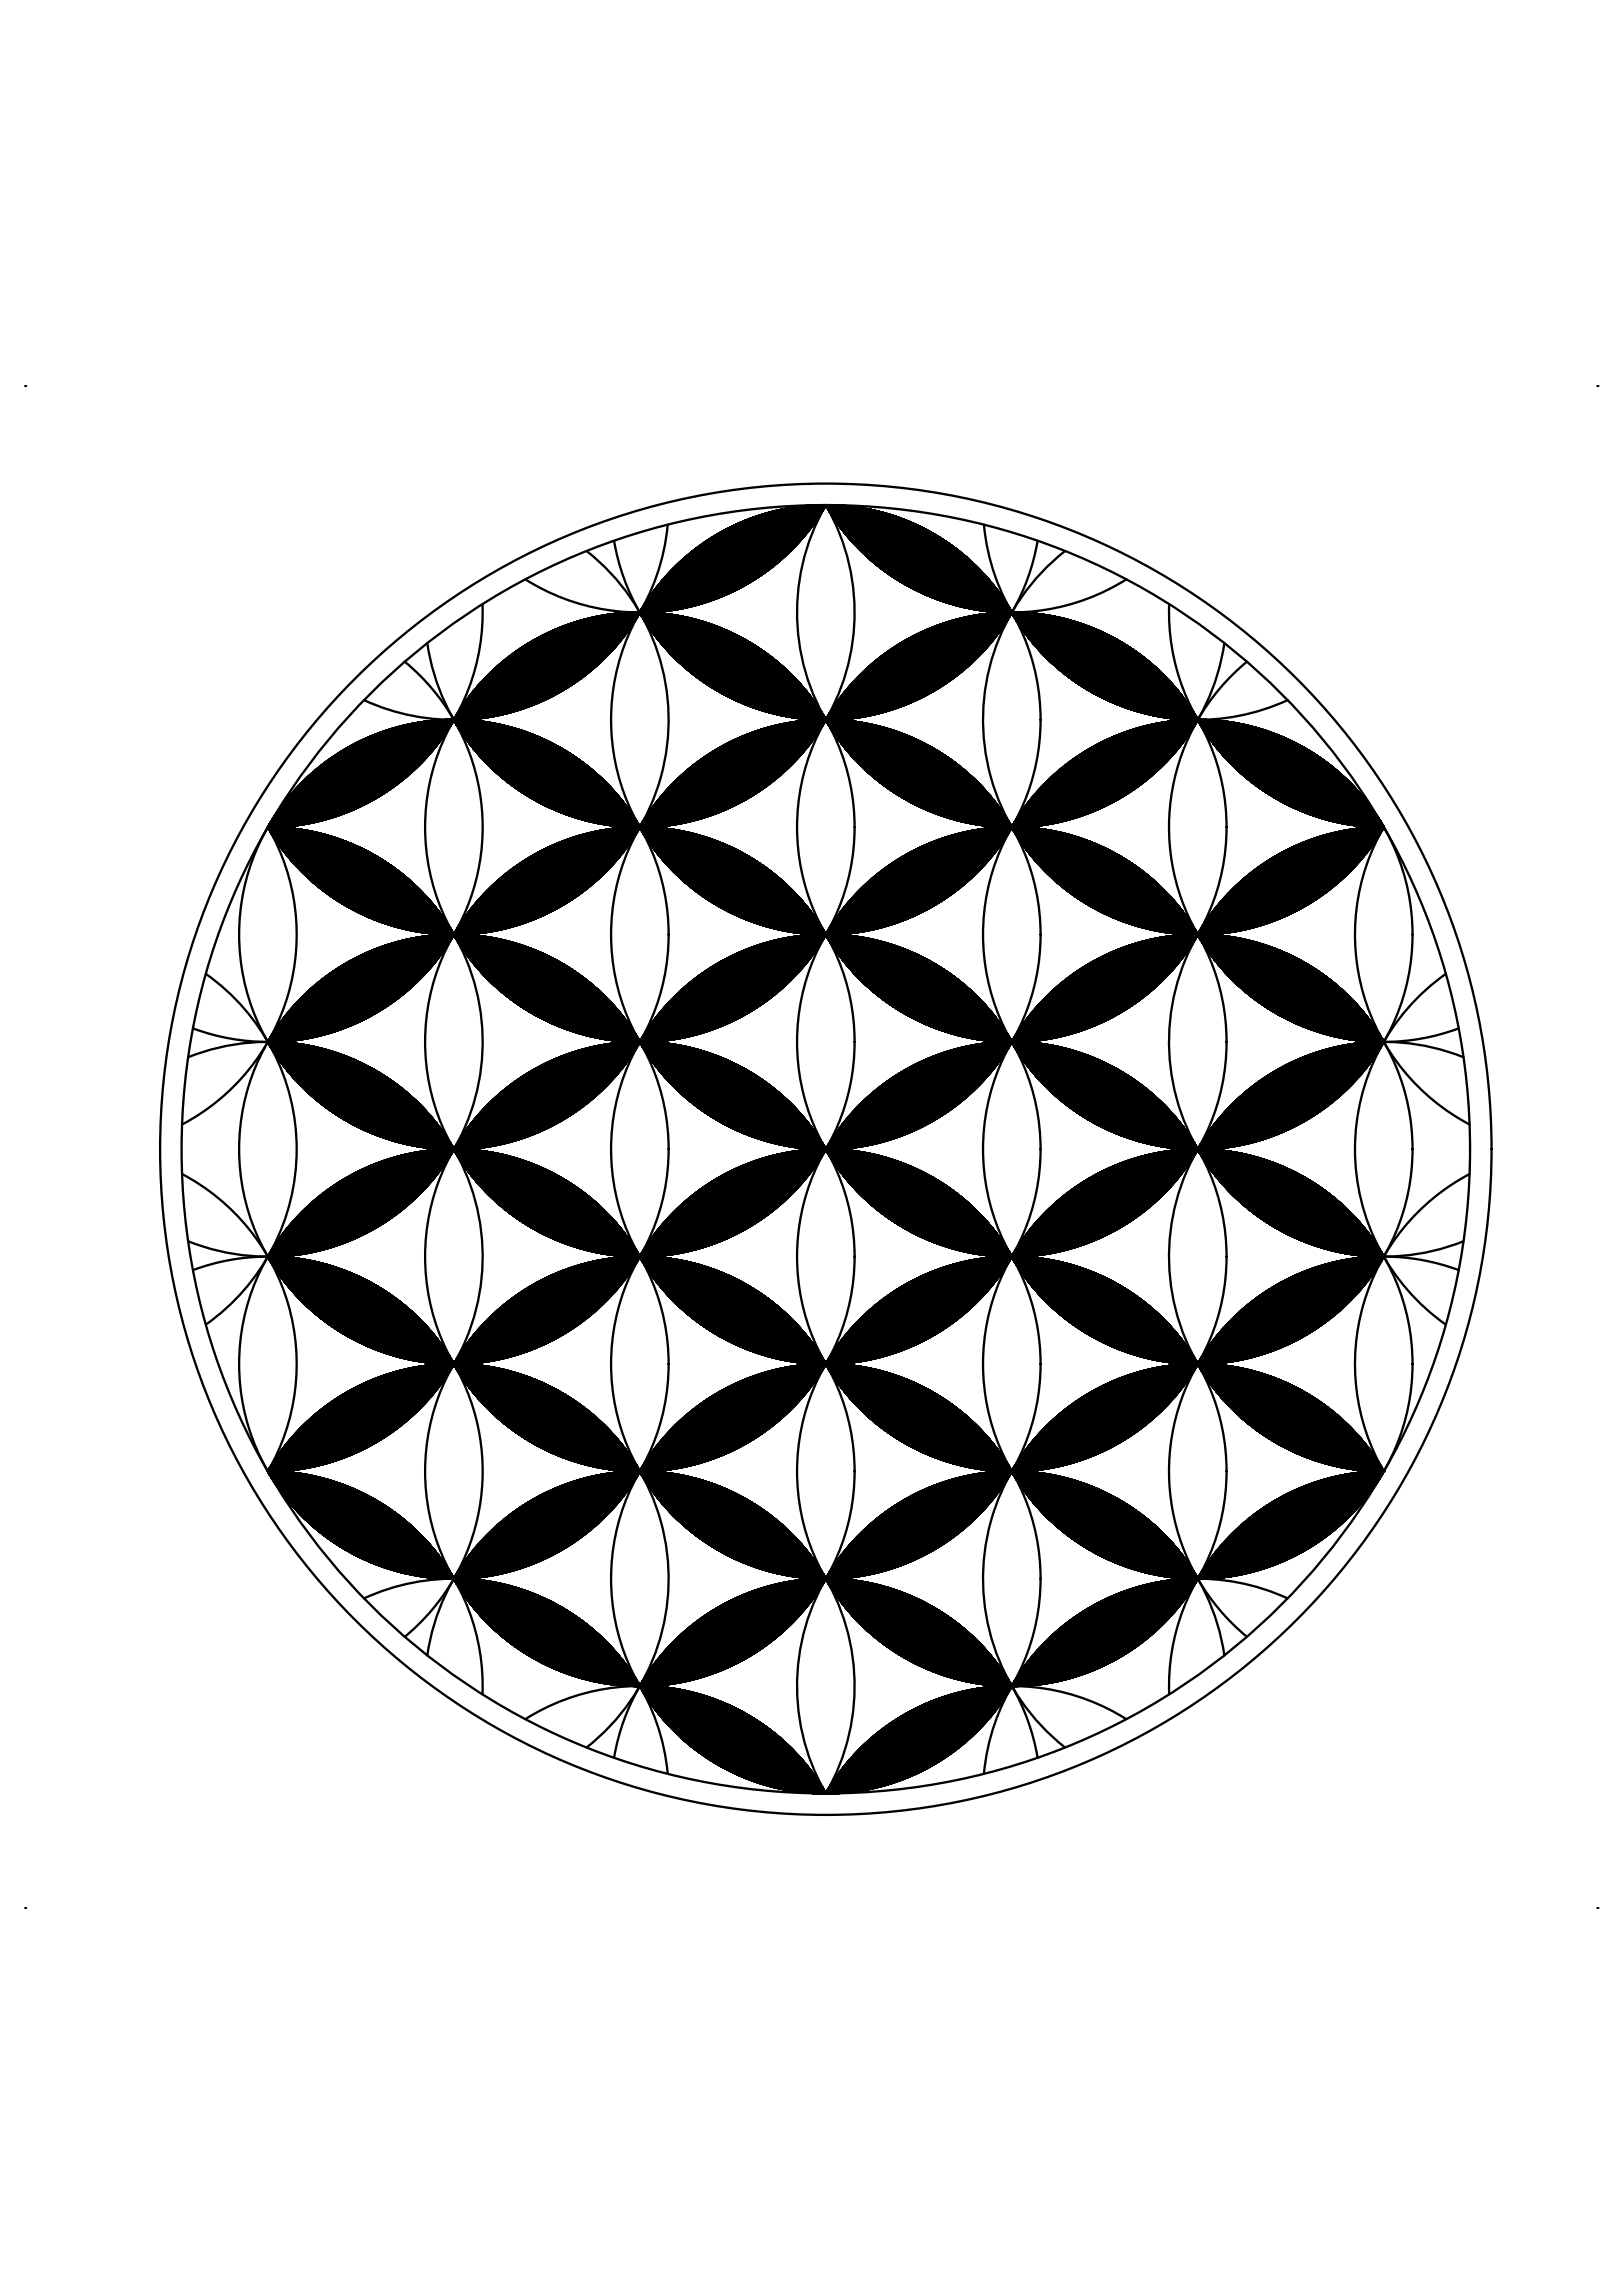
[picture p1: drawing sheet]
<svg xmlns="http://www.w3.org/2000/svg" width="841mm" height="1189mm" viewBox="0 0 841 1189" stroke-linecap="round" stroke-linejoin="round" font-family="sans-serif">
<!-- layer: 0 -->
<g fill="none" stroke="#000" stroke-width="1.2">
<path d="M346 272a111 111 0 0 1-157 91M367 280l-32 32M368 279l-34 34M369 279l-35 35M369 278l-36 37M370 278l-37 37M371 278l-39 38M372 277l-40 40M372 277l-82 81M373 276l-82 82M374 276l-42 42M374 276l-42 42v-1"/>
<path d="M375 275l-43 43M376 275l-44 43M377 274l-45 45 1-2M377 274l-45 45 2-2M378 274l-46 45 2-2M378 273l-45 46 1-2M379 273l-46 46M379 273l-46 47 2-3M380 273l-47 47M381 272l-48 48M382 272l-49 48 3-3M382 272l-49 48 3-2"/>
<path d="M383 271l-50 50M383 271l-49 50M384 271l-50 50M384 271l-47 46M385 271l-47 46M385 270l-47 47M386 270l-48 47M386 270l-47 47M387 270l-48 47M388 269l-49 48M388 269l-48 48M389 269l-49 48"/>
<path d="M389 269l-48 48M390 269l-49 48M390 268l-49 49M391 268l-49 49M392 268l-50 49M392 268l-49 49M393 267l-50 50M393 267l-49 50M394 267l-50 50M395 267l-50 50M396 267l-51 50M396 266l-50 51"/>
<path d="M397 266l-51 50M397 266l-50 50M398 266l-51 50M398 266l-50 50M399 266l-51 50M400 265l-51 51M401 265l-51 51M402 265l-52 51M402 265l-51 51M403 265l-52 51M403 265l-51 51M403 265l-51 50"/>
<path d="M404 264l-52 51M404 264l-51 51M405 264l-51 51M406 264l-52 51M406 264l-51 51M407 264l-52 51M407 264l-51 51M408 264l-52 51M408 264l-51 51M408 264l-51 50M409 263l-51 51M410 263l-51 51"/>
<path d="M411 263l-51 51M411 263l-50 51M412 263l-51 50M412 263l-50 50M413 263l-51 50M413 263l-50 50M414 263l-51 50M414 263l-50 50M415 263l-50 49M415 262l-50 50M416 262l-50 50M416 262l-49 50"/>
<path d="M417 278l-14 13M417 262l-50 50M417 262l-49 49M418 262l-50 49M418 262l-49 49M418 276l-16 17M418 262l-48 49M419 262l-49 49M419 262l-48 48M419 275l-19 19M420 262l-49 48M420 262l-48 48"/>
<path d="M420 274l-21 21M421 262l-48 47M421 272l-23 23M421 262l-47 47M422 271l-25 25M422 262l-47 47M422 262l-47 46M422 262l-46 46M422 270l-26 27M423 262l-47 46M423 262l-46 46M423 269l-28 29"/>
<path d="M424 262l-46 45M424 269l-30 29M424 262l-45 45M424 268l-31 31M425 262l-45 44M425 267l-33 32M425 262l-44 44M425 266l-34 34M426 262l-44 43M426 265l-35 35M426 262l-43 43M426 265l-36 36"/>
<path d="M427 264l-38 37M427 262l-43 42M427 262l-42 42M427 263l-38 39M428 262l-40 40M428 262l-42 41M428 262l-41 41M428 262h.1M428 262a111 111 0 0 1-60 161 111 111 0 0 1-147-90M428 262a111 111 0 0 1-156 38M428 262a111 111 0 0 0 60 161 111 111 0 0 0 146-90M428 262a111 111 0 0 0 156 38"/>
<path d="M429 262h-1M429 262l-1 1M430 262l-1 1M430 262l-1 1 1-1M431 262l-2 1M431 262l-2 2M431 262l-2 2 3-2M432 262l-3 2M432 262l-2 3 2-3M433 262l-3 3M433 262l-3 3 3-3M434 262l-4 3"/>
<path d="M434 262l-4 4M435 262l-4 4M435 262l-4 4 4-4M436 262l-5 5M437 262l-6 5M437 262l-6 6M437 262l-5 6M438 262l-6 6M438 262l-6 7M439 262l-7 7M439 262l-6 7M440 262l-7 7"/>
<path d="M440 262l-7 8M440 262l-7 8 7-8M441 263l-8 7M441 263l-7 8 8-8M442 263l-8 8M443 263l-9 8M443 263l-9 9M443 263l-8 9M444 263l-9 9M445 263l-10 10M446 263l-10 10M446 263l-10 11"/>
<path d="M447 263l-11 11M448 264l-11 11M449 264l-12 11M449 264l-12 12 12-12M450 264l-12 12M450 264l-12 12 12-12M451 264l-13 13M451 264l-12 13M452 264l-13 13M452 264l-13 14M452 264l-13 14 14-13M453 265l-14 13"/>
<path d="M453 265l-13 13M454 265l-14 14M454 265l-14 14 14-14M455 265l-15 14M455 265l-14 14M455 265l-14 15M456 265l-15 15M457 266l-15 15M457 266l-15 15 15-15M458 266l-16 15M458 266l-15 16M459 266l-16 16"/>
<path d="M460 266l-17 16M460 266l-16 17M460 267l-16 16M461 267l-17 16M461 267l-17 16 17-16M461 267l-17 17 17-17M461 267l-16 17M462 267l-17 17 17-17M462 267l-17 17M463 267l-18 18 18-18M463 267l-17 18 17-17M463 268l-17 17 17-17"/>
<path d="M463 268l-17 17M464 268l-18 17M464 268l-18 18M465 268l-18 18 18-18M465 268l-18 18M466 268l-19 19M466 268l-18 19 18-18M466 269l-18 18M467 269l-19 18M467 269l-18 19M468 269l-19 19M468 269l-19 19 19-19"/>
<path d="M469 269l-20 19M469 270l-19 19M469 270l-19 19 19-19M470 270l-20 19M470 270l-19 19M470 270l-19 20M471 270l-20 20M471 271l-20 19M471 271l-19 19 20-19M472 271l-20 20M473 271l-21 20M473 271l-20 20"/>
<path d="M473 271l-20 20 20-20M473 271l-20 21M474 272l-21 20M474 272l-20 20M475 272l-21 20M475 272l-20 21M476 273l-21 20M476 273l-21 21M476 273l-20 21M477 273l-21 21M478 273l-22 21M478 274l-21 20"/>
<path d="M478 274l-21 21M478 274l-21 21 21-21M479 274l-22 21M479 274l-21 21M479 274l-21 22M480 274l-22 22M480 275l-22 21M480 275l-21 21M481 275l-22 21M481 275l-21 22M481 275l-21 22 21-21M482 276l-22 21"/>
<path d="M482 276l-21 21 21-21M483 276l-22 22M483 277l-21 21 22-21M484 277l-22 21M484 277l-22 22M484 277l-21 22M485 277l-22 22M485 278l-22 21M485 278l-21 21M486 278l-22 21M486 278l-22 22M486 278l-21 22"/>
<path d="M487 279l-22 21M487 279l-22 22M488 279l-22 22M488 280l-22 21M488 280l-21 21M489 280l-22 21M489 280l-22 22M510 272a111 111 0 0 0 157 91M304 286a111 111 0 0 1 4 171 111 111 0 0 1-169-28M318 280a111 111 0 0 0 110 93 111 111 0 0 0 110-93M354 290l-9 9M356 288l-13 13"/>
<path d="M358 287l-16 16M359 286l-19 18M360 285l-20 20M362 284l-23 23M363 283l-25 25M364 282l-27 27M365 282l-28 28M365 281l-29 30M366 280l-31 31M411 284l-1 1M415 280l-10 9M454 293l21-21-21 21"/>
<path d="M461 298l22-22-21 22M489 280l-21 22M490 280l-22 22M490 281l-22 21M491 281l-22 22M491 282l-21 21M492 282l-22 21M492 282l-22 22M492 282l-21 22M493 282l-22 22M493 283l-22 21M493 283l-21 21"/>
<path d="M494 283l-22 21M494 284l-21 21M495 284l-22 21M495 284l-21 21M495 285l-21 21M496 285l-21 21M497 285l-21 21M497 286l-21 20M497 286l-21 21M497 286l-20 21M498 286l-21 21M498 287l-21 20"/>
<path d="M498 287l-20 20M499 287l-21 20M499 287l-20 21M499 288l-20 20M500 288l-21 20M500 288l-20 20M501 289l-20 20M501 289l-19 20M501 290l-19 19M502 290l-19 19M502 290l-19 20M503 291l-20 19"/>
<path d="M503 291l-19 19M503 291l-18 19M504 291l-19 19M504 292l-19 18M504 292l-18 19M505 292l-19 19M505 293l-19 18M505 293l-18 18M506 293l-19 18M506 294l-18 17M506 294l-17 17M506 294l-17 18"/>
<path d="M507 294l-18 18M507 295l-17 17M508 295l-17 17M508 296l-17 16M508 296l-16 17M509 296l-17 17M509 297l-16 16M509 297l-15 16M510 297l-16 16M510 298l-16 15M510 298l-15 15M510 298l-15 16"/>
<path d="M511 298l-16 16M511 299l-15 15M511 299l-14 15M511 300l-14 14M512 300l-15 14M552 286a111 111 0 0 0-4 171 111 111 0 0 0 169-28M250 313a111 111 0 0 1-111 116M308 320l-51 51M309 320l-52 51M309 320l-51 51M310 320l-52 51M310 320l-51 51"/>
<path d="M310 319l-51 51M311 319l-52 51M311 319l-51 51M312 319l-52 51M312 319l-51 51M313 319l-51 51M314 319l-51 51M314 319l-51 50M315 319l-51 50M315 319l-50 50M316 319l-51 50M316 318l-51 51"/>
<path d="M316 318l-50 51M317 318l-51 51M317 318l-50 51M317 318l-50 50M318 318l-51 50M318 318l-50 50M319 318l-50 50M320 318l-50 49M320 318l-49 49M321 318l-50 49M321 318l-49 49M322 318l-49 48"/>
<path d="M322 318l-48 48M323 318l-49 48M323 318l-48 48M324 318l-48 47M324 318l-47 47M325 318l-48 47M325 318l-47 47M325 318l-47 46M325 318l-46 46M326 318l-47 46M326 318l-46 46M327 318l-47 45"/>
<path d="M327 318l-46 45M327 317l-45 46M328 317l-46 46M328 317l-45 45M328 317l-44 45M329 317l-45 45M329 317l-44 44M330 317l-44 44M330 317l-43 43M330 320l-37 37M330 317l-42 43M331 317l-43 43"/>
<path d="M331 319l-39 38M331 317l-42 42M331 318l-39 40M331 317l-41 42M332 317h.1M332 317v1M333 317l-1 1M333 320l2-3-2 3M334 317l-2 2M334 317l-1 2M335 317l-2 2M335 317l-2 3"/>
<path d="M336 317l-3 3M337 318l-3 3M338 318l-4 3M338 318l-4 4M339 318l-5 4M339 318l-4 4 4-4M340 318l-5 5M341 318l-6 5M341 318l-6 6 6-6M342 318l-6 6M343 318l-7 7M344 318l-7 7"/>
<path d="M344 318l-7 8 7-8M345 318l-8 8M346 318l-9 9M346 318l-8 9M347 318l-9 9M347 319l-9 9 9-9M348 319l-10 9M348 319l-9 9M348 319l-9 9 10-9M349 319l-10 10M350 319l-11 10 11-10M350 319l-10 10"/>
<path d="M350 319l-10 11M351 319l-11 11M351 319l-11 11 11-11M352 319l-12 11M352 319l-12 12M352 319l-11 12M353 319l-12 12M353 320l-12 11M353 320l-12 12M354 320l-13 12M354 320l-12 12M354 320l-12 12 12-12"/>
<path d="M355 320l-13 12M355 320l-13 13M355 320l-13 13 14-13M469 303l22-22-22 22M471 304l22-21-21 21M472 305l22-22-22 22M477 307l21-21-21 21M479 308l20-20-20 20M480 308l20-19-19 19M482 309l20-19-20 19M484 310l19-19-19 19M486 310l18-18-18 19"/>
<path d="M487 311l18-18-18 18M488 311l18-18-18 18M491 312l17-16-17 16M493 313l16-16-16 16M494 313l16-15-15 15M496 314l15-15-15 15M501 320l-52 51M501 320l-51 51M502 320l-52 51M502 315l12-12-12 12M502 320l-51 51M503 319l-51 52"/>
<path d="M503 319l-51 51M504 319l-52 51M504 319l-51 51M505 319l-52 51M505 319l-51 51M506 319l-52 51M506 319l-51 51M507 319l-51 51M507 319l-51 50M508 319l-51 50M508 319l-50 50M509 319l-51 50"/>
<path d="M509 318l-51 51M509 318l-50 51M510 318l-51 51M510 318l-50 50M511 318l-51 50M511 317l8-8-8 8M511 318l-50 50M512 318l-50 50M512 300l-14 14M512 301l-13 13M512 318l-49 49M513 301l-14 13"/>
<path d="M513 301l-14 14M513 318l-50 49M513 301l-13 14M513 318l-49 49M513 302l-13 13M514 302l-13 13M514 318l-49 49M514 317l6-6-6 6M514 303l-12 12M515 303l-12 12M515 318l-49 48M515 304l-12 11"/>
<path d="M515 304l-11 11M515 318l-48 48M515 304l-11 12M516 304l-12 12M516 318l-49 48M516 305l-11 11M516 318l-48 48M516 305l-10 11M516 306l-10 10M517 318l-48 47M517 306l-11 10M517 306l-10 10"/>
<path d="M517 318l-47 47M517 307l-9 9M518 307l-10 9M518 307l-9 9M518 318l-48 47M518 308l-9 8M518 318l-47 46M518 308l-8 8M518 308l-8 9M519 309l-8 8M519 318l-47 46M519 309l-7 8"/>
<path d="M519 310l-7 7M520 310l-7 7M520 317l3-3-49 49M520 311l-6 6M520 317l3-2-48 48M520 311l-5 6M521 317l2-2-47 47M521 311l-6 6M521 312l-6 5M521 312l-5 5M521 317l2-2-46 47M521 312l-4 5"/>
<path d="M521 313l-4 4M522 313l-5 4M522 313l-4 4M522 314l-4 3M522 314l-3 3M522 314l-50 50M522 314l-49 50M522 317l2-1-44 44M522 314l-49 49M523 315l-3 2M523 315l-49 48M523 320l-37 37"/>
<path d="M523 317l1-1-44 44M523 315l-2 2M523 317h1l-43 43M523 315l-47 47M523 316l-46 46M523 316l-2 1M523 316l-1 1M523 319l-38 38M523 316l-45 45M523 317h1l-43 42M524 316l-45 45M524 317l-42 42"/>
<path d="M524 316l-1 1M524 318l-39 40M524 317h.1M524 318l-40 40M524 317l-41 42M524 317l-41 41M524 317h1M525 317l-1 1M525 319l2-2-2 2M525 317v1v-1M525 319l2-2-1 2M526 317l-1 1"/>
<path d="M526 317l-1 2M527 317l-2 2M528 317l-2 3 2-3M528 317l-2 3M529 317l-3 3 3-3M529 318l-3 2 3-2M529 318l-3 2M529 318l-3 3M530 318l-4 3M530 318l-3 3M531 318l-4 4M531 318l-4 4 4-4"/>
<path d="M532 318l-5 4M532 318l-5 5M533 318l-5 5 5-5M533 318l-5 5M534 318l-6 5M534 318l-6 6M534 318l-6 6 7-6M535 318l-6 6M535 318l-6 7M536 318l-7 7M536 318l-7 7 7-7M537 318l-8 7"/>
<path d="M537 318l-7 8M538 318l-8 8M539 318l-9 9M539 318l-8 9M540 318l-9 9M540 319l-9 9M541 319l-10 9M541 319l-9 9M541 319l-9 10M542 319l-10 10M543 319l-11 10M543 319l-11 11"/>
<path d="M543 319l-10 11M544 319l-11 11M545 319l-12 12M545 319l-11 12M546 319l-12 12M546 320l-12 11M546 320l-12 12M546 320l-12 12 12-12M547 320l-13 12M547 320l-12 12M547 320l-12 13 13-13M548 320l-13 13"/>
<path d="M606 313a111 111 0 0 0 111 116M265 339l-23 23M266 339l-25 24M267 338l-26 26M268 337l-28 28M269 337l-30 29M270 336l-31 31M271 335l-33 33M272 335l-34 34M272 334l-35 36M273 334l-36 36M274 334l-38 37"/>
<path d="M275 333l-39 39M276 332l-82 82M277 332l-82 82M277 332l-42 41M278 331l-42 43M279 331l-43 43v-1M279 331l-43 43M280 330l-44 44M281 330l-45 44M282 329l-46 46M282 329l-46 46 2-2M283 329l-47 46"/>
<path d="M283 328l-47 47M284 328l-47 47 2-2M284 328l-47 48M285 328l-48 48 2-3M285 327l-48 49M286 327l-49 49 3-3M286 327l-49 49M287 327l-50 49M287 327l-46 46M288 326l-47 47M289 326l-47 47M290 326l-48 47"/>
<path d="M290 325l-47 48M291 325l-48 48M292 325l-49 48M292 325l-48 48M293 324l-49 49M293 324l-48 49M294 324l-49 49M295 324l-49 49M296 323l-50 49M296 323l-49 49M297 323l-50 49M297 323l-49 49"/>
<path d="M298 323l-50 49M299 322l-51 50M299 322l-50 50M300 322l-51 50M300 322l-50 50M301 322l-51 50M301 322l-50 50M302 321l-51 51M303 321l-51 51M304 321l-51 51M305 321l-51 50M306 320l-52 51"/>
<path d="M306 320l-51 51M307 320l-52 51M307 320l-51 51M315 340l-2 1M318 336l-9 9M320 334l-13 13M321 332l-16 16M323 331l-19 18M324 329l-21 21M324 328l-22 23M325 327l-24 25M326 326l-26 27"/>
<path d="M327 325l-28 28M327 324l-29 30M328 323l-31 31M328 323l-32 32M329 322l-34 33M329 321l-35 35M330 320l-36 36M356 320l-13 13M356 320l-13 14M357 320l-14 14M357 320l-13 14M358 320l-14 14"/>
<path d="M358 321l-14 14M358 321l-14 14 14-14M359 321l-15 14M359 321l-14 14M359 321l-14 15 14-15M359 321l-14 15M360 321l-15 15M360 321l-15 15 15-15M361 321l-16 15M361 321l-15 16 15-16M361 321l-15 16M362 322l-16 15"/>
<path d="M362 322l-16 16M363 322l-16 16 16-16M363 322l-16 16M363 322l-16 16 17-16M364 322l-17 17M364 322l-16 17M365 322l-17 17 17-17M365 322l-17 17 17-16M365 323l-17 16M365 323l-17 17M366 323l-17 17 17-17M366 323l-17 17"/>
<path d="M367 323l-18 17M367 323l-18 18M367 323l-17 18M368 323l-18 18 18-17M368 324l-18 17M368 324l-18 18 19-18M369 324l-18 18M369 324l-18 18 18-18M370 324l-19 18M370 324l-19 19M370 324l-18 19 18-19M370 324l-18 19"/>
<path d="M370 324l-18 19 19-19M371 325l-19 18M371 325l-19 19M372 325l-19 19 19-19M372 325l-19 19M373 325l-20 19M373 325l-19 20 19-20M373 325l-19 20M373 326l-19 19M374 326l-20 19M374 326l-19 19M374 326l-19 20"/>
<path d="M375 326l-20 20M376 327l-20 19M376 327l-20 20M377 327l-21 20M377 327l-20 20 20-20M377 327l-20 20M378 327l-21 21M378 328l-21 20M378 328l-20 20M379 328l-21 20M379 328l-21 21M379 328l-20 21 21-21"/>
<path d="M380 329l-21 20M380 329l-21 21M381 329l-21 21M382 329l-22 21M382 329l-21 21M382 330l-21 21M383 330l-22 21M383 330l-21 21M383 330l-21 21 21-21M384 330l-22 22M384 331l-21 21M385 331l-22 21"/>
<path d="M385 331l-21 22M386 331l-22 22M386 332l-22 21M386 332l-21 21M387 332l-22 21M387 332l-22 22M387 332l-21 22M388 333l-22 21M388 333l-21 22M389 333l-22 22M389 334l-22 21M389 334l-21 21"/>
<path d="M390 334l-22 21M390 334l-22 22M390 334l-21 22M391 334l-22 22M391 335l-22 21M392 335l-22 22M392 335l-21 22M393 336l-22 21M393 336l-22 22M393 336l-21 22M394 336l-22 22M394 337l-22 21"/>
<path d="M394 337l-21 21M395 337l-22 21M395 337l-22 22M395 337l-21 22M395 338l-21 21M396 338l-22 21M396 338l-21 21M396 338l-21 22M397 338l-22 22M397 339l-22 21M397 339l-21 21M398 339l-22 21"/>
<path d="M398 339l-21 21M398 339l-21 22M398 340l-21 21M399 340l-22 21M457 340l-22 22M458 339l-23 24M460 338l-26 26M460 338l-27 27M461 337l-29 29M462 336l-30 31M463 336l-32 32M464 335l-33 33"/>
<path d="M465 335l-35 34M466 334l-36 36M466 334l-37 37M467 333l-38 38M468 333l-39 39M468 333l-40 40M469 332l-82 82M470 332l-42 41M470 331l-42 43M471 331l-43 43M472 331l-44 43M472 330l-44 44"/>
<path d="M473 330l-44 44M474 329l-45 46M475 329l-46 46M476 329l-47 46M476 328l-47 47M477 328l-48 47 3-2M477 328l-48 48 3-3M478 328l-48 48 2-3M478 327l-48 49 2-3M479 327l-49 49M480 327l-50 49 49-49M480 326l-46 47"/>
<path d="M481 326l-47 47M482 326l-47 47M483 325l-48 48M484 325l-48 48M485 325l-49 48M485 325l-48 48M485 324l-48 49M486 324l-49 49M486 324l-48 49M487 324l-49 49M488 324l-50 49M488 323l-49 50"/>
<path d="M489 323l-50 49M489 323l-49 49M490 323l-50 49M491 323l-50 49M491 322l-50 50M492 322l-50 50M493 322l-51 50M493 322l-50 50M494 322l-51 50M494 322l-50 50M495 321l-51 51M495 321l-50 51"/>
<path d="M496 321l-51 51M497 321l-51 51M498 321l-51 50M498 320l-51 51M499 320l-51 51M500 320l-52 51M500 320l-51 51M507 340l-1 1M510 337l-7 7M512 335l-11 11M514 333l-15 15M515 331l-18 18"/>
<path d="M516 330l-20 20M517 329l-22 22M518 328l-24 23M518 327l-25 25M519 326l-27 27M520 325l-29 29M520 324l-30 30M521 323l-32 32M521 322l-33 33M522 321l-34 35M522 321l-35 35M549 320l-14 13"/>
<path d="M549 320l-13 13M549 320l-13 14M550 320l-14 14M550 321l-14 14M551 321l-14 14M552 321l-15 14M552 321l-15 15M552 321l-14 15 14-15M553 321l-15 15M554 321l-16 16M554 321l-15 16M554 322l-15 15"/>
<path d="M555 322l-16 15M555 322l-16 16M556 322l-16 16 16-16M556 322l-16 16M556 322l-16 17M557 322l-17 17M557 322l-17 17 17-17M557 322l-16 17M558 322l-17 17M558 323l-17 16 17-16M558 323l-17 17M558 323l-17 17 17-17"/>
<path d="M559 323l-18 17M559 323l-17 17M559 323l-17 18M560 323l-18 18M560 323l-17 18M561 323l-18 18M561 324l-18 17 18-17M561 324l-18 18M561 324l-18 18 19-18M562 324l-18 18 18-18M562 324l-18 18M563 324l-19 19"/>
<path d="M563 324l-19 19 19-19M563 325l-18 18 19-18M564 325l-19 18 19-18M564 325l-19 19 19-19M565 325l-19 19M566 325l-20 20M566 325l-19 20 19-19M566 326l-19 19M566 326l-19 19 20-19M567 326l-20 19M567 326l-19 20M568 326l-20 20"/>
<path d="M568 326l-20 20 20-20M568 327l-20 19M569 327l-20 20M570 327l-21 20 21-20M570 327l-20 20M570 327l-20 21M571 327l-21 21M571 328l-21 20M571 328l-20 20M571 328l-20 20 21-20M572 328l-21 21M572 328l-20 21 21-21"/>
<path d="M573 328l-21 21M573 329l-21 21M574 329l-21 21M575 329l-22 21M575 330l-21 21M576 330l-22 21M576 330l-21 21M576 330l-21 22M577 330l-22 22M577 331l-22 21M577 331l-21 21M578 331l-22 21"/>
<path d="M578 331l-22 22 22-22M578 331l-21 22M579 331l-22 22M579 332l-22 21M579 332l-21 22M580 332l-22 22M580 333l-21 21M581 333l-22 21M581 333l-22 22M581 333l-21 22 22-22M582 333l-22 22M582 334l-22 21"/>
<path d="M582 334l-21 21M583 334l-22 22M583 334l-21 22M584 335l-22 21M584 335l-22 21 22-21M585 335l-22 22M585 336l-22 21M585 336l-21 21M586 336l-22 21M586 336l-22 22M586 336l-21 22M587 336l-22 22"/>
<path d="M587 337l-22 21M587 337l-21 22M588 337l-22 22M588 338l-21 21M589 338l-22 21M589 338l-22 22M589 338l-21 22M590 339l-22 21M590 339l-21 21M591 339l-22 21M591 339l-21 22 21-21M591 340l-21 21"/>
<path d="M210 343a111 111 0 0 1 25 141 111 111 0 0 1-135 49M253 349l-1 2M258 345l-10 10M260 344l-14 13M261 342l-16 17M263 341l-19 19M264 340l-21 21M359 349l21-21-21 21M364 353l21-22-21 22M367 355l22-22-22 22M370 357l22-22-22 22M371 357l22-21-22 21"/>
<path d="M373 359l22-22-22 22M399 340l-21 21M399 341l-21 20M400 341l-21 21M400 341l-20 21M401 341l-21 21M401 342l-21 20M401 342l-20 21M402 342l-21 21M402 343l-21 20M402 343l-20 20M403 343l-21 20"/>
<path d="M403 344l-20 20M404 344l-21 20M404 344l-20 20M404 345l-19 19M405 345l-20 19M405 345l-20 20M405 345l-19 20M406 346l-20 19M406 346l-19 19M407 347l-19 18M407 347l-19 19M408 347l-19 19"/>
<path d="M408 348l-19 18M408 348l-18 18M409 349l-18 18M410 349l-18 18M410 350l-18 17M410 350l-17 17M410 350l-17 18M411 350l-18 18M411 351l-17 17M412 351l-17 17M412 352l-16 16M413 352l-17 17"/>
<path d="M413 353l-16 16M413 353l-15 16M414 353l-16 16M414 354l-16 15M414 354l-15 15M414 354l-14 15M415 355l-15 14M415 355l-15 15M415 355l-14 15M415 356l-14 14M416 356l-15 14M416 356l-14 14"/>
<path d="M416 356l-13 14M416 357l-13 13M417 357l-14 13M417 357l-13 13M417 358l-13 13M417 358l-12 13M418 358l-13 13M418 358l-12 13M418 359l-12 12M418 359l-11 12M419 359l-12 12M419 360l-11 11"/>
<path d="M449 347l-6 6M452 344l-12 12M453 343l-14 15M455 342l-18 17M456 341l-20 20M552 349l21-20-21 20M555 351l21-21-21 22M562 357l22-22-21 22M566 359l22-22-22 22M567 359l22-21-22 21M592 340l-22 21M592 340l-21 21"/>
<path d="M592 341l-21 20M592 341l-21 21M593 341l-21 21M593 341l-20 21M594 342l-21 20M594 342l-21 21M594 342l-20 21M595 342l-21 21M595 343l-21 20M595 343l-20 20M596 343l-21 20M596 344l-20 20"/>
<path d="M597 344l-20 20M597 345l-20 19M597 345l-19 19M598 345l-20 19M598 345l-20 20M598 346l-19 19M599 346l-20 19M599 346l-19 19M599 347l-19 19M600 347l-19 19M600 347l-18 19M601 348l-19 18"/>
<path d="M601 348l-18 18M602 349l-18 18M602 349l-17 18M603 350l-18 17M603 350l-17 17M604 351l-18 17M604 351l-17 17M604 351l-16 17M605 352l-17 16M605 352l-16 16M605 352l-16 17M606 353l-17 16"/>
<path d="M606 353l-16 16M606 353l-15 16M606 354l-15 15M607 354l-16 15M607 354l-15 15M607 355l-15 14M607 355l-14 14M608 355l-15 15M608 355l-14 15M608 356l-14 14M609 356l-14 14M609 357l-13 13"/>
<path d="M610 357l-14 13M610 357l-13 13M610 358l-13 12M610 358l-13 13M610 358l-12 13M611 359l-12 12M611 359l-11 12M612 360l-12 11M646 343a111 111 0 0 0-25 141 111 111 0 0 0 135 49M197 380l-49 48M198 380l-49 48M198 379l-49 49"/>
<path d="M199 379l-49 49M200 379l-50 49M200 379l-49 49M201 379l-50 49M201 378l-50 50M202 378l-50 50M203 378l-51 50M203 378l-50 50M204 378l-51 50M204 377l-50 51M205 377l-51 51M205 377l-50 51"/>
<path d="M206 377l-51 50M207 377l-51 50M208 376l-51 51M209 376l-52 51M209 376l-51 51M210 376l-52 51M210 376l-51 51M211 376l-52 51M211 376l-51 51M212 376l-51 51M212 375l-51 51M213 375l-52 51"/>
<path d="M213 375l-51 51M214 375l-52 51M214 375l-51 51M215 375l-52 51M215 375l-51 51M216 375l-51 51M216 375l-51 50M217 375l-51 50M217 374l-51 51M218 374l-51 51M218 374l-50 51M219 374l-51 51"/>
<path d="M219 374l-50 51M220 374l-51 50M220 374l-50 50M221 374l-51 50M221 374l-50 50M222 374l-50 50M223 374l-50 49M223 374l-49 49M224 374l-50 49M224 374l-49 49M225 374l-50 49M225 374l-49 48"/>
<path d="M225 373l-48 49M226 373l-49 49M226 373l-48 49M227 373l-49 48M227 373l-48 48M228 373l-48 48M228 373l-47 47M229 373l-48 47M229 373l-47 47M229 373l-46 47M230 373l-47 46M230 373l-46 46"/>
<path d="M231 373l-46 46M231 373l-45 45M231 379l-30 31M232 373l-45 45M232 378l-32 33M232 373l-44 44M232 378l-33 33M233 373l-45 44M233 373l-44 44M233 377l-35 35M233 373l-43 43M233 376l-36 36"/>
<path d="M234 373l-44 43M234 373l-43 43M234 375l-37 37M234 373l-43 42M234 375l-38 38M234 373l-42 42M235 373l-42 42M235 374l-40 39M235 373l-42 41M235 373h.1M235 374l1-1v1M236 373h-1"/>
<path d="M236 374l1-1-1 1M236 373v1M236 375l3-2-2 2M237 373l-1 1M238 373l-2 2M239 373l-2 3M241 373l-4 4M241 373l-3 4M242 373l-4 4M242 373l-4 5M243 373l-5 5M244 373l-5 5"/>
<path d="M244 373l-5 6M245 373l-6 6M245 374l-6 6M246 374l-7 6M246 374l-6 6M247 374l-7 6M247 374l-7 7 7-7M247 374l-7 7M248 374l-8 7M248 374l-7 8M249 374l-8 8M250 374l-9 8"/>
<path d="M250 374l-9 9 9-9M250 374l-8 9M251 374l-9 9M251 374l-9 9 9-9M252 374l-10 10M252 374l-9 10 10-10M253 374l-10 10M253 374l-10 11M253 375l-10 10M254 375l-11 10M254 375l-10 11M255 375l-11 11 11-11"/>
<path d="M255 375l-11 11M256 375l-12 11M256 375l-12 12 12-12M256 375l-11 12M257 375l-12 12M258 375l-13 13M258 375l-12 13M258 376l-12 12M259 376l-13 12M259 376l-13 13M259 376l-13 13 13-13M260 376l-14 13"/>
<path d="M260 376l-13 13M261 376l-14 14M261 376l-14 14 14-14M262 376l-14 14M262 376l-14 15M263 376l-15 15M263 377l-15 14M263 377l-15 14 15-14M264 377l-15 15M265 377l-16 15M265 377l-16 16M265 377l-15 16"/>
<path d="M266 377l-16 16M266 377l-16 16 16-16M266 378l-16 16M267 378l-16 16M267 378l-16 16 16-16M268 378l-17 16M268 378l-17 17 17-17M268 378l-16 17M269 378l-17 17 17-17M269 378l-17 17M269 378l-17 18 18-17M269 378l-17 18 17-18"/>
<path d="M270 379l-17 17M271 379l-18 17M271 379l-18 18 18-18M271 379l-17 18M272 379l-18 18M272 379l-18 18 18-18M273 380l-19 18M273 380l-18 18M273 380l-18 18 18-18M274 380l-19 18 19-18M381 363l21-21-21 21M383 363l20-20-20 20"/>
<path d="M385 364l20-19-20 20M386 365l20-19-20 19M387 365l19-19-19 19M388 365l19-19-19 19M388 366l19-19-18 19M389 366l19-18-19 18M390 380l-49 48M390 366l18-18-18 18M390 366l19-18-19 19M391 380l-49 48M391 379l-49 49M392 367l17-18-17 18"/>
<path d="M392 379l-50 49M392 379l-49 49M393 379l-50 49M394 379l-50 49M394 368l17-17-17 17M394 378l-50 50M394 368l17-17-16 17M395 378l-50 50M395 368l17-16-17 16M396 378l-51 50M396 368l16-16-16 16M396 378l-50 50"/>
<path d="M397 369l16-16-16 16M397 377l-51 51M397 377l-50 51M398 377l-51 51M398 377l-50 51M399 377l-51 50M400 377l-51 50M400 369l15-14-15 15M401 376l-51 51M402 376l-51 51M402 370l14-14-14 14M403 376l-52 51"/>
<path d="M403 376l-51 51M404 376l-52 51M404 370l13-13-13 13M404 376l-51 51M405 375l-52 52M405 375l-51 51M406 375l-52 51M406 371l12-12-12 12M406 375l-51 51M407 375l-51 51M407 371l12-11-12 11M408 375l-52 51"/>
<path d="M408 375l-51 51M408 371l11-11-10 11M409 375l-52 51M409 375l-51 51M409 375l-51 50M410 375l-51 50M410 374l-51 51M411 374l-51 51M411 372l10-10-10 10M412 374l-51 51M412 372l9-9-9 9M412 374l-50 51"/>
<path d="M413 374l-51 50M413 374l-50 50M414 374l-51 50M414 374l-50 50M415 374l-51 50M415 374l-50 50M415 374l-50 49M416 374l-50 49M416 374l-49 49M416 372l7-6-6 6M417 374l-50 49M417 374l-49 49"/>
<path d="M417 374l-49 48M418 374l-49 48M418 373l-49 49M418 373l6-6-6 6M418 373l-48 49M419 373l-49 49M419 373l-48 49M420 373l-49 48M420 361l-11 10M420 373l-48 48M420 361l-10 11M420 362l-10 10"/>
<path d="M420 362l-9 10M420 373l-47 48M421 373l-48 48M421 362l-10 10M421 363l-9 9M421 373l-47 47M421 363l-8 9M422 363l-9 9M422 373l-47 47M422 373l4-4-4 4M422 364l-9 8M422 364l-8 8"/>
<path d="M422 373l-46 47M422 364l-7 8M422 365l-7 7M423 365l-8 7M423 365l-7 7M423 366l-6 6M424 366l-7 7M424 366l-6 7M424 367l-6 6M424 380l-30 30M424 373l3-2-48 47M424 367l-5 6"/>
<path d="M424 379l-31 31M425 368l-6 5M425 368l-5 5M425 378l-33 33M425 368l-4 5M425 369l-4 4M425 369l-3 4M425 377l-34 34M426 369l-4 4M426 370l-50 49M426 376l-36 36M426 370l-49 49"/>
<path d="M426 370l-3 3M426 370l-48 49M426 370l-2 3M426 373l1-1-43 44M426 371l-2 2M427 373v-1l-43 43M427 371l-3 2M427 371l-47 47M427 371l-2 2 2-2M427 371l-47 46M427 371l-2 2M427 371l-46 46"/>
<path d="M427 373l1-1-43 43M427 375l-38 38M427 372l-1 1M427 372l-45 45M427 372l-1 1 1-1M427 373h1l-42 42M427 372l-44 44M427 374l-39 39M428 373l-40 41M428 373l-42 41M428 373h.1M428 373h1"/>
<path d="M429 373l-1 1M429 375l2-2-2 2M430 373l-1 1M430 373l-1 2M431 373l-2 2M434 373l-4 4M435 373l-4 4M435 373l-4 5M436 373l-5 5M437 373l-6 6M437 373l-5 6 5-6M438 373l-6 6"/>
<path d="M438 374l-6 6M439 374l-7 6M439 374l-6 6M440 374l-7 7M440 374l-7 7 7-7M441 374l-8 7M441 374l-8 8M441 374l-7 8M442 374l-8 8M443 374l-9 9M443 374l-9 9 9-9M444 374l-9 9"/>
<path d="M444 374l-9 10M444 374l-9 10 10-10M445 374l-10 10M446 374l-10 11 10-11M446 375l-10 10M447 375l-11 10M447 375l-11 10 11-10M447 375l-11 11M448 375l-11 11M448 375l-11 11 11-11M449 375l-12 11M449 375l-12 12"/>
<path d="M449 375l-11 12M450 375l-12 12M450 375l-12 13M451 375l-13 13M451 376l-12 12 13-12M452 376l-13 13M453 376l-14 13M453 376l-13 14M453 376l-13 14 14-14M454 376l-14 14M455 376l-15 14M455 376l-15 15"/>
<path d="M455 376l-14 15M455 376l-14 15 14-15M456 377l-15 14M456 377l-15 15M457 377l-15 15M457 377l-15 15 15-15M458 377l-16 16M458 377l-16 16 16-16M458 377l-15 16M459 377l-16 16M459 378l-16 16M459 378l-16 16 17-16"/>
<path d="M460 378l-17 16 17-16M460 378l-16 16M460 378l-16 16 16-16M461 378l-17 16M461 378l-17 17M461 378l-16 17M462 378l-17 17M462 378l-17 18M462 379l-17 17M463 379l-18 17M463 379l-17 17M464 379l-18 17"/>
<path d="M464 379l-18 18M464 379l-18 18 18-18M464 379l-17 18M465 379l-18 18M465 379l-18 18 18-18M465 380l-18 18M466 380l-19 18 19-18M466 380l-19 18M466 380l-18 18M573 362l21-20-21 20M575 363l21-20-20 21M577 364l20-20-20 20"/>
<path d="M579 365l19-20-19 20M580 365l19-19-19 19M581 366l19-19-19 19M582 366l19-18-19 18M582 380l-49 48M583 380l-49 48M583 367l18-19-18 19M583 379l-49 49M584 379l-49 49M584 367l18-18-18 18M584 367l18-18-17 18M585 379l-50 49"/>
<path d="M585 379l-49 49M585 367l18-17-18 17M586 379l-50 49M586 368l17-18-17 18M586 378l-49 50M587 368l17-17-17 17M587 378l-50 50M587 368l17-17-16 17M588 378l-50 50M589 378l-50 50M590 377l-51 51M590 377l-50 51"/>
<path d="M591 377l-51 51M591 377l-50 50M591 369l16-15-15 15M592 377l-51 50M592 377l-50 50M593 377l-51 50M593 376l-51 51M594 376l-51 51M594 370l14-14-14 14M595 376l-51 51M596 376l-51 51M596 370l13-13-13 13"/>
<path d="M597 376l-52 51M597 376l-51 51M598 375l-52 51M598 375l-51 51M598 371l13-13-13 13M599 375l-52 51M599 375l-51 51M599 371l12-12-11 12M600 375l-52 51M600 375l-51 51M601 375l-51 51M602 375l-51 51"/>
<path d="M602 375l-51 50M603 374l-51 51M604 374l-51 51M604 374l-50 51M605 374l-51 51M605 374l-50 51M605 374l-50 50M606 374l-51 50M606 374l-50 50M607 374l-50 50M607 372l8-8-8 8M608 374l-50 50"/>
<path d="M608 374l-50 49M608 374l-49 49M609 374l-50 49M609 374l-49 49M610 374l-50 49M610 373l6-7-6 7M610 374l-49 49M610 374l-49 48M611 374l-49 48M611 373l-49 49M612 373l-49 49M612 360l-11 11"/>
<path d="M612 373l-48 48M612 361l-11 10M612 361l-10 10M613 361l-11 10M613 373l-48 48M613 361l-11 11M613 361l-10 11M613 362l-10 10M613 373l5-5-4 5M613 362l-9 10M613 373l-47 48M614 362l-10 10"/>
<path d="M614 373l-48 48M614 363l-9 9M614 373l-47 47M614 363l-8 9M615 373l-47 47M615 364l-9 8M615 364l-8 8M615 365l-7 7M616 365l-8 7M616 365l-7 7M616 366l-7 6M616 373l3-3-48 49"/>
<path d="M616 366l-6 6M616 380l-29 29M616 373l3-3-48 48M617 366l-7 7M617 367l-6 6M617 379l-31 31M617 367l-5 6M617 373l2-2-47 47M617 368l-5 5M617 378l-32 33M618 368l-5 5M618 373l2-2-46 46"/>
<path d="M618 369l-4 4M618 377l-34 34M618 373l2-1-45 44M618 369l-3 4M619 377l-35 35M619 370l-49 49M619 370l-3 3M619 376l-36 36M619 371l-2 2M619 371l-47 47M619 371l-46 47M619 375l-37 38"/>
<path d="M619 371l-1 2M620 371l-47 46M620 373v-1l-43 43M620 371l-2 2M620 374l-39 39M620 372l-1 1M620 372l-44 44M620 372l-43 44M620 373l-42 42M620 373h.1M621 373h-1M621 373h.1"/>
<path d="M621 373l-41 41M621 374l2-1-2 1M621 373v1l1-1M622 374l1-1-1 2M622 373l-1 1M623 373l-1 2 2-2M624 373l-2 2M624 373l-2 2 2-2M625 373l-3 3 3-3M626 373l-3 3M626 373l-3 4M627 373l-4 4"/>
<path d="M628 373l-5 4M628 373l-5 5M628 373l-4 5M629 373l-5 5M629 373l-5 6M630 373l-6 6M630 373l-5 6 6-5M631 374l-6 6M632 374l-7 6M632 374l-7 7M633 374l-7 7M634 374l-8 7 8-7"/>
<path d="M634 374l-8 8M635 374l-8 8M635 374l-8 9M636 374l-9 9M636 374l-9 9 10-9M637 374l-9 10M638 374l-10 10 10-10M638 374l-10 10M638 374l-10 11M639 375l-11 10M639 375l-10 10M640 375l-11 10"/>
<path d="M640 375l-11 11M641 375l-12 11M641 375l-11 11M641 375l-11 12M642 375l-12 12M642 375l-12 12 13-12M643 375l-12 12M643 375l-12 13M643 375l-12 13 13-13M644 376l-13 12M644 376l-13 13M645 376l-13 13"/>
<path d="M646 376l-14 13 14-13M646 376l-14 14M646 376l-13 14M647 376l-14 14M647 376l-14 15 15-15M648 376l-15 15M648 376l-14 15M648 377l-14 14 14-14M648 377l-14 14M649 377l-15 14M649 377l-15 15M650 377l-16 15"/>
<path d="M650 377l-15 15M650 377l-15 15 15-15M651 377l-16 16M651 377l-16 16 16-16M651 377l-15 16M652 377l-16 16 16-15M652 378l-16 16M653 378l-17 16M653 378l-16 16M653 378l-16 17M653 378l-16 17 16-17M654 378l-17 17"/>
<path d="M654 378l-16 17M655 378l-17 17M655 378l-17 18M655 379l-17 17M656 379l-18 17M656 379l-17 17M656 379l-17 18M657 379l-18 18M658 379l-18 18M658 380l-18 18M659 380l-19 18M659 380l-18 18"/>
<path d="M164 399l-14 14M165 398l-16 16M167 397l-20 19M168 396l-21 21M169 395l-23 23M170 394l-25 25M171 393l-27 27M172 393l-28 28M173 392l-30 30M174 392l-32 31M175 391l-33 33M175 391l-34 33"/>
<path d="M176 390l-35 35M177 390l-37 36M178 389l-38 38M179 388l-40 40M180 388l-41 41M181 387l-42 42M182 387l-43 42h1M182 386l-43 43h1M183 386l-44 44M184 386l-44 44M185 385l-45 45 1-1M185 385l-45 45"/>
<path d="M186 385l-46 45M186 384l-46 47M187 384l-47 47M187 384l-47 47 2-2M188 384l-48 47 3-2M188 383l-48 48 3-2M189 383l-48 49M190 383l-49 49M191 382l-50 50 49-49M191 382l-47 47M192 382l-47 47M193 382l-48 47"/>
<path d="M193 381l-47 47M194 381l-48 47M194 381l-47 47M195 381l-48 47M195 380l-48 48M196 380l-49 48M196 380l-48 48M222 392l-9 8M223 390l-12 12M225 388l-16 16M226 386l-18 19M227 385l-20 21"/>
<path d="M228 384l-23 23M229 383l-25 24M230 382l-27 26M230 381l-28 28M231 380l-30 29M274 380l-19 19M274 380l-18 19 18-19M275 380l-19 19 19-19M275 380l-19 19M275 381l-19 18M275 381l-18 19 19-19M276 381l-19 19"/>
<path d="M276 381l-19 19 19-19M277 381l-20 19 20-19M277 381l-19 20M278 381l-20 20M278 382l-20 19M278 382l-19 19M279 382l-20 20M279 382l-20 20 20-20M280 382l-20 20M280 382l-20 21M280 383l-20 20M280 383l-20 20 21-20"/>
<path d="M281 383l-21 20M281 383l-20 20M282 383l-21 21M282 383l-20 21 20-20M283 384l-21 20M283 384l-21 21M283 384l-20 21M284 384l-21 21M284 384l-21 21 21-21M284 385l-21 20M285 385l-21 21M285 385l-21 21 21-21"/>
<path d="M286 385l-22 21M286 385l-21 21M286 385l-21 22M286 386l-21 21M287 386l-22 21M287 386l-21 21 21-21M288 386l-22 21M288 386l-22 22M288 386l-21 22 21-22M288 387l-21 21M289 387l-22 21M290 387l-22 22"/>
<path d="M290 388l-22 21M290 388l-21 21 21-21M291 388l-22 21M291 388l-22 22M291 388l-21 22 21-22M292 388l-22 22M292 389l-22 21M292 389l-21 21M293 389l-22 22M293 390l-21 21M294 390l-22 21M294 390l-21 22"/>
<path d="M295 390l-22 22M295 391l-22 21M295 391l-21 21M296 391l-22 22M296 391l-21 22M297 391l-22 22M297 392l-22 21M297 392l-21 22M298 392l-22 22M298 393l-22 21M298 393l-21 21 21-21M299 393l-22 21"/>
<path d="M299 393l-22 22M299 393l-21 22M300 394l-22 21M300 394l-21 21M301 394l-22 22M301 395l-21 21M302 395l-21 21M302 395l-21 21 21-21M302 396l-21 21M303 396l-22 21M303 396l-21 21M304 397l-21 20"/>
<path d="M304 397l-21 21M304 397l-20 21M305 397l-21 21M305 398l-21 20M305 398l-20 20M306 398l-21 21M306 399l-20 20M307 399l-20 20M307 400l-20 19M307 400l-20 20M308 400l-20 20M355 400l-11 12"/>
<path d="M357 398l-15 16M359 397l-18 18M360 396l-20 20M361 395l-22 23M362 395l-24 24M363 394l-26 26M364 393l-27 28M365 392l-29 30M366 392l-31 30M367 391l-32 32M368 391l-34 33M368 390l-34 35"/>
<path d="M369 390l-36 36M370 389l-37 37M371 389l-38 38M371 389l-39 39M372 388l-40 40M373 388l-82 82M373 387l-41 42M374 387l-42 42M375 387l-43 42M375 386l-43 44 1-1M376 386l-44 44M377 385l-45 45 2-1"/>
<path d="M378 385l-46 45M378 385l-45 45M379 385l-46 46 2-2M379 384l-46 47 2-2M380 384l-47 47M380 384l-47 47 2-2M381 383l-48 48M381 383l-48 48 3-2M382 383l-49 49 3-3M382 383l-49 49M383 383l-49 49M383 382l-49 50"/>
<path d="M384 382l-47 47M384 382l-46 47M385 382l-47 47M385 381l-47 47M386 381l-48 47M386 381l-47 47M387 381l-48 47M388 381l-48 47M388 380l-48 48M389 380l-49 48M389 380l-48 48M413 393l-6 6"/>
<path d="M415 391l-10 10M417 389l-14 14M418 387l-17 17M419 386l-19 19M420 384l-21 22M421 383l-23 24M422 382l-26 26M423 381l-28 27M423 380l-28 29M467 380l-19 19 19-19M467 380l-19 19M467 380l-18 19 18-19"/>
<path d="M468 380l-19 19 19-19M468 381l-19 18M468 381l-19 19M469 381l-19 19M470 381l-20 19 20-19M470 381l-20 20M470 381l-19 20M470 382l-19 19M471 382l-20 19M471 382l-20 20M472 382l-20 20M473 382l-21 20"/>
<path d="M473 382l-20 20M473 383l-20 20M474 383l-21 20 21-20M474 383l-20 20M474 383l-20 21M475 383l-21 21M475 384l-21 20 21-20M475 384l-20 20M476 384l-21 20M476 384l-21 21M476 384l-21 21 21-21M477 384l-21 21"/>
<path d="M477 385l-21 20M478 385l-21 21M478 385l-21 21 21-21M479 385l-22 21M479 385l-21 21M479 385l-21 22M479 386l-21 21M480 386l-22 21M480 386l-21 21 21-21M480 386l-21 21M480 386l-21 22M481 386l-22 22"/>
<path d="M481 386l-22 22 22-21M481 387l-21 21M482 387l-22 21M482 387l-22 22M482 387l-21 22M483 387l-22 22M483 388l-22 21M483 388l-22 21 22-21M483 388l-21 21M484 388l-22 21M484 388l-22 22M485 389l-22 21"/>
<path d="M485 389l-22 22M485 389l-21 22M486 389l-22 22 22-22M486 389l-22 22M486 390l-22 21M486 390l-21 21M487 390l-22 21 22-21M487 390l-22 22M487 390l-21 22M488 390l-22 22M488 391l-22 21M489 391l-22 22"/>
<path d="M490 392l-22 21M490 392l-22 22M490 392l-21 22M491 392l-22 22M491 393l-22 21M491 393l-22 21 22-21M491 393l-21 21M492 393l-22 21M492 393l-22 22M492 393l-21 22M492 394l-21 21M493 394l-22 21"/>
<path d="M493 394l-21 21M493 394l-21 22M494 394l-22 22M494 395l-22 21M494 395l-21 21M495 395l-22 21M495 395l-21 21M495 396l-21 21M496 396l-22 21M496 396l-21 21M496 397l-21 20M497 397l-21 20"/>
<path d="M497 397l-21 21M497 397l-20 21M498 397l-21 21M498 398l-21 20M498 398l-20 21M499 398l-21 21M499 399l-21 20M499 399l-20 20M500 399l-20 20M500 400l-20 19M500 400l-20 20M549 399l-13 14"/>
<path d="M551 398l-17 16M552 397l-19 19M553 396l-21 21M554 395l-23 23M555 394l-24 25M556 393l-26 27M557 393l-28 28M558 392l-29 30M559 392l-31 31M560 391l-33 33M561 391l-34 33M561 390l-35 35"/>
<path d="M562 390l-36 36M563 389l-37 38M564 389l-39 38M564 388l-39 40M565 388l-82 82M566 388l-82 81M566 387l-41 42M567 387l-42 42M568 386l-43 43M568 386l-43 44M569 386l-44 44M569 386l-44 44 1-1"/>
<path d="M570 385l-45 45M571 385l-46 45M572 384l-47 47M572 384l-46 47M573 384l-47 47 2-2M574 383l-48 48M574 383l-48 49M575 383l-49 49 49-49M576 382l-50 50M577 382l-47 47M578 382l-47 47M578 381l-47 47"/>
<path d="M579 381l-48 47M579 381l-47 47M580 381l-48 47M581 380l-48 48M604 395l-2 2M607 392l-9 8M609 389l-13 13M611 388l-16 16M612 386l-19 19M613 385l-21 21M614 384l-23 23M614 383l-24 25"/>
<path d="M615 382l-26 26M616 381l-28 28M659 380l-18 19M660 380l-19 19M660 380l-19 19 19-19M660 380l-18 19 19-19M661 380l-19 19 19-18M661 381l-19 19M661 381l-19 19 20-19M662 381l-20 19M662 381l-19 19M663 381l-20 20"/>
<path d="M663 381l-20 20 20-20M663 382l-19 19M664 382l-20 19M664 382l-20 19 20-19M664 382l-20 20M665 382l-20 20M665 382l-20 20 20-20M666 382l-21 21 21-20M666 383l-20 20M667 383l-21 20M667 383l-20 20M667 383l-20 21"/>
<path d="M668 383l-21 21M668 384l-21 20M668 384l-21 20 21-20M668 384l-20 20M669 384l-21 21M669 384l-21 21 21-21M670 384l-21 21M670 385l-21 20M670 385l-21 21M671 385l-22 21M671 385l-21 21M672 385l-22 22"/>
<path d="M672 385l-21 22M672 386l-21 21M673 386l-22 21M673 386l-21 21M673 386l-21 22M674 387l-22 21 22-21M674 387l-21 21M675 387l-22 21M675 387l-22 22 22-22M675 387l-22 22M675 387l-21 22M676 387l-22 22"/>
<path d="M676 388l-22 21M676 388l-21 22M677 388l-22 22M677 389l-22 21M677 389l-21 21M678 389l-22 21M678 389l-22 22M678 389l-21 22 22-22M679 390l-22 21M679 390l-21 21M680 390l-22 22 22-22M680 390l-22 22"/>
<path d="M680 390l-21 22M681 391l-22 21M681 391l-22 22M681 391l-21 22M682 391l-22 22M682 392l-22 21M682 392l-21 21M682 392l-21 21 22-21M683 392l-22 22M684 393l-22 21M684 393l-21 21M684 393l-21 22"/>
<path d="M685 393l-22 22M685 394l-22 21M685 394l-21 21M686 394l-22 21M686 394l-21 22 21-22M686 394l-21 22M686 395l-21 21M687 395l-22 21M687 395l-21 21M688 395l-22 21M688 396l-21 21M688 396l-21 21 21-21"/>
<path d="M688 396l-21 21 22-21M689 396l-21 21M689 397l-21 20M689 397l-21 21M690 397l-21 21M691 398l-21 20M691 398l-20 21M692 399l-21 20M692 399l-20 20M693 399l-21 20M693 400l-20 19M693 400l-20 20"/>
<path d="M158 404l-3 3M162 401l-10 10M266 407l21-21-21 21M268 409l21-22-21 22M271 411l22-22-22 22M272 412l22-22-22 22M275 413l22-21-22 21M277 414l22-21-22 22M279 416l22-22-22 22M280 416l22-21-22 21M282 417l21-21-21 21M285 418l20-20-20 20"/>
<path d="M286 419l21-20-21 20M288 420l20-20-20 20M308 401l-19 19M309 401l-20 19M309 401l-19 20M310 402l-20 19M310 402l-19 19M311 403l-19 18M312 404l-19 18M313 404l-19 18M313 404l-18 18M313 405l-18 17"/>
<path d="M313 405l-18 18M314 405l-18 18M314 406l-18 17M314 406l-17 17M315 407l-17 16M315 407l-17 17M315 407l-16 17M316 408l-17 16M316 408l-16 16M316 408l-15 16M317 408l-16 16M317 409l-16 15"/>
<path d="M317 409l-16 16M317 409l-15 16M318 410l-15 15M318 410l-14 15M319 411l-15 14M319 411l-14 14M319 412l-14 14M320 412l-14 14M320 412l-13 14M320 413l-13 13M321 413l-13 13M321 414l-13 12"/>
<path d="M321 414l-12 12M322 414l-13 12M322 414l-12 13M322 415l-12 12M322 415l-11 12M323 416l-11 11M323 416l-10 11M323 417l-10 10M324 417l-11 10M324 417l-10 10M324 418l-10 9M325 418l-10 9"/>
<path d="M325 418l-10 10M325 418l-9 10M325 419l-9 9M325 419l-8 9M326 419l-9 9M326 420l-9 8M326 420l-8 8M350 405l-2 2M353 402l-7 7M379 418l47-48-48 48M456 406l22-21-21 21M462 410l22-22-21 22"/>
<path d="M467 413l22-22-22 22M468 413l21-21-21 21M470 415l22-22-22 22M471 415l22-21-22 21M478 418l20-20-20 20M479 419l21-20-21 20M481 420l20-20-20 20M501 400l-20 20M501 401l-20 19M502 401l-20 19M502 401l-20 20M502 402l-19 19"/>
<path d="M503 402l-19 19M503 403l-19 18M504 403l-19 18M504 403l-19 19M504 403l-18 19M505 404l-19 18M505 404l-18 18M506 405l-18 17M506 405l-18 18M506 405l-17 18M507 406l-18 17M507 406l-17 17"/>
<path d="M508 407l-17 17M508 407l-16 17M508 408l-16 16M509 408l-17 16M509 408l-16 16M509 409l-15 15M510 409l-16 15M510 409l-16 16M510 409l-15 16M510 410l-15 15M511 410l-15 15M511 411l-14 14"/>
<path d="M512 411l-15 14M512 411l-14 14M512 412l-14 14M512 412l-13 14M513 412l-14 14M513 413l-13 13M514 413l-13 13M514 414l-13 12M514 414l-12 12M515 414l-13 13M515 415l-12 12M515 415l-11 12"/>
<path d="M515 416l-11 11M516 416l-11 11M516 417l-10 10M517 417l-11 10M517 417l-10 10M517 418l-10 9M517 418l-9 9M518 418l-10 10M518 418l-9 10M518 419l-9 9M518 419l-8 9M518 420l-8 8"/>
<path d="M519 420l-9 8M519 420l-8 8M547 401l-10 9M569 419l50-49-50 49M579 414l41-41-41 42M646 403l21-20-21 20M652 408l22-22-22 22M657 411l22-22-22 22M662 414l21-22-21 22M663 415l22-22-22 22M670 418l20-20-20 20M674 420l20-20-20 20"/>
<path d="M694 400l-20 20M694 401l-20 19M694 401l-19 19 19-19-20 19M695 401l-20 19M695 402l-19 19M696 402l-19 19M696 402l-19 19 19-19-19 19M696 403l-19 18M696 403l-18 18M697 403l-19 19M697 403l-18 19M697 404l-18 18"/>
<path d="M698 404l-19 18M698 404l-18 18M698 405l-18 17M698 405l-17 18M699 405l-18 18M699 405l-17 18M699 406l-17 17M700 406l-18 17M700 406l-17 17M700 407l-17 16M700 407l-16 17M701 407l-17 17"/>
<path d="M701 407l-16 17M701 408l-16 16M702 408l-17 16M702 408l-16 16M702 409l-16 15M702 409l-15 15M703 409l-16 16M703 409l-15 16M703 410l-15 15 15-15M703 410l-15 15M704 410l-15 15M704 411l-14 14"/>
<path d="M705 411l-15 14M705 411l-14 15M705 412l-14 14M705 412l-13 14M706 412l-14 14M706 413l-14 13M706 413l-13 13M706 413l-12 13M707 414l-13 12M707 414l-12 12M708 415l-12 12M708 416l-11 11"/>
<path d="M709 416l-11 11M709 417l-11 10M709 417l-10 10M710 417l-10 10M710 418l-10 9M710 418l-9 9M710 418l-9 10M710 419l-9 9M711 419l-9 9M711 419l-8 9M711 420l-8 8M711 420l-7 8"/>
<path d="M139 429h.1M139 429a111 111 0 0 1-45 154M139 429a111 111 0 0 1 109 132 111 111 0 0 1-150 82M139 430l1-1-1 1M140 430l2-1-2 2M140 429l-1 1M141 429l-2 1M141 429l-1 1M142 429l-2 2M143 429l-3 2M143 429l-2 3M144 429l-3 3"/>
<path d="M145 429l-4 3M145 429l-4 4M146 429l-4 4 4-4M146 429l-4 4M147 429l-5 5M148 429l-6 5M148 429l-5 6M149 429l-6 6M149 429l-6 7 7-7M150 429l-7 7M150 429l-6 7M151 429l-7 7"/>
<path d="M151 429l-7 8 7-8M151 429l-7 8M152 429l-8 8M152 430l-8 8M153 430l-8 8M154 430l-9 8M154 430l-9 9M155 430l-9 9M156 430l-10 10M157 430l-10 10M157 430l-10 11M158 430l-11 11"/>
<path d="M159 430l-11 12M159 431l-11 11M160 431l-12 11M160 431l-12 12M161 431l-12 12M161 431l-12 12 12-12M162 431l-13 13M162 431l-12 13M163 431l-13 13M163 431l-13 14 13-14M164 431l-14 14M164 432l-14 13"/>
<path d="M164 432l-13 13M165 432l-14 14M166 432l-15 14M166 432l-14 15M167 432l-15 15M167 432l-15 15 15-15M168 432l-15 16M168 433l-15 15M169 433l-16 15M169 433l-16 15 16-15M169 433l-16 16M169 433l-15 16"/>
<path d="M170 433l-16 16M171 433l-17 17M171 433l-16 17M171 433l-16 17 16-16M172 434l-17 16M172 434l-17 16 17-16M172 434l-17 17 17-17M173 434l-17 17M174 434l-18 17M174 434l-18 18M174 434l-17 18 17-18M174 435l-17 17"/>
<path d="M175 435l-18 17 18-17M175 435l-18 17M175 435l-18 18M175 435l-17 18 18-18M176 435l-18 18M176 435l-18 18 18-18M177 435l-19 19M177 435l-19 19 19-19M177 435l-18 19 18-19M177 436l-18 18M177 436l-18 18 19-18M178 436l-19 18 19-18"/>
<path d="M178 436l-19 19M179 436l-19 19M179 436l-19 19 19-19M180 436l-20 19M180 436l-20 20M180 437l-19 19M180 437l-19 19 19-19M180 437l-19 19 20-19M181 437l-20 19M181 437l-19 19M181 437l-19 20M182 437l-20 20"/>
<path d="M182 437l-20 20 20-19M183 438l-20 19M183 438l-20 20M184 438l-21 20M184 438l-20 20M185 438l-21 21M185 439l-21 20M185 439l-20 20M185 439l-20 20 21-20M186 439l-21 21M186 439l-21 21 21-21M186 439l-20 21"/>
<path d="M187 439l-21 21M187 440l-21 20M187 440l-21 21M188 440l-21 21M283 440l-47 46M284 440l-47 47 2-3M284 439l-47 48 2-3M285 439l-48 48M286 439l-49 48 3-3M286 438l-49 49 3-3M287 438l-50 50M288 438l-47 46"/>
<path d="M289 437l-47 47M289 420l20-19-20 19M289 420l20-19-19 19M290 437l-48 47M290 421l20-19-20 19M291 437l-48 47M291 436l-48 48M291 421l19-19-19 19M292 436l-48 48M292 421l19-18-19 19M292 422l19-19-18 19M293 436l-49 48"/>
<path d="M293 422l19-19-19 19M293 435l-48 49M294 422l18-18-18 18M294 435l-49 49M295 435l-49 49M295 422l18-17-18 17M296 423l17-18-17 18M296 435l-50 49M296 434l-49 50M297 434l-50 50M298 423l17-17-17 17M298 434l-50 50"/>
<path d="M299 434l-50 50M299 424l17-17-17 17M299 433l-50 50M300 433l-51 50M300 424l16-16-16 16M300 433l-50 50M301 433l-51 50M301 433l-50 50M301 425l16-16-16 16M302 433l-51 50M302 425l16-15-15 15M302 433l-50 50"/>
<path d="M303 425l15-15-15 15M303 432l-51 51M304 432l-51 51M305 432l-51 51M305 425l14-14-14 15M306 432l-51 51M307 432l-52 50M307 431l-51 51M308 431l-52 51M308 426l13-13-13 13M308 431l-51 51M309 431l-52 51"/>
<path d="M309 426l12-12-12 12M309 431l-51 51M310 431l-51 51M311 431l-52 51M311 431l-51 51M311 427l12-12-12 12M312 431l-52 50M312 430l-51 51M312 427l11-11-11 11M313 430l-52 51M313 430l-51 51M313 427l11-10-10 10"/>
<path d="M314 430l-51 51M315 430l-51 51M315 427l9-9-9 9M315 430l-50 50M316 430l-51 50M316 430l-50 50M317 430l-51 50M317 430l-50 50M318 430l-51 50M318 430l-50 49M318 429l-50 50M319 429l-51 50"/>
<path d="M319 429l-50 50M319 428l7-7-7 7M320 429l-50 50M320 429l-49 50M320 429l-49 49M321 429l-50 49M321 429l-49 49M322 429l-49 49M322 429l-48 48M323 429l-49 48M323 429l-48 48M324 429l-49 48"/>
<path d="M324 428l5-4-5 4M324 429l-48 48M324 429l-48 47M324 429l-47 47M325 439l-24 24M325 429l-48 47M325 429l-47 47M325 438l-25 25M326 429l-47 46M326 437l-27 27M326 420l-7 8M327 421l-8 7"/>
<path d="M327 421l-7 7M327 436l-29 29M327 429l3-3-49 49M327 429l3-3-49 48M327 422l-7 6M327 422l-6 6M327 429l3-3-48 48M327 435l-30 30M328 422l-7 6M328 429l2-3-48 48M328 422l-6 6M328 423l-6 5"/>
<path d="M328 429l2-3-47 48M328 423l-5 5M328 434l-31 32M328 429l2-2-46 46M328 424l-4 4M329 434l-33 32M329 429l1-2-45 46M329 424l-5 4M329 424l-4 4M329 425l-4 4M329 433l-34 34M329 429l2-2-45 45"/>
<path d="M329 425l-3 4M330 425l-50 50M330 432l-36 35M330 431l-37 37M330 426l-2 3M330 427l-47 46M331 427l-2 2M331 427l-46 45M331 427l-45 45M331 427l-1 2M331 430l-39 39M331 428l-1 1"/>
<path d="M331 428l-44 44M331 428l-44 43M331 428l-43 43M331 428v1M331 428l-42 43M331 429l-40 40M331 428l-42 42M331 428v1v-1M331 428l-41 42M331 429h1M331 429h.1M332 429h.1"/>
<path d="M333 429h-1M333 429l-1 1M334 429l-2 1M334 429l-1 1M335 429l-2 2M336 429l-3 3M337 429l-3 3M338 429l-4 4M339 429l-5 4M339 429l-4 5M340 429l-5 5M341 429l-6 6"/>
<path d="M341 429l-6 6 6-6M341 429l-5 6M342 429l-6 6M342 429l-6 7M343 429l-7 7M343 429l-7 7 7-7M344 429l-8 7M344 429l-7 8M345 429l-8 8M345 430l-8 7M345 430l-8 8M346 430l-9 8"/>
<path d="M346 430l-8 8 8-8M346 430l-8 8M347 430l-9 8M347 430l-9 9M347 430l-9 9 9-9M348 430l-10 9M348 430l-9 9M348 430l-9 10M349 430l-10 10M350 430l-11 10M350 430l-11 11M350 430l-10 11"/>
<path d="M351 430l-11 11M351 430l-11 12M352 431l-12 11M352 431l-11 11M353 431l-12 11M353 431l-12 12M354 431l-13 12M354 431l-12 12M354 431l-12 13M355 431l-13 13M355 431l-13 13 13-13M356 431l-13 13"/>
<path d="M356 431l-13 14M356 431l-13 14 14-13M357 432l-14 13M357 432l-14 14M358 432l-14 14M359 432l-15 14M359 432l-15 15M359 432l-14 15 14-15M360 432l-15 15M360 432l-15 15 15-15M360 432l-15 16M361 433l-16 15"/>
<path d="M361 433l-15 15M362 433l-16 15 16-15M362 433l-16 16M362 433l-15 16 16-16M363 433l-16 16M363 433l-16 17M364 433l-17 17M364 434l-17 16 17-16M364 434l-16 16M365 434l-17 16M365 434l-17 17 17-17M365 434l-17 17"/>
<path d="M366 434l-17 17M366 434l-17 18M367 434l-18 18M367 435l-17 17M368 435l-18 17 18-17M368 435l-18 18 18-18M368 435l-18 18M369 435l-18 18M369 435l-18 19M370 435l-19 19 19-18M370 436l-18 18M370 436l-18 18 18-18"/>
<path d="M371 436l-19 18 19-18M371 436l-19 19M372 436l-19 19 19-19M372 436l-19 19M373 437l-20 19M373 437l-19 19 19-19M373 437l-19 19M374 437l-20 19M374 437l-20 20 20-20M374 437l-19 20M375 437l-20 20M375 438l-20 19"/>
<path d="M376 438l-20 20M376 438l-20 20 20-20M377 438l-21 20M377 438l-20 21M377 439l-20 20 21-20M378 439l-21 20M378 439l-20 20M379 439l-21 21M379 440l-20 20M380 440l-21 20M380 440l-21 21M476 440l-47 46"/>
<path d="M476 439l-47 48M477 439l-48 48M478 439l-48 48 2-3M478 439l-48 48M479 438l-49 49 3-3M479 438l-49 50M480 438l-50 50 4-4M480 438l-46 46M481 438l-47 46M481 437l-47 47M482 437l-48 47M482 420l19-19-19 19"/>
<path d="M482 437l-47 47M483 437l-48 47M483 421l19-20-19 20M483 421l20-19-20 19M483 436l-47 48M484 421l19-19-19 19M484 436l-48 48M485 436l-48 48M485 422l19-19-19 19M486 422l18-19-18 19M486 436l-49 48M486 435l-49 49"/>
<path d="M487 435l-49 49M487 422l18-18-18 18M488 435l-50 49M488 423l18-18-18 18M488 435l-49 49M489 434l-50 50M489 423l18-17-18 17M489 434l-49 50M490 434l-50 50M490 423l17-17-17 17M491 434l-50 50M491 423l17-16-17 17"/>
<path d="M491 424l17-17-17 17M492 434l-50 49M492 433l-50 50M493 433l-51 50M493 433l-50 50M494 433l-51 50M494 433l-50 50M495 433l-51 50M495 425l16-15-15 15M496 432l-51 51M496 432l-50 51M497 432l-51 51"/>
<path d="M498 432l-51 51M499 432l-51 51M499 431l-51 51M500 431l-51 51M501 431l-52 51M501 431l-51 51M502 431l-52 51M502 431l-51 51M503 431l-52 51M503 431l-51 51M503 427l12-12-12 12M504 431l-51 51"/>
<path d="M504 431l-51 50M504 427l12-11-11 11M504 430l-51 51M505 430l-51 51M506 427l10-10-10 10M506 430l-51 51M507 427l10-10-10 10M507 430l-51 51M507 430l-50 51M508 430l-51 50M508 430l-50 50M509 430l-51 50"/>
<path d="M509 430l-50 50M509 428l9-9-9 9M510 430l-51 50M510 430l-50 50M511 430l-50 49M511 429l-50 50M512 429l-50 50M512 429l-49 50M513 429l-50 50M513 429l-49 49M514 429l-50 49M514 429l-49 49"/>
<path d="M515 429l-49 49M515 429l-48 48M516 429l-49 48M516 429l-48 48M517 429l-48 48M517 429l-48 47M517 440l-23 22M517 429l-47 47M518 429l-48 47M518 439l-25 24M518 429l-47 47M519 429l-47 46"/>
<path d="M519 437l-27 27M519 420l-7 8M519 421l-7 7M519 437l-28 27M520 421l-7 7M520 422l-7 6M520 436l-29 29M520 422l-6 6M520 429l3-3-48 48M520 422l-5 6M521 423l-6 5M521 435l-31 31"/>
<path d="M521 423l-5 5M521 429l2-2-47 46M521 434l-32 32M521 424l-5 4M521 424l-4 4M522 424l-5 4M522 433l-34 34M522 429l1-2-45 46M522 424l-4 4M522 425l-4 4M522 425l-3 4M522 432l-35 35"/>
<path d="M522 425l-50 50M522 425l-49 50M522 426l-49 49M523 426l-3 3M523 426l-49 48M523 432l-36 36M523 426l-2 3 2-3M523 426l-47 47M523 426l-2 3M523 431l-37 37M523 427l-2 2M523 427l-46 46"/>
<path d="M523 427l-45 45M523 430l-38 39M523 427l-1 2M523 427l-44 45M524 427l-2 2M524 427l-45 45M524 428l-44 43M524 428l-1 1M524 429l-40 40M524 428l-43 43M524 428l-1 1 1-1M524 428l-42 42"/>
<path d="M524 428v1M524 429h.1M524 429h1M525 430l2-1-2 1M526 429l-1 1M527 429l-2 1M527 429l-1 2M528 429l-2 2M529 429l-3 2M529 429l-3 3M530 429l-3 3M530 429l-3 4"/>
<path d="M531 429l-4 4M532 429l-5 4M532 429l-5 5M533 429l-5 5M534 429l-6 6M535 429l-7 6M535 429l-6 6M535 429l-6 7M536 429l-7 7M536 429l-7 7 7-7M537 429l-8 8M537 429l-7 8"/>
<path d="M538 429l-8 8M538 430l-8 7M538 430l-8 8M539 430l-9 8M539 430l-8 8 8-8M540 430l-9 9M540 430l-9 9 10-9M541 430l-10 9M541 430l-9 10M542 430l-10 10 10-10M542 430l-10 10M543 430l-11 11"/>
<path d="M543 430l-11 11 11-11M543 430l-10 11M544 430l-11 11M544 430l-11 12M544 430l-11 12 12-11M545 431l-12 11M545 431l-11 11M546 431l-12 12M547 431l-13 12M547 431l-12 13M547 431l-12 13 13-13M548 431l-13 13"/>
<path d="M549 431l-14 14M549 431l-13 14M549 432l-13 13M550 432l-14 13M550 432l-14 14M551 432l-14 14M551 432l-14 14 14-14M552 432l-15 15M552 432l-14 15M553 432l-15 15M553 432l-15 16M553 433l-15 15"/>
<path d="M554 433l-16 15M554 433l-15 15 15-15M554 433l-15 15M555 433l-16 16M556 433l-16 16M556 433l-16 17M557 433l-17 17M557 434l-17 16M557 434l-16 16M558 434l-17 17M559 434l-18 17M559 434l-17 17"/>
<path d="M559 434l-17 18 17-18M560 434l-18 18M560 434l-18 18 18-18M560 435l-18 17 18-17M560 435l-18 17M560 435l-17 17M561 435l-18 18M561 435l-18 18 18-18M562 435l-18 18M562 435l-18 19M563 435l-19 19M563 436l-19 18"/>
<path d="M563 436l-18 18M564 436l-19 18M564 436l-19 19 19-19M564 436l-19 19M565 436l-19 19M565 436l-19 19 19-19M565 436l-19 20M565 437l-19 19 20-19M566 437l-20 19M566 437l-19 19 19-19M566 437l-19 19M567 437l-20 19"/>
<path d="M567 437l-20 20M567 437l-20 20 20-20M567 437l-19 20M568 437l-20 20M568 438l-20 19M568 438l-20 20M569 438l-21 20M569 438l-20 20M570 438l-21 20M570 438l-21 21M570 438l-20 21M570 439l-20 20"/>
<path d="M571 439l-21 20M571 439l-20 20M571 439l-20 21M572 439l-21 21 21-21M572 440l-21 20M572 440l-20 20M573 440l-21 20M573 440l-21 21 21-21M668 440l-46 46 2-2M669 440l-47 47M669 439l-47 48M670 439l-48 48 3-3"/>
<path d="M671 439l-49 48 3-3M672 438l-49 49M672 438l-49 50M673 438l-50 50M673 438l-47 46M674 438l-47 46M674 437l-47 47M675 437l-48 47M675 437l-47 47M675 421l20-20-20 20M676 437l-48 47M676 436l-48 48"/>
<path d="M677 436l-48 48M678 436l-49 48M678 422l19-19-19 19M678 436l-48 48M679 436l-49 48M679 435l-49 49M680 435l-49 49M681 435l-49 49M682 434l-50 50M682 423l17-17-17 17M682 434l-49 50M683 434l-50 50"/>
<path d="M683 423l17-16-17 16M684 434l-50 50M685 434l-51 49M685 433l-50 50M685 424l17-16-17 16M686 433l-51 50M686 424l16-16-16 16M686 433l-50 50M687 433l-51 50M687 425l16-16-16 16M687 433l-50 50M688 433l-51 50"/>
<path d="M688 432l-51 51M689 432l-51 51M689 425l15-14-14 14M690 432l-51 51M690 425l14-14-14 14M691 432l-52 51M691 432l-51 51M692 432l-52 51M692 432l-51 51M692 431l-51 51M693 431l-52 51M693 431l-51 51"/>
<path d="M694 431l-51 51M695 431l-52 51M695 431l-51 51M695 427l12-12-11 12M696 431l-52 51M696 431l-51 51M696 427l12-12-11 12M697 431l-52 51M697 431l-51 50M697 430l-51 51M698 430l-51 51M699 430l-51 51"/>
<path d="M700 430l-51 51M700 430l-50 51M701 430l-51 50M701 430l-50 50M702 430l-51 50M702 430l-50 50M703 430l-51 50M703 430l-50 50M703 430l-50 49M704 429l-50 50M704 428l8-8-8 8M705 429l-50 50"/>
<path d="M705 429l-49 50M706 429l-50 50M706 429l-50 49M706 429l-49 49M707 429l-50 49M707 429l-49 49M707 429l-48 49M708 429l-49 48M708 429l-48 48M709 429l-49 48M709 429l-48 48M709 428l5-4-4 4"/>
<path d="M710 429l-48 47M710 429l-47 47M710 439l-23 24M711 429l-47 47M711 429l-47 46M711 438l-25 25M711 429l4-4-4 4M711 429l-46 46M712 420l-8 8M712 437l-27 27M712 421l-7 7M712 429l3-3-49 49"/>
<path d="M712 421l-6 7M712 436l-28 29M713 421l-7 7M713 429l2-3-48 48M713 422l-7 6M713 422l-6 6M713 435l-30 30M713 423l-6 5M713 423l-5 5M714 423l-6 5M714 434l-32 32M714 429l2-3-47 47"/>
<path d="M714 429l2-2-47 46M714 423l-5 5M714 424l-5 4M714 434l-33 32M714 424l-4 4M715 425l-4 4M715 433l-35 34M715 429l1-2-45 45M715 425l-50 50M715 429l1-2-44 45M715 425l-49 50M715 432l-35 35"/>
<path d="M715 429l1-1-44 44M716 426l-48 48M716 431l-37 37M716 426l-3 3M716 427l-2 2 2-2M716 427l-46 46M716 430l-38 38M716 427l-2 2M716 427l-45 46M716 430l-39 39M716 428l-43 43M717 428l-44 43"/>
<path d="M717 428l-1 1M717 429l-42 41M717 428l-43 43M717 428l-1 1 1-1M717 428l-42 42M717 429l-40 40M717 429h.1M717 429l-41 41M717 429a111 111 0 0 0 45 154M717 429a111 111 0 0 0-109 132 111 111 0 0 0 150 82M164 458l20-20-20 21M188 440l-21 21 21-21"/>
<path d="M189 441l-21 21M190 441l-22 21M190 441l-21 21 21-21M190 441l-21 21M190 441l-21 22M191 441l-22 22M191 442l-22 21M191 442l-21 21M192 442l-22 21M192 442l-21 22M193 443l-22 21M193 443l-22 21 22-21"/>
<path d="M193 443l-21 21M194 443l-22 22M194 444l-21 21M195 444l-22 21M195 444l-22 22 22-22M195 444l-21 22M196 444l-22 22M196 445l-22 21M196 445l-21 21M197 445l-22 21M197 445l-22 22M197 445l-21 22"/>
<path d="M198 445l-22 22M198 446l-22 21M198 446l-22 22M198 446l-21 22M199 446l-22 22M199 446l-22 22 22-22M199 447l-22 21M200 447l-22 21M200 447l-22 22M200 447l-21 22M201 447l-22 22M201 448l-22 21"/>
<path d="M201 448l-21 21M202 448l-22 22M202 449l-21 21M203 449l-22 21M203 449l-21 22M204 449l-22 22M204 450l-21 21M205 450l-22 22M205 451l-21 21M206 451l-22 21M206 451l-21 21M206 452l-21 21 22-21"/>
<path d="M207 452l-21 21M208 452l-21 21M208 453l-21 20M208 453l-21 21M208 453l-20 21M209 453l-21 21M209 454l-20 20M210 454l-21 20M210 454l-20 21M210 455l-20 20M210 455l-20 20 21-20M211 455l-21 20"/>
<path d="M211 455l-20 20M211 456l-20 19M212 456l-20 19M212 456l-20 20M213 457l-20 19M213 457l-19 19M214 457l-20 20M214 458l-20 19M214 458l-19 19M214 458l-18 19M215 458l-19 19M215 459l-18 18"/>
<path d="M215 459l-18 19M216 459l-19 19M216 460l-18 18M257 458l-8 7M259 455l-12 13M261 454l-15 15M262 453l-18 18M264 452l-21 20M265 451l-23 22M266 450l-24 24M267 449l-26 26M268 449l-28 27"/>
<path d="M269 448l-29 29M270 447l-31 31M271 447l-32 32M271 446l-33 34M272 446l-35 35M273 445l-36 36M274 445l-37 37M274 445l-38 38M275 444l-39 39M276 444l-82 81M276 443l-82 82M277 443l-42 42"/>
<path d="M278 443l-43 42M278 442l-42 43v-1M279 442l-43 43v-1M280 442l-44 43M280 441l-44 45M281 441l-45 45 1-2M281 441l-45 45M282 440l-46 46 2-2M315 450l-3 3M316 449l-4 5M319 446l-10 11M321 444l-15 14"/>
<path d="M322 443l-17 17M323 441l-19 20M324 440l-22 22M381 440l-21 21M382 441l-22 20M382 441l-21 21M383 441l-22 21M383 441l-21 21 21-21M383 441l-21 22M383 442l-21 21M384 442l-22 21M384 442l-22 21 22-21"/>
<path d="M384 442l-21 21M385 442l-22 22M385 442l-21 22M385 443l-21 21M386 443l-22 21M386 443l-21 22M387 443l-22 22M387 444l-22 21M387 444l-21 21M388 444l-22 21M388 444l-22 22M388 444l-21 22"/>
<path d="M389 444l-22 22M389 445l-22 21M389 445l-21 21M390 445l-22 22M390 446l-21 21M391 446l-22 21M391 446l-21 22M392 446l-22 22M392 447l-22 21M392 447l-21 21M393 447l-22 22M393 447l-21 22"/>
<path d="M393 448l-21 21M394 448l-22 21M394 448l-21 22M395 448l-22 22M395 449l-22 21M395 449l-21 21 21-21M396 449l-22 21M396 449l-22 22M396 449l-21 22M397 450l-22 21M397 450l-21 21M397 450l-21 22"/>
<path d="M398 450l-22 22M398 451l-22 21M398 451l-21 21M399 451l-22 21M399 451l-21 21M399 452l-21 20M399 452l-21 21M400 452l-21 21 21-21M400 452l-21 21M400 453l-21 20M401 453l-21 20M401 453l-21 21"/>
<path d="M401 453l-20 21M402 454l-21 20M402 454l-20 20M403 454l-21 20M403 454l-21 21M403 455l-20 20M404 455l-20 20M404 456l-20 19 20-19M404 456l-19 20M405 456l-20 20 20-20M405 456l-19 20M405 457l-19 19"/>
<path d="M406 457l-20 19 20-19M406 457l-19 19M407 458l-19 19M407 458l-18 19M407 459l-18 18M408 459l-18 19M409 460l-19 18M409 460l-18 18M447 460l-3 3M451 456l-10 10M453 455l-14 13M454 453l-16 17"/>
<path d="M456 452l-19 19M457 451l-21 22M458 451l-23 23M459 450l-25 25M460 449l-27 27M461 448l-28 29M462 448l-30 30M463 447l-31 31M464 447l-33 32M464 446l-34 34M465 446l-35 35M466 445l-36 37"/>
<path d="M467 445l-38 37M467 444l-38 39M468 444l-40 40M469 444l-82 81M469 443l-82 82M470 443l-42 42M471 442l-43 43M471 442l-43 43 1-1M472 442l-44 43M473 441l-44 45 44-45M474 441l-45 45M475 440l-46 46"/>
<path d="M511 447l-9 9M513 445l-13 13M514 443l-16 16M515 442l-18 18M516 441l-20 20M551 460l21-21-21 21M573 440l-21 21M574 440l-21 21M574 440l-21 21 21-21M574 441l-21 21M575 441l-22 21M575 441l-21 21 21-21"/>
<path d="M575 441l-21 21M576 441l-22 21 22-21M576 441l-21 22M576 442l-21 21M577 442l-22 21M577 442l-22 21 22-21M577 442l-21 21M578 442l-22 22 21-22-21 21M578 442l-22 22M578 443l-22 21M578 443l-21 21M579 443l-22 21"/>
<path d="M579 443l-22 22M579 443l-21 22M580 444l-22 21M580 444l-21 21M581 444l-22 22M581 444l-21 22M582 445l-22 21M582 445l-22 22M582 445l-21 22M583 445l-22 22M583 446l-22 21M583 446l-21 21"/>
<path d="M584 446l-22 21M584 446l-22 22M584 446l-21 22M585 446l-22 22M585 447l-22 21 22-21M585 447l-22 21M585 447l-21 22M586 447l-22 22M587 448l-22 21M587 448l-22 22M587 448l-21 22M588 448l-22 22"/>
<path d="M588 449l-22 21M588 449l-21 21M589 449l-22 22M589 450l-21 21M590 450l-22 21M590 450l-21 21M590 450l-21 22M591 451l-22 21M591 451l-21 21M592 451l-22 21M592 451l-21 21M592 452l-21 21"/>
<path d="M593 452l-21 21M593 452l-21 21 21-21M593 453l-21 20M593 453l-20 20M594 453l-21 21M594 453l-20 21M594 454l-20 20M595 454l-21 20M595 454l-20 20M595 454l-20 21M596 454l-21 21M596 455l-21 20"/>
<path d="M596 455l-20 20M597 455l-20 20M597 456l-20 19M597 456l-20 20M597 456l-19 20M598 456l-20 20M598 457l-19 19M599 457l-20 19M599 457l-19 19M599 457l-19 20M599 458l-19 19M600 458l-19 19"/>
<path d="M600 459l-18 18M601 459l-19 19M601 460l-18 18M642 458l-7 7M644 456l-11 11M646 454l-15 15M648 453l-18 18M649 452l-20 20M650 451l-22 22M651 450l-24 24M652 449l-25 26M653 449l-27 27"/>
<path d="M654 448l-29 29M655 448l-30 30M656 447l-32 32M657 446l-33 34M658 446l-35 34M658 445l-35 36M659 445l-37 37M660 445l-38 38M660 444l-39 39M661 444l-40 40M662 443l-82 82M662 443l-41 42"/>
<path d="M663 443l-42 42M664 442l-43 43 1-1M664 442l-43 43M665 442l-44 43M666 441l-45 45M667 441l-45 45M667 440l-45 46M702 449l-6 6M705 446l-11 11M706 444l-14 15M708 443l-18 17M709 441l-20 20"/>
<path d="M710 440l-22 22M167 461l22-21-21 21M170 463l22-21-22 21M172 465l22-22-22 22M175 467l22-22-22 22M181 470l22-21-22 21M182 471l22-21-22 21M183 471l22-21-22 21M184 472l21-21-21 21M185 472l21-21-21 21M188 474l21-20-20 20M191 475l20-20-20 20"/>
<path d="M193 476l19-20-19 20M193 476l20-19-19 19M195 477l19-19-19 19M196 477l19-18-19 18M196 477l19-18-18 18M199 478l18-18-18 18M199 478l18-17-18 17M200 479l17-18-17 18M202 479l17-17-17 17M202 479l17-16-17 16M203 480l16-17-16 17M217 461l-18 17"/>
<path d="M217 461l-17 18M218 461l-18 18M218 462l-17 17M219 463l-17 16M219 463l-16 16M220 463l-17 17M220 464l-16 16M220 464l-15 16M221 464l-16 16M221 465l-16 15M221 465l-15 15M222 466l-15 15"/>
<path d="M222 466l-14 15M222 467l-14 14M223 467l-15 14M223 467l-14 14M223 468l-13 13M224 468l-14 13M224 468l-14 14M224 468l-13 14M224 469l-13 13M225 469l-13 13M225 470l-12 12M226 470l-12 12"/>
<path d="M226 471l-12 11M226 471l-11 11M226 471l-11 12M227 471l-12 12M227 472l-11 11M227 472l-10 11M227 473l-10 10M228 473l-10 10M228 474l-9 9M229 474l-9 9M229 475l-9 8M229 475l-8 8"/>
<path d="M230 476l-8 8M230 476l-7 8M230 477l-7 7M230 477l-6 7M231 477l-7 7M231 478l-6 6M231 478l-5 6M232 479l-6 5M232 479l-5 5M232 480l-4 4M233 480l-5 4M363 463l21-21-21 21"/>
<path d="M369 468l22-22-22 22M377 472l21-21-21 21M379 473l21-21-21 21M381 474l21-20-20 20M383 475l20-20-20 20M385 476l20-20-20 20M387 476l19-19-19 19M387 477l19-19-19 19M388 477l19-19-19 19M389 477l19-18-19 18M389 477l19-18-18 19M390 478l18-19-18 19"/>
<path d="M391 478l18-18-17 18M393 479l17-18-17 18M393 479l18-17-18 17M394 479l17-17-17 17M410 461l-18 17M410 461l-17 18M411 462l-17 17M411 463l-16 16M412 463l-17 16M412 463l-16 17M412 464l-16 16M413 464l-17 16"/>
<path d="M413 464l-16 16M413 464l-15 16M413 465l-15 15M414 465l-16 15M414 465l-15 15M414 465l-15 16M414 466l-15 15M415 466l-15 15M415 466l-14 15M415 467l-14 14M416 467l-14 14M416 468l-14 13"/>
<path d="M416 468l-13 13M417 468l-14 14M417 468l-13 14M417 469l-13 13M417 469l-12 13M418 470l-13 12M418 470l-12 12M418 470l-11 12M419 471l-12 11M419 471l-11 11M419 471l-11 12M420 472l-11 11"/>
<path d="M420 473l-10 10M421 473l-10 10M421 474l-10 9M421 474l-9 9M421 474l-8 9M422 475l-9 8M422 475l-8 8M422 476l-8 8M422 476l-7 8M423 476l-8 8M423 476l-7 8M423 477l-7 7"/>
<path d="M423 477l-6 7M424 477l-7 7M424 478l-7 6M424 478l-6 6M424 478l-5 6M424 479l-5 5M425 479l-6 5M425 479l-5 5M425 480l-4 4M562 468l22-22-22 22M565 469l21-21-21 21M567 470l21-21-21 21"/>
<path d="M568 471l21-21-21 21M570 472l21-21-21 21M574 474l21-20-20 20M576 475l20-20-20 20M578 476l19-20-19 20M579 476l19-19-19 19M581 477l19-19-19 19M582 477l19-18-19 18M583 478l18-19-18 19M583 478l19-18-18 18M587 479l17-17-17 17M590 480l16-16-16 16"/>
<path d="M602 460l-18 18M602 461l-18 17M602 461l-17 17M603 461l-18 17M603 461l-18 18M603 461l-17 18M603 462l-17 17M604 462l-18 17M604 462l-17 17M604 463l-17 16M604 463l-16 16M605 463l-17 16"/>
<path d="M605 463l-17 17M605 463l-16 17M605 464l-16 16M606 464l-16 16M606 465l-15 15M607 465l-16 15M607 465l-15 15M607 465l-15 16M607 466l-15 15M607 466l-14 15M608 466l-15 15M608 467l-14 14"/>
<path d="M609 467l-14 14M609 468l-14 13M609 468l-13 13M609 468l-13 14M610 468l-14 14M610 469l-13 13M610 469l-12 13M610 470l-12 12M611 470l-13 12M611 470l-12 12M611 471l-11 11M612 471l-12 11"/>
<path d="M612 471l-11 12M612 472l-11 11M613 472l-11 11M613 473l-10 10M613 473l-9 10M614 474l-9 9M614 475l-8 8M615 475l-9 8M615 475l-8 8M615 476l-8 8M615 476l-7 8M616 477l-7 7"/>
<path d="M616 477l-6 7M617 478l-7 6M617 478l-6 6M617 479l-5 5M618 479l-5 5M618 480l-5 4M618 480l-4 4M639 460l-1 2M179 500l-40 39M179 499l-40 41M180 499l-41 41M181 499l-42 41"/>
<path d="M181 498l-42 42M182 498l-43 43 1-1M183 498l-44 43 1-1M183 497l-44 44M184 497l-44 44 1-1M184 497l-44 44M185 496l-45 46M186 496l-46 46 2-2M186 496l-46 46M187 495l-47 47M188 495l-48 47 3-2M188 495l-48 47"/>
<path d="M189 494l-48 49M189 494l-48 49 2-3M190 494l-49 49M191 494l-50 49M191 493l-46 47M192 493l-47 47M193 493l-47 47M194 492l-48 48M195 492l-48 48M196 492l-49 48M196 491l-48 49M197 491l-49 49"/>
<path d="M197 491l-48 49M198 491l-49 49M198 491l-49 48M199 490l-50 49M199 490l-49 49M200 490l-50 49M200 490l-49 49M201 490l-50 49M202 489l-50 50M203 489l-51 50M203 489l-50 50M204 489l-51 50"/>
<path d="M204 489l-50 50M205 489l-51 50M205 488l-50 51M206 488l-51 51M206 480l15-15-15 16M206 488l-50 51M207 488l-51 51M208 488l-51 51M208 488l-51 50M209 488l-51 50M209 481l14-14-14 14M209 487l-51 51"/>
<path d="M210 487l-52 51M210 487l-51 51M211 487l-52 51M211 487l-51 51M212 487l-52 51M212 487l-51 51M213 487l-52 51M213 482l12-12-12 12M213 487l-51 51M213 486l-51 51M214 486l-51 51M214 482l12-11-12 11"/>
<path d="M215 486l-52 51M215 486l-51 51M216 486l-52 51M216 486l-51 51M217 486l-51 51M218 486l-51 50M219 486l-51 50M219 485l-50 51M220 485l-51 51M220 485l-50 51M221 485l-51 50M221 485l-50 50"/>
<path d="M222 483l8-7-8 8M222 485l-51 50M222 485l-50 50M223 485l-50 50M223 485l-50 49M223 485l-49 49M224 485l-50 49M224 485l-49 49M225 484l6-6-6 6M225 485l-49 49M225 485l-49 48M225 499l-16 16"/>
<path d="M226 485l-49 48M226 485l-48 48M226 497l-19 19M227 485l-49 48M227 485l-48 48M227 485l-48 47M227 496l-21 21M228 485l-48 47M228 485l-47 47M228 495l-23 23M229 485l-47 46M229 494l-25 25"/>
<path d="M229 484l-47 47M230 484l-47 47M230 493l-27 27M230 492l-28 28M231 484l3-2-48 48M231 491l-30 30M231 484l3-2-48 47M232 490l-32 31M232 484l2-2-47 47M232 489l-33 33M233 480l-4 4M233 489l-34 34"/>
<path d="M233 484l1-1-45 45M233 481l-4 3M233 481l-3 3M233 488l-35 35M233 481l-49 50M233 481l-49 49M233 481l-48 49M233 484l2-1-44 44M233 481l-2 3M234 487l-37 36M234 482l-3 2 3-2M234 482l-47 47"/>
<path d="M234 482l-2 2M234 482l-46 47M234 486l-38 38M234 484h1l-43 43M234 483l-46 45M234 483l-1 1M234 483l-45 45M234 483l-1 1 1-1M234 483l-44 45M235 483l-1 1M235 483l-44 44M235 483l-1 1 1-1"/>
<path d="M235 485l-40 40M235 484l-43 42M235 484l-42 42M235 484h.1M235 485h.1M236 486l3-2-3 3M237 484l-1 1M237 484l-1 2M238 484l-2 2M239 484l-2 3M241 484l-4 4M241 484l-3 4"/>
<path d="M241 485l-3 3M242 485l-4 4 4-4M242 485l-4 4M243 485l-5 4M243 485l-5 5M244 485l-5 5 5-5M244 485l-5 5M245 485l-6 5M245 485l-6 6M246 485l-7 6M246 485l-6 6M246 485l-6 7"/>
<path d="M247 485l-7 7M248 485l-8 7M248 485l-8 8M248 485l-7 8M249 485l-8 8M249 485l-8 9M250 485l-9 9M250 485l-8 9M251 485l-9 9M251 485l-9 10M251 486l-9 9M252 486l-10 9"/>
<path d="M252 486l-9 10M253 486l-10 10M254 486l-11 10M254 486l-11 11M254 486l-10 11M255 486l-11 11M256 486l-12 12M256 486l-11 12M257 486l-12 12M257 486l-12 13M257 487l-12 12M258 487l-13 12"/>
<path d="M258 487l-12 12M259 487l-13 13M260 487l-14 13M260 487l-13 14M260 487l-13 14 13-14M261 487l-14 14M262 488l-14 14M262 488l-14 14 14-14M263 488l-15 14M263 488l-15 15 15-15M263 488l-14 15M264 488l-15 15"/>
<path d="M264 488l-15 15 15-15M265 488l-16 16M265 488l-15 16M265 489l-15 15M266 489l-16 15 16-15M266 489l-16 16M266 489l-16 16 17-16M267 489l-16 16M267 489l-16 16 16-16M268 489l-17 17M268 489l-16 17M268 489l-16 17 16-17"/>
<path d="M268 489l-16 17 17-17M269 490l-17 16M269 490l-17 17M270 490l-18 17M270 490l-17 17M271 490l-18 18M271 490l-17 18M272 490l-18 18M272 491l-18 17M272 491l-18 18M272 491l-18 18 18-18M273 491l-19 18"/>
<path d="M273 491l-18 18 18-18M273 491l-18 18M273 491l-18 18 19-18M274 491l-19 19M274 491l-19 19 19-19M274 491l-18 19M275 492l-19 18M275 492l-19 18 19-18M275 492l-19 19 19-19M275 492l-19 19M276 492l-19 19 19-19M276 492l-19 19"/>
<path d="M276 492l-19 19 20-19M277 492l-20 20 20-20M277 492l-20 20M277 492l-19 20M277 493l-19 19 19-19M278 493l-20 19M278 493l-20 20M278 493l-19 20M279 493l-20 20M279 493l-20 20 21-19M280 494l-20 20M281 494l-21 20"/>
<path d="M281 494l-20 20M281 494l-20 21 20-21M282 494l-21 21M282 495l-21 20M282 495l-20 20M283 495l-21 20M283 495l-21 21M283 495l-20 21M284 495l-21 21 21-20M284 496l-21 20M284 496l-21 21M285 496l-21 21"/>
<path d="M285 496l-21 21 21-21M286 496l-22 21M286 496l-21 22 21-21M286 497l-21 21M287 497l-22 21 22-21M287 497l-22 21M287 497l-21 21M287 497l-21 22M288 497l-22 22M288 498l-22 21M288 498l-21 21M289 498l-22 21"/>
<path d="M289 498l-21 22M290 499l-22 21M290 499l-21 21M291 499l-22 22M291 499l-22 22 22-22M291 500l-21 21M292 500l-22 21M292 500l-21 22M371 500l-39 39M372 500l-40 39M372 499l-82 82M373 499l-41 41"/>
<path d="M374 498l-42 42M374 498l-42 43M375 498l-43 43M376 497l-44 44M377 496l-45 45 45-44M378 496l-45 46 1-2M379 496l-46 46M380 495l-47 47 46-46M380 495l-47 47M381 495l-48 47M382 494l-49 49 48-48M382 494l-49 49 3-3"/>
<path d="M383 494l-50 49M383 494l-49 49M384 493l-50 51M384 493l-47 47M385 493l-47 47M386 493l-48 47M386 492l-47 48M387 492l-48 48M388 492l-48 48M389 492l-49 48M389 491l-48 49M390 491l-49 49"/>
<path d="M391 491l-49 49M391 491l-49 48M392 490l-50 49M392 490l-49 49M393 490l-50 49M393 490l-49 49M394 490l-50 49M395 489l-50 50M396 489l-50 50M397 489l-51 50M397 489l-50 50M398 488l-51 51"/>
<path d="M398 480l16-15-15 15M399 488l-51 51M399 480l15-15-15 15M399 488l-50 51M400 488l-51 51M401 488l-51 51M401 488l-51 50M401 481l14-14-14 14M402 487l-51 51M403 487l-51 51M404 487l-51 51M405 487l-52 51"/>
<path d="M405 482l13-13-13 13M405 487l-51 51M406 487l-52 51M406 487l-51 51M406 486l-51 51M407 486l-52 51M407 486l-51 51M408 486l-51 51M408 483l11-11-11 11M409 486l-51 51M409 483l11-11-10 11M410 486l-51 51"/>
<path d="M410 486l-51 50M411 486l-51 50M411 483l10-10-10 10M412 486l-51 50M412 485l-51 51M412 485l-50 51M413 485l-51 51M413 485l-50 51M413 485l-50 50M414 485l-51 50M414 485l-50 50M415 485l-50 50"/>
<path d="M415 484l8-8-8 8M415 485l-49 50M416 485l-50 50M416 485l-50 49M416 485l-49 49M417 485l-50 49M417 485l-49 49M418 499l-16 16M418 485l-49 49M418 484l6-6-6 6M418 485l-49 48M419 485l-49 48"/>
<path d="M419 498l-18 18M419 485l-48 48M420 497l-21 20M420 485l-48 48M420 484l5-5-5 5M420 485l-48 47M420 485l-47 47M421 495l-23 23M421 485l-48 47M421 485l-47 47M421 494l-24 25M422 485l-48 46"/>
<path d="M422 484l4-4-4 4M422 484l-47 47M422 493l-26 26M423 492l-28 28M423 484l3-3-49 49M424 484l2-2-48 48M424 491l-30 30M424 491l-31 30M425 490l-32 32M425 489l-33 33M425 484l2-1-46 45M426 488l-35 35"/>
<path d="M426 481l-4 3M426 481l-50 50M426 481l-49 49M426 484l1-1-44 44M426 487l-36 36M426 482l-2 2M426 482l-47 48M426 482l-47 47M427 482l-3 2M427 487l-38 37M427 482l-47 47M427 482l-3 2 3-2"/>
<path d="M427 482l-2 2M427 482l-2 2 2-1M427 482l-46 47M427 486l-38 38M427 483l-45 45M427 483l-2 1M427 483l-1 1M427 483l-43 44M427 484h1l-42 42M427 483v1h1M427 485l-39 40M428 484l-43 42"/>
<path d="M428 484h-1h1M428 484h.1M428 484h-1M428 484v1M429 484l-1 1M429 486l2-2-2 2M429 486l2-2-2 3M430 484l-1 2M431 484l-2 2M432 484l-3 3M434 484l-4 4M434 485l-4 3"/>
<path d="M435 485l-4 4M435 485l-4 4 4-4M436 485l-5 4M436 485l-5 5M437 485l-6 5M437 485l-5 5 5-5M437 485l-5 5M438 485l-6 6M439 485l-7 6M439 485l-7 6 7-6M439 485l-6 7M440 485l-7 7"/>
<path d="M441 485l-8 7M441 485l-8 8M442 485l-8 8M442 485l-8 8 8-8M442 485l-8 9M443 485l-9 9M444 485l-9 9M444 485l-9 10M444 486l-9 9M445 486l-10 9M445 486l-10 10M446 486l-10 10"/>
<path d="M447 486l-11 11M448 486l-11 11M448 486l-11 12M449 486l-12 12M450 486l-12 12M450 487l-12 12M451 487l-13 12M451 487l-12 13 12-13M452 487l-13 13M452 487l-13 13 14-13M453 487l-14 14M453 487l-13 14"/>
<path d="M454 487l-14 14M454 487l-14 15M454 488l-14 14M455 488l-15 14M455 488l-14 14M455 488l-14 14 14-14M456 488l-15 14M456 488l-15 15M456 488l-14 15M457 488l-15 15M457 488l-15 16M458 488l-16 16"/>
<path d="M458 488l-16 16 16-16M458 489l-15 15M459 489l-16 16M459 489l-16 16 16-16M460 489l-17 16M460 489l-16 16M460 489l-16 17M461 489l-17 17M461 489l-16 17M462 490l-17 16M462 490l-17 17M463 490l-18 17"/>
<path d="M463 490l-17 17M463 490l-17 18 17-18M464 490l-18 18M464 490l-18 18 18-18M464 491l-17 17M465 491l-18 18 18-18M465 491l-18 18M465 491l-18 18 19-18M466 491l-19 18M466 491l-18 18 18-18M466 491l-18 19M467 491l-19 19"/>
<path d="M467 491l-19 19 19-19M467 492l-18 18 19-18M468 492l-19 19 19-19M468 492l-19 19M468 492l-19 19 20-19M469 492l-19 19M469 492l-19 19 19-19M469 492l-19 20M470 492l-20 20M470 493l-20 19M470 493l-19 19M471 493l-20 19"/>
<path d="M471 493l-20 20 20-20M471 493l-20 20M471 493l-19 20M472 493l-20 20M472 494l-20 19M472 494l-20 20 21-20M473 494l-20 20M473 494l-20 20 20-20M474 494l-21 20M474 494l-20 21 20-21M474 494l-20 21M475 495l-21 20"/>
<path d="M475 495l-20 20M476 495l-21 21M477 495l-21 21M477 496l-21 20M477 496l-21 21M478 496l-21 21 21-21M478 496l-21 21M479 497l-22 21 22-21M479 497l-21 21M479 497l-21 21 22-21M480 497l-22 21M480 497l-21 21"/>
<path d="M480 497l-21 22M481 498l-22 21M481 498l-21 21M482 498l-22 21M482 498l-22 22M482 498l-21 22M482 499l-21 21M483 499l-22 21M483 499l-22 22M483 499l-21 22M484 499l-22 22M484 500l-22 21"/>
<path d="M484 500l-21 21M485 500l-22 21M485 500l-22 22M564 500l-39 39M565 499l-82 82M566 499l-42 41M567 498l-42 42M567 498l-42 43v-1M568 498l-43 43M569 497l-44 44M569 497l-44 44 1-1M570 497l-45 44 2-1"/>
<path d="M570 496l-45 46M571 496l-46 46M572 496l-47 46M572 496l-46 46 2-2M573 495l-47 47 2-2M573 495l-47 47M574 495l-48 48M574 494l-48 49M575 494l-49 49 3-3M576 494l-50 49 49-49M576 494l-50 49M577 493l-47 47"/>
<path d="M578 493l-47 47M579 493l-48 47M579 492l-47 48M580 492l-48 48M581 492l-49 48M581 492l-48 48M581 491l-48 49M582 491l-49 49M582 491l-48 49M583 491l-49 49M584 491l-49 48M584 490l-49 49"/>
<path d="M585 490l-50 49M585 490l-49 49M586 490l-50 49M587 490l-50 49M588 489l-51 50M588 489l-50 50M589 489l-51 50M589 489l-50 50M590 489l-51 50M590 489l-50 50M591 488l-51 51M592 488l-51 51"/>
<path d="M593 488l-51 51M593 481l15-15-15 15M593 488l-51 50M594 488l-51 50M595 487l-52 51M595 487l-51 51M595 481l14-13-14 13M596 487l-52 51M596 487l-51 51M597 487l-52 51M597 482l13-13-13 13M597 487l-51 51"/>
<path d="M598 487l-51 51M599 487l-52 51M599 486l-51 51M600 486l-52 51M600 486l-51 51M600 482l12-11-11 12M601 486l-52 51M601 486l-51 51M602 483l10-11-10 11M602 486l-51 51M603 486l-51 51M603 483l10-10-10 10"/>
<path d="M603 486l-51 50M604 486l-51 50M604 483l10-9-10 9M604 486l-50 50M605 485l-51 51M605 485l-50 51M606 485l-51 51M606 485l-50 50M607 485l-51 50M607 485l-50 50M608 485l-50 50M608 484l8-8-7 8"/>
<path d="M609 485l-50 49M609 485l-49 49M610 485l-50 49M610 500l-14 14M610 485l-49 49M611 485l-49 48M611 498l-17 17M611 485l-48 48M612 485l-49 48M612 485l-48 48M612 497l-19 20M613 485l-48 47"/>
<path d="M613 496l-22 21M613 485l-47 47M614 485l-48 47M614 495l-24 23M614 485l-47 46M615 494l-26 25M615 484l-47 47M615 493l-27 27M616 492l-29 28M617 491l-31 30M617 484l2-2-48 47M617 490l-31 32"/>
<path d="M617 484l2-2-46 47M618 484l2-2-46 46M618 489l-33 33M618 488l-34 35M618 480l-3 4M618 481l-3 3M619 481l-4 3M619 481l-50 50M619 488l-36 35M619 481l-50 49M619 481l-49 49M619 484l1-1-44 44"/>
<path d="M619 481l-3 3M619 482l-3 2M619 482l-48 48M619 487l-36 37M619 482l-47 47M619 482l-46 47M620 486l-38 38M620 483l-2 1M620 483l-46 45M620 483l-45 45M620 483l-2 1 2-1M620 485l-39 39"/>
<path d="M620 483l-1 1M620 483l-43 44M620 484l-43 43M620 484h.1M620 484l-42 42M620 485l-40 40M620 484h1M621 484l-42 42M621 484h.1M621 484v1M622 484l-1 1M622 486l1-2-1 2"/>
<path d="M622 487l2-3-2 3M623 484l-2 2M623 484l-1 2M624 484l-2 2M624 484l-2 3M626 484l-3 4M627 484l-4 4M627 485l-4 3M627 485l-4 4M628 485l-5 4M628 485l-4 4M629 485l-5 5"/>
<path d="M630 485l-6 5M630 485l-5 6M631 485l-6 6M632 485l-7 6M632 485l-7 7M632 485l-7 7 7-7M633 485l-7 7M633 485l-7 8M634 485l-8 8M635 485l-9 8M635 485l-8 9M635 485l-8 9 8-9"/>
<path d="M636 485l-9 9M636 485l-9 10 10-10M637 486l-9 9M638 486l-10 9 10-9M638 486l-10 10M639 486l-11 10M639 486l-10 10M640 486l-11 11M641 486l-12 11M641 486l-11 11M641 486l-11 12M642 486l-12 12"/>
<path d="M642 486l-12 13M643 487l-12 12M643 487l-12 12 13-12M644 487l-13 12M644 487l-13 13M645 487l-13 13 13-13M645 487l-13 13M645 487l-13 14M646 487l-14 14M646 487l-13 14M647 487l-14 14M647 488l-14 14"/>
<path d="M648 488l-15 14M648 488l-14 14M648 488l-14 15M649 488l-15 15M649 488l-15 15 16-15M650 488l-15 15M650 488l-15 16 15-16M650 488l-15 16M651 488l-16 16M651 489l-16 15M651 489l-16 15 16-15M651 489l-15 15"/>
<path d="M652 489l-16 16M653 489l-17 16 17-16M653 489l-16 17M654 489l-17 17M654 490l-17 16M655 490l-17 17M655 490l-17 17 17-17M656 490l-18 17M656 490l-17 18 17-18M656 490l-17 18M657 490l-18 18M657 490l-18 18 18-18"/>
<path d="M657 491l-18 17M658 491l-18 18M658 491l-18 18 18-18M658 491l-18 18 19-18M659 491l-19 18M659 491l-18 18M659 491l-18 19M660 491l-19 19M660 492l-19 18M660 492l-18 19M661 492l-19 19M662 492l-20 19"/>
<path d="M662 492l-19 19 19-19M662 492l-19 20M663 493l-20 19M663 493l-19 19M664 493l-20 20M664 493l-19 20M665 493l-20 20M665 494l-20 19M665 494l-20 20M666 494l-21 20M666 494l-20 20 20-20M666 494l-20 20"/>
<path d="M667 494l-21 20M667 494l-21 21M667 494l-20 21 20-20M667 495l-20 20M668 495l-21 20 21-20M668 495l-21 20M668 495l-20 21M669 495l-21 21M669 496l-21 20M670 496l-21 21M671 496l-21 21 21-21M671 496l-21 21"/>
<path d="M671 497l-21 21M672 497l-22 21M672 497l-21 21M673 497l-22 21M673 497l-22 22M673 497l-21 22M673 498l-21 21M674 498l-22 21M674 498l-21 21M674 498l-21 22M675 498l-22 22M675 499l-22 21"/>
<path d="M675 499l-21 21M676 499l-22 21M676 499l-22 22M676 499l-21 22M677 500l-22 21M677 500l-21 21M678 500l-22 22M107 505a111 111 0 0 1 0 181M158 516l-3 2M161 513l-8 8M163 511l-13 13M165 509l-16 16"/>
<path d="M166 508l-18 19M167 507l-20 21M169 506l-23 23M170 506l-25 24M171 505l-27 26M172 504l-28 28M173 504l-30 29M173 503l-30 31M174 502l-32 33M175 502l-33 34M176 501l-35 35M177 501l-36 36"/>
<path d="M177 501l-37 37M178 500l-38 38M219 506l-3 3M222 502l-10 10M224 500l-14 14M267 520l22-22-22 22M293 500l-22 22M293 501l-22 21M294 501l-22 21M294 501l-22 22M294 501l-21 22M295 501l-22 22 22-21"/>
<path d="M295 502l-22 21M295 502l-22 22M295 502l-21 22M296 502l-22 22M296 503l-22 21M296 503l-21 21M297 503l-22 21M297 503l-22 22M297 503l-21 22M297 503l-21 22 22-21M298 504l-22 21M299 504l-22 22"/>
<path d="M299 505l-21 21 21-21M300 505l-22 21M300 505l-21 22M301 506l-22 21M301 506l-21 21M301 506l-21 21 21-21M302 506l-22 21M302 506l-22 22M302 507l-21 21M303 507l-22 21M303 507l-21 21M303 508l-21 20"/>
<path d="M304 508l-21 21M305 509l-21 20M305 509l-21 21M305 509l-20 21M306 509l-21 21M306 510l-21 20M306 510l-20 20M307 510l-21 20M307 510l-20 20M307 511l-20 20M308 511l-20 20M308 512l-19 19"/>
<path d="M309 512l-20 19M309 512l-20 20M309 512l-19 20M309 513l-19 19M310 513l-19 19M310 514l-19 18M311 514l-19 19M312 515l-19 18M312 515l-18 18M313 516l-19 18M313 516l-18 18M313 516l-17 18"/>
<path d="M314 517l-18 17M314 517l-17 17M314 517l-17 18M315 518l-18 17M315 518l-17 17M315 518l-16 17M315 519l-16 16M316 519l-17 16M316 519l-16 16M316 520l-16 16M317 520l-16 16M351 515l-4 4"/>
<path d="M355 512l-11 10M357 510l-14 14M358 509l-17 17M359 508l-19 19M361 507l-22 21M362 506l-24 24M363 505l-25 26M364 505l-27 27M365 504l-29 28M366 503l-30 30M367 503l-32 31M367 502l-32 33"/>
<path d="M368 502l-34 34M369 501l-35 36M370 501l-37 36M370 500l-37 38M414 503l-8 8M416 501l-12 12M460 520l22-22-22 22M485 500l-21 22M486 500l-22 22M486 501l-22 21M486 501l-22 22M487 501l-22 22"/>
<path d="M487 502l-21 21M488 502l-22 21M488 502l-22 22M488 502l-21 22M489 502l-22 22M489 503l-22 21 22-21M489 503l-22 21M489 503l-21 21M490 503l-22 22M490 503l-21 22M490 504l-21 21M491 504l-22 21 22-21"/>
<path d="M491 504l-22 21M492 504l-22 22M492 505l-22 21M492 505l-21 21M493 505l-22 21M493 505l-22 22M493 505l-21 22M494 506l-22 21M494 506l-21 21M495 507l-22 21 22-21M495 507l-21 21M496 507l-22 21"/>
<path d="M496 507l-21 21M496 508l-21 20M496 508l-21 21M497 508l-21 21M497 508l-21 21 21-21M497 509l-21 20M497 509l-20 20M498 509l-21 20M498 509l-21 21M498 509l-20 21M499 510l-21 20M499 510l-20 20"/>
<path d="M500 510l-21 21M500 511l-20 20M501 511l-20 20M501 512l-20 19M501 512l-19 19M501 512l-19 20M502 512l-20 20M502 513l-19 19M503 513l-20 19M503 513l-19 19M503 514l-19 18M504 514l-19 19"/>
<path d="M504 515l-18 18M505 515l-19 18M505 515l-18 18M505 516l-18 18M506 516l-18 18M506 516l-17 18M506 517l-17 17M507 517l-18 17M507 517l-17 17M507 517l-17 18M507 518l-17 17M508 518l-17 17"/>
<path d="M508 518l-16 17M508 519l-16 16M509 519l-17 16M509 520l-16 16M509 520l-15 16M546 513l-8 8M548 511l-12 12M550 510l-15 15M551 508l-17 18M553 507l-21 21M554 507l-22 22M555 506l-24 24"/>
<path d="M556 505l-26 26M557 504l-28 28M558 504l-29 29M559 503l-31 31M560 503l-32 32M560 502l-33 33M561 502l-34 34M562 501l-36 36M563 501l-37 37M563 500l-38 38M605 505l-4 5M608 502l-10 10"/>
<path d="M649 516l21-20-21 21M649 517l21-21-21 21M653 520l22-22-22 22M678 501l-21 21M679 501l-22 21M679 501l-22 22M680 501l-22 22M680 502l-22 21M680 502l-21 21 22-21M681 502l-22 22M681 502l-21 22M682 502l-22 22"/>
<path d="M682 503l-22 21M682 503l-22 22M682 503l-21 22M683 503l-22 22M683 504l-21 21 21-21M684 504l-22 21M684 504l-22 22M684 504l-21 22M685 505l-22 21M685 505l-21 21M686 505l-22 22M686 506l-21 21"/>
<path d="M687 506l-22 21M687 506l-21 21M687 506l-21 22M687 507l-21 21M688 507l-22 21M688 507l-21 21M689 507l-22 21M689 508l-21 20M689 508l-21 21M689 508l-20 21M690 508l-21 21M690 509l-21 20"/>
<path d="M690 509l-20 20 20-20M691 509l-21 20M691 509l-21 21M691 510l-20 20M692 510l-21 20M692 510l-20 20M692 511l-20 20M693 511l-21 20M693 511l-20 20M694 512l-20 19M694 512l-19 20M695 513l-20 19"/>
<path d="M695 513l-19 19M696 513l-20 19M696 513l-19 19M696 514l-19 19M696 514l-18 19M697 514l-19 19M697 515l-19 18M697 515l-18 18M698 515l-19 18M698 515l-18 18M698 516l-18 18M698 516l-17 18"/>
<path d="M699 516l-18 18M699 517l-18 17M699 517l-17 17M700 517l-18 17M700 517l-17 18M700 518l-17 17M700 518l-16 17M701 518l-17 17M701 519l-16 16M702 519l-16 16M702 520l-16 16M702 520l-15 16"/>
<path d="M749 505a111 111 0 0 0 0 181M139 540h.1M140 540l-1 1M141 540l-2 1M141 540l-1 1M272 523l22-22-22 22M277 525l21-21-21 22M279 527l21-22-21 22M281 528l21-21-21 21M282 528l21-21-21 21M283 529l21-21-21 21M284 529l21-20-21 20"/>
<path d="M287 531l20-20-20 20M288 531l20-20-20 20M288 531l20-19-19 19M290 532l20-19-20 19M291 532l19-19-19 19M292 533l19-19-18 19M293 533l18-18-18 18M293 533l19-18-18 18M294 533l18-18-18 19M295 534l18-18-18 18M296 534l18-17-18 17M298 535l17-17-17 17"/>
<path d="M302 536l16-15-16 15M304 536l15-14-15 14M305 537l14-14-14 14M309 538l12-13-12 13M310 538l12-12-12 12M317 520l-15 16M317 521l-15 15M318 539l8-8-8 8M318 521l-15 15M318 522l-14 14M319 522l-15 15M319 522l-14 15"/>
<path d="M319 523l-14 14M320 523l-14 14M320 524l-13 13M321 524l-14 13M321 539l6-6-6 6M321 524l-13 13M321 525l-13 12M321 525l-13 13M321 525l-12 13M322 525l-13 13M322 526l-12 12M322 526l-11 12"/>
<path d="M322 527l-11 11M323 527l-12 11M323 527l-11 11M323 528l-11 10M323 528l-10 10M324 528l-11 10M324 528l-10 11M324 529l-10 10M324 529l-9 10M325 529l-10 10M325 530l-9 9M325 530l-8 9"/>
<path d="M325 531l-8 8M326 531l-9 8M326 540l3-4-49 50M326 531l-8 8M326 532l-7 7M327 532l-8 7M327 532l-7 7M327 533l-7 6M327 540l3-3-49 49M327 540l3-3-48 48M327 533l-6 6M327 533l-6 7"/>
<path d="M328 540l2-3-48 48M328 534l-6 6M328 540l2-2-47 47M328 534l-5 6M328 540l2-2-46 46M328 535l-5 5M328 540l2-2-1 2M328 535l-4 5M329 535l-5 5M329 535l-4 5M329 536l-4 4M329 536l-3 4"/>
<path d="M330 537l-50 49M330 537l-49 49M330 540l1-1-44 44M330 540l1-1-43 43M330 538l-46 46M331 538l-2 2M331 538l-46 46M331 538l-45 46M331 539l-2 1M331 539l-45 44M331 540l-41 41M331 539l-1 1"/>
<path d="M331 539l-43 43M331 539v1M331 540h.1M331 540l-42 42M332 540h-1M332 540h.1M333 540l-1 1M334 540l-2 2M462 521l22-22-22 22M465 523l22-22-22 22M470 526l21-22-21 22M472 527l21-21-21 21"/>
<path d="M478 530l21-20-21 20M480 531l20-20-20 20M482 532l20-20-20 20M483 532l19-19-19 19M484 533l19-19-18 19M485 533l19-18-18 18M487 534l18-19-18 19M491 535l17-17-17 17M492 535l17-16-16 16M493 535l16-16-16 17M494 536l16-16-16 16M495 536l15-15-15 15"/>
<path d="M497 537l15-15-15 15M501 538l13-13-13 13M502 538l12-12-12 12M504 538l12-11-11 11M505 538l11-10-10 10M507 539l10-10-10 10M510 520l-16 16M510 521l-15 15M511 521l-15 15M511 539l8-8-8 8M511 522l-15 14M511 522l-14 14"/>
<path d="M511 522l-14 15M512 522l-14 15M512 523l-14 14M512 523l-13 14M513 523l-14 14M513 524l-14 13M513 524l-13 13M513 524l-12 13M514 525l-13 12M514 539l6-6-6 7M514 525l-13 13M514 525l-12 13"/>
<path d="M515 526l-12 12M515 526l-11 12M515 527l-11 11M516 527l-11 11M516 540l5-5-5 5M516 528l-11 10M516 528l-10 10M517 528l-11 11M517 529l-10 10M517 529l-9 10M517 530l-9 9M518 530l-10 9"/>
<path d="M518 540l4-4-4 4M518 530l-9 9M518 530l-8 9M518 531l-8 8M519 531l-9 8M519 531l-8 8M519 532l-8 7M519 532l-7 7M520 532l-7 7M520 533l-7 6M520 533l-6 6M520 534l-6 6"/>
<path d="M520 534l-5 6M521 534l-6 6M521 540l2-2-47 47M521 534l-5 6M521 535l-5 5M521 535l-4 5M522 535l-5 5M522 536l-5 4M522 540l1-2-45 46M522 536l-4 4M522 536l-50 50M522 537l-49 49"/>
<path d="M522 537l-48 49M523 537l-3 3M523 537l-48 48M523 538l-3 2M523 540l1-1-44 44M523 540l1-1-43 43M523 538l-2 2M523 538l-46 46M523 538l-2 2 2-2M523 538l-1 2M524 539l-2 1M524 539l-1 1"/>
<path d="M524 539l-44 44M524 539l-42 43M524 539v1M524 540h.1M524 540l-42 42M525 540h-1M525 540h.1M526 540l-1 1M527 540l-2 2M655 521l22-22-22 22M658 523l22-22-22 22M659 524l22-22-22 22"/>
<path d="M662 526l22-22-21 22M672 530l20-20-20 20M673 531l20-20-19 20M675 532l20-20-20 20M676 532l19-19-19 19M677 532l19-18-19 19M678 533l19-19-19 19M680 534l18-18-18 18M683 535l17-17-17 17M684 535l17-17-17 17M684 535l17-16-16 16M685 535l17-16-17 16"/>
<path d="M686 536l16-16-16 16M689 536l15-15-15 15M691 537l14-14-13 14M693 537l13-13-13 13M696 538l12-11-11 11M698 538l11-11-11 11M699 538l10-10-10 11M700 539l10-10-10 10M701 539l9-9-8 9M703 520l-16 16M703 521l-16 15M703 521l-15 15"/>
<path d="M704 522l-15 14M704 522l-14 15M704 539l8-7-7 7M705 523l-15 14M705 523l-14 14M705 523l-13 14M705 524l-13 13M706 524l-14 13M706 524l-13 13M706 525l-12 12M707 525l-13 13M707 525l-12 13"/>
<path d="M707 526l-12 12M707 540l6-6-5 6M708 526l-12 12M708 527l-11 11M709 528l-11 10M709 528l-10 10M709 540l5-5-5 5M709 528l-10 11M710 529l-10 10M710 529l-9 10M710 530l-9 9M711 530l-9 9"/>
<path d="M711 531l-8 8M711 540l4-4-4 4M711 531l-7 8M712 531l-8 8M712 532l-8 7M712 532l-7 7M712 533l-6 6M713 533l-7 6M713 533l-6 6M713 540l2-3-48 48M713 533l-6 7M713 534l-6 6"/>
<path d="M713 534l-5 6M714 534l-6 6M714 535l-5 5M714 540l2-2-46 46M714 535l-4 5M714 536l-4 4M714 540l2-2-1 2M715 536l-4 4M715 540l1-2-45 46M715 536l-50 50M715 540l1-1-45 44M715 537l-49 49"/>
<path d="M715 537l-48 49M715 537l-2 3M715 540l1-1-44 44M715 537l-47 48M716 537l-3 3M716 538l-3 2M716 538l-48 47M716 538l-47 47M716 538l-2 2M716 538l-47 46M716 538l-46 46M716 540l1-1-42 43"/>
<path d="M717 539l-44 44M717 539l-44 43M717 539l-1 1M717 539l-43 43M717 540l-41 41M717 540h-1M717 540l-42 41M717 540h.1M98 548a111 111 0 0 1 150 82 111 111 0 0 1-109 133M140 541l1-1-1 2M140 542l2-2-2 2M141 540l-1 2"/>
<path d="M142 540l-2 2M143 540l-3 3M145 540l-4 4M146 540l-5 4M146 540l-4 5 4-5M146 540l-4 5M147 540l-5 5M147 540l-5 6M148 540l-6 6 6-6M148 540l-5 6M149 540l-6 6M149 540l-6 7"/>
<path d="M150 540l-7 7 7-6M150 541l-7 6M150 541l-6 6M151 541l-7 7M151 541l-7 7 7-7M152 541l-8 7M152 541l-8 8M153 541l-8 8 8-8M153 541l-8 8M154 541l-9 9M154 541l-9 9 9-9M155 541l-9 9"/>
<path d="M155 541l-9 10 9-10M156 541l-10 10M157 541l-11 11M157 541l-10 11M157 542l-10 10M158 542l-11 10M158 542l-11 11M159 542l-12 11M159 542l-11 11M159 542l-11 11 11-11M160 542l-12 12M161 542l-12 12"/>
<path d="M161 542l-12 13M162 542l-13 13M162 542l-13 13 13-13M163 543l-13 12M163 543l-13 13M164 543l-14 13M164 543l-13 14 13-14M165 543l-14 14M166 543l-15 14M166 543l-15 15M166 543l-14 15 14-15M166 543l-14 15"/>
<path d="M167 543l-15 15M167 544l-15 14M167 544l-15 15M168 544l-16 15M168 544l-15 15M168 544l-15 15 15-15M169 544l-16 16 16-16M169 544l-16 16M169 544l-15 16M170 544l-16 16 16-16M170 544l-16 16M170 544l-16 17"/>
<path d="M170 545l-16 16M171 545l-17 16M171 545l-16 16M172 545l-17 17M173 545l-17 17M173 545l-17 18M174 546l-18 17M174 546l-18 17 18-17M174 546l-17 17 17-17M174 546l-17 17M175 546l-18 18M176 546l-18 18"/>
<path d="M176 546l-18 18 18-18M176 546l-18 19M177 547l-19 18 19-18M177 547l-18 18M177 547l-18 18 18-18M178 547l-19 18M178 547l-19 19 19-19M178 547l-18 19 18-19M179 547l-19 19 19-19M179 547l-19 19M179 548l-19 18M179 548l-19 19"/>
<path d="M180 548l-20 19M180 548l-19 19M181 548l-20 19M181 548l-20 20 20-20M181 548l-19 20 19-20M181 548l-19 20M182 549l-20 19 20-19M182 549l-20 19M182 549l-19 20M183 549l-20 20M184 549l-21 20M184 549l-20 21"/>
<path d="M184 550l-20 20M185 550l-21 20M185 550l-21 20 21-20M185 550l-20 20M185 550l-20 21M186 550l-21 21M186 551l-21 20M186 551l-20 20M187 551l-21 20M187 551l-21 21 21-21M187 551l-21 21M188 551l-21 21"/>
<path d="M188 552l-21 20M188 552l-21 21M189 552l-21 21M190 552l-22 21M190 552l-21 22M190 553l-21 21M191 553l-22 21M191 553l-21 21M192 553l-22 22M192 554l-21 21M193 554l-22 21 22-21M193 554l-21 22"/>
<path d="M194 554l-22 22M194 555l-22 21M194 555l-21 21M195 555l-22 21M195 555l-22 22M195 555l-21 22M196 556l-22 21M197 556l-22 22M197 556l-22 22 22-21M198 557l-22 21M198 557l-22 22M198 557l-21 22"/>
<path d="M199 557l-22 22M199 558l-22 21M199 558l-21 22M200 558l-22 22M200 559l-21 21M201 559l-22 21M201 559l-22 22M202 559l-22 22 22-21M202 560l-22 21M202 560l-21 21M269 560l-29 28M269 559l-30 30"/>
<path d="M270 558l-31 32M271 558l-33 33M272 557l-34 35M273 557l-36 35M273 556l-36 37M274 556l-38 38M275 556l-39 38M276 555l-41 40M276 555l-82 82M277 554l-42 42M278 554l-42 42M279 553l-43 43"/>
<path d="M279 553l-43 44M280 553l-44 44 1-1M281 552l-45 45M282 552l-46 45 2-1M283 551l-47 47M283 551l-47 47 3-2M284 551l-47 47M284 550l-47 48M285 550l-48 48 2-2M286 550l-49 49 48-49M286 550l-49 49M287 549l-50 50"/>
<path d="M288 549l-47 46M289 548l-47 47M290 548l-48 47M290 548l-47 47M291 548l-48 47M291 547l-48 48M292 547l-48 48M293 547l-49 48M294 547l-49 48M294 546l-49 49M295 546l-49 49M296 546l-50 49"/>
<path d="M296 546l-49 49M297 546l-50 49M297 545l-50 50M297 545l-49 50M298 545l-50 50M299 545l-50 50M300 545l-51 50M300 545l-50 50M300 544l-50 51M301 544l-51 51M301 544l-50 51M302 544l-51 51"/>
<path d="M302 544l-51 50M303 544l-51 50M303 544l-50 50M304 543l-51 51M305 543l-51 51M306 543l-51 51M307 543l-51 51M308 543l-52 51M308 543l-51 51M308 542l-51 51M309 542l-52 51M309 542l-51 51"/>
<path d="M310 542l-52 51M310 542l-51 51M311 542l-52 51M311 542l-51 51M312 542l-51 51M312 542l-51 50M313 542l-51 50M313 541l-51 51M314 541l-51 51M315 541l-51 51M315 541l-50 51M316 541l-51 50"/>
<path d="M316 541l-50 50M317 541l-51 50M317 541l-50 50M317 559l-7 8M318 541l-50 50M319 541l-50 49M319 541l-49 49M320 557l-12 12M320 541l-50 49M320 541l-49 49M321 541l-50 49M321 540l-49 49"/>
<path d="M321 555l-15 15M322 540l-49 49M322 540l-48 49M322 554l-18 17M323 540l-49 49M323 540l-49 48M323 540l-48 48M323 552l-20 20M324 540l-48 48M324 551l-22 22M324 540l-47 48M325 540l-48 47"/>
<path d="M325 540l-47 47M325 550l-24 24M326 540l-47 47M326 549l-26 26M326 548l-27 28M327 547l-29 29M328 546l-31 31M328 545l-32 32M329 545l-34 33M329 544l-34 34M330 543l-36 36M330 542l-37 37"/>
<path d="M331 542l-39 38M331 541l-39 39M331 540l-40 41M332 540v1M332 541l1-1-1 1M333 542l2-2-2 2M334 540l-1 2M335 540l-2 2M336 540l-3 3M337 540l-3 4M338 540l-4 4M339 540l-5 5"/>
<path d="M339 540l-4 5M340 540l-5 5 5-5M340 540l-5 5M340 540l-5 6M341 540l-6 6M341 540l-6 6 6-6M342 540l-6 6M342 540l-6 7M343 541l-7 6M343 541l-7 7M344 541l-7 7M345 541l-8 7"/>
<path d="M345 541l-8 8M346 541l-9 8M346 541l-8 8M346 541l-8 9M347 541l-9 9M348 541l-10 9M348 541l-9 10M349 541l-10 10M349 541l-10 11M350 541l-11 11M350 541l-10 11M350 542l-10 10"/>
<path d="M351 542l-11 10M351 542l-11 11M352 542l-12 11M352 542l-11 11M353 542l-12 12M354 542l-13 12M354 542l-12 12M354 542l-12 13M354 542l-12 13 12-13M355 542l-13 13M355 543l-13 13M356 543l-13 13"/>
<path d="M356 543l-13 13 14-13M357 543l-14 13M357 543l-14 14M357 543l-13 14M358 543l-14 14M358 543l-14 15M359 543l-15 15M359 543l-14 15M359 544l-14 14M360 544l-15 14M360 544l-15 15M361 544l-16 15"/>
<path d="M361 544l-15 15 15-15M361 544l-15 15M361 544l-15 16M362 544l-16 16 16-16M362 544l-16 16M362 544l-15 16M363 544l-16 16M363 545l-16 16M364 545l-17 16M364 545l-16 16M365 545l-17 17M365 545l-17 17 17-17"/>
<path d="M366 545l-17 17M366 545l-17 18M366 546l-17 17 17-17M367 546l-18 17M367 546l-18 17 18-17M367 546l-17 17M367 546l-17 18 17-18M368 546l-18 18M368 546l-18 18 19-18M369 546l-18 18M369 546l-18 19M369 547l-18 18 18-18"/>
<path d="M370 547l-19 18M370 547l-19 18 19-18M370 547l-18 18M370 547l-18 19 19-19M371 547l-19 19 19-19M371 547l-19 19M372 547l-19 19 19-18M372 548l-19 19M372 548l-19 19 19-19M373 548l-20 19M373 548l-19 19 19-19M373 548l-19 19"/>
<path d="M374 548l-20 20M374 548l-19 20M374 549l-19 19 20-19M376 549l-20 20M376 549l-20 20 20-20M377 550l-21 20M377 550l-20 20 20-20M377 550l-20 20M378 550l-21 20M378 550l-20 20M378 550l-20 21M379 550l-21 21"/>
<path d="M379 551l-21 20M379 551l-20 20M380 551l-21 20M380 551l-21 21M381 551l-21 21M381 552l-21 20M381 552l-21 21 22-21M382 552l-21 21M382 552l-21 21 22-21M383 552l-22 22M383 553l-21 21M383 553l-21 21 22-21"/>
<path d="M384 553l-22 21M384 553l-21 21M384 553l-21 22M385 553l-22 22M385 554l-22 21M385 554l-21 21M386 554l-22 21M386 554l-21 22M386 554l-21 22 22-21M387 555l-22 21 22-21M387 555l-22 21M387 555l-21 22"/>
<path d="M388 555l-22 22M388 556l-21 21M389 556l-22 21M389 556l-22 22 22-22M389 556l-22 22M389 556l-21 22M390 556l-22 22M390 557l-22 21M390 557l-22 21 22-21M391 557l-22 22M391 557l-21 22M392 558l-22 21 22-21"/>
<path d="M392 558l-22 21M392 558l-22 22M392 558l-21 22M393 558l-22 22M393 559l-22 21M393 559l-21 21M394 559l-22 21M394 559l-22 22M394 559l-21 22M395 560l-22 21M461 560l-28 28M462 559l-30 30"/>
<path d="M463 559l-31 30M463 558l-32 32M464 558l-33 33M465 557l-35 35M466 557l-36 36M466 556l-37 37M467 556l-38 38M468 555l-40 40M469 555l-83 82M469 555l-82 81M470 554l-42 42M470 554l-42 42h1"/>
<path d="M471 554l-43 42M472 553l-44 43M472 553l-43 44 1-1M473 553l-44 44M474 552l-45 45M475 552l-46 45M475 551l-46 47M476 551l-47 47 2-2M476 551l-47 47M477 551l-48 47M477 550l-48 48 3-2M478 550l-48 48 2-2"/>
<path d="M478 550l-48 49 3-3M479 550l-49 49M479 549l-49 50M480 549l-50 50M480 549l-46 46M481 549l-47 46M482 548l-47 47M483 548l-48 47M483 548l-47 47M484 548l-48 47M484 547l-48 48M485 547l-49 48"/>
<path d="M485 547l-48 48M486 547l-49 48M487 547l-49 48M487 546l-49 49M488 546l-49 49M489 546l-50 49M489 546l-49 49M490 546l-50 49M490 545l-50 50M491 545l-50 50M492 545l-51 50M492 545l-50 50"/>
<path d="M493 545l-51 50M493 544l-50 51M494 544l-51 51M494 544l-50 50M495 544l-51 50M496 544l-51 50M497 543l-51 51M498 543l-51 51M499 543l-52 51M499 543l-51 51M500 543l-52 51M500 543l-51 51"/>
<path d="M501 542l-51 51M502 542l-52 51M502 542l-51 51M503 542l-52 51M503 542l-51 51M504 542l-52 51M504 542l-51 51M505 542l-52 51M505 542l-51 51M505 542l-51 50M506 542l-51 50M506 541l-51 51"/>
<path d="M507 541l-51 51M507 541l-50 51M508 541l-51 51M508 541l-50 51M509 541l-51 50M509 541l-50 50M510 541l-51 50M510 541l-50 50M511 541l-51 50M511 541l-50 50M511 541l-50 49M511 558l-10 10"/>
<path d="M512 541l-50 49M512 541l-49 49M513 541l-50 49M513 541l-49 49M513 556l-14 14M514 540l-50 50M514 540l-49 49M514 540l-48 49M515 554l-17 17M515 540l-49 49M515 540l-48 49M516 553l-20 19"/>
<path d="M516 540l-49 48M516 540l-48 48M517 552l-22 21M517 540l-48 48M517 540l-47 47M517 550l-23 24M518 540l-48 47M518 540l-47 47M518 549l-25 26M518 540l-46 47M519 548l-27 27M520 547l-29 29"/>
<path d="M520 547l-30 30M521 546l-32 31M521 545l-32 33M522 544l-34 34M522 543l-35 36M523 543l-37 36M523 542l-37 38M524 541l-39 39M524 540l-40 40M524 540h1M525 542l2-2-2 2M528 540l-2 2"/>
<path d="M529 540l-3 3M530 540l-3 4M531 540l-4 4M531 540l-4 4 4-4M532 540l-5 5M532 540l-4 5M533 540l-5 5M533 540l-5 6 5-6M533 540l-5 6M534 540l-6 6M535 540l-7 7M535 540l-6 7"/>
<path d="M535 541l-6 6M536 541l-7 6M536 541l-7 7M537 541l-8 7M537 541l-7 7M538 541l-8 8M539 541l-9 8M539 541l-9 9M539 541l-8 9M540 541l-9 9M541 541l-10 10M541 541l-9 10"/>
<path d="M542 541l-10 10M542 541l-10 11M543 541l-11 11M543 542l-11 10M543 542l-10 10M544 542l-11 11M545 542l-12 11M545 542l-11 12M546 542l-12 12M547 542l-13 12M547 542l-13 13M547 542l-12 13"/>
<path d="M548 542l-13 13M548 543l-13 12M548 543l-13 13M548 543l-13 13 14-13M549 543l-13 13M550 543l-14 13M550 543l-14 14M551 543l-14 14M551 543l-14 15M552 543l-15 15M552 544l-14 14 15-14M553 544l-15 15"/>
<path d="M554 544l-16 15M554 544l-15 15M554 544l-15 16M555 544l-16 16M556 544l-16 16M556 545l-16 16M556 545l-16 16 17-16M557 545l-17 16M557 545l-16 17 16-17M558 545l-17 17M558 545l-17 17 17-17M559 545l-17 18 17-18"/>
<path d="M559 546l-17 17M560 546l-18 17M560 546l-18 18M560 546l-17 18M561 546l-18 18M561 546l-18 18 18-18M562 546l-19 18 19-18M562 546l-18 19M562 547l-18 18M563 547l-19 18M563 547l-18 18 18-18M563 547l-18 19"/>
<path d="M563 547l-18 19 19-19M564 547l-19 19 19-19M564 547l-19 19M564 547l-18 19 19-18M565 548l-19 19M566 548l-20 19M566 548l-20 19 20-19M566 548l-19 19M566 548l-19 20M567 548l-20 20 20-20M567 548l-20 20M567 549l-20 19"/>
<path d="M567 549l-19 19M568 549l-20 19M568 549l-20 20M568 549l-20 20 20-20M569 549l-21 20M569 549l-20 20M569 549l-20 21M570 550l-20 20M571 550l-21 20M571 550l-21 21 21-21M571 550l-20 21M572 551l-21 20"/>
<path d="M572 551l-20 21M573 551l-21 21M573 551l-21 21 22-21M574 552l-21 20M574 552l-21 21M574 552l-21 21 21-21M575 552l-22 21M575 552l-21 21M575 552l-21 21 21-21M576 552l-22 22M576 553l-22 21M576 553l-21 21"/>
<path d="M576 553l-21 21 21-21M577 553l-22 21M577 553l-21 22M578 554l-22 21M578 554l-21 21M579 554l-22 22M579 554l-21 22M579 555l-21 21M580 555l-22 21M580 555l-22 22M580 555l-21 22M581 555l-22 22"/>
<path d="M581 556l-22 21M581 556l-21 21M582 556l-22 21M582 556l-22 22 22-22M582 556l-21 22M583 556l-22 22M583 557l-22 21M583 557l-22 21 22-21M583 557l-22 22M584 557l-22 22M584 558l-21 21M585 558l-22 21 22-21"/>
<path d="M585 558l-22 22M585 558l-21 22M586 558l-22 22M586 559l-22 21M586 559l-21 21M587 559l-22 22M587 560l-21 21M588 560l-22 21M654 560l-29 28M655 559l-30 30M656 558l-32 32M656 558l-32 33"/>
<path d="M657 557l-34 34M658 557l-35 35M659 556l-37 37M659 556l-37 38M660 556l-39 38M661 555l-40 40M662 555l-83 82M662 554l-82 82M663 554l-42 42M663 554l-42 42h1M664 553l-43 43h1M665 553l-44 44 1-1"/>
<path d="M665 553l-44 44M666 552l-45 45M666 552l-44 45M667 552l-45 45M668 552l-46 45M668 551l-46 47M669 551l-47 47M669 551l-47 47 2-2M670 550l-48 48M670 550l-48 48 3-2M671 550l-49 48 3-2M671 550l-49 49 3-3"/>
<path d="M672 550l-49 49M672 549l-49 50M673 549l-47 46M673 549l-46 46M674 549l-47 46M674 548l-47 47M675 548l-48 47M675 548l-47 47M676 548l-48 47M677 548l-48 47M677 547l-48 48M678 547l-49 48"/>
<path d="M678 547l-48 48M679 547l-49 48M679 547l-48 48M680 546l-49 49M681 546l-50 49M681 546l-49 49M682 546l-50 49M682 545l-49 50M683 545l-50 50M684 545l-50 50M685 545l-51 50M685 545l-50 50"/>
<path d="M686 544l-51 51M686 544l-50 51M687 544l-51 51M687 544l-50 50M688 544l-51 50M688 544l-50 50M689 544l-51 50M689 543l-51 51M690 543l-51 51M691 543l-51 51M692 543l-52 51M692 543l-51 51"/>
<path d="M693 543l-52 51M693 543l-51 51M694 542l-52 51M694 542l-51 51M695 542l-52 51M695 542l-51 51M696 542l-51 51M697 542l-52 51M697 542l-51 51M698 542l-52 51M698 542l-51 51M698 542l-51 50"/>
<path d="M699 542l-51 50M699 541l-51 51M700 541l-51 51M701 541l-51 51M701 541l-50 51M702 541l-51 50M702 541l-50 50M703 541l-51 50M703 541l-50 50M703 559l-8 8M704 541l-51 50M704 541l-50 50"/>
<path d="M704 541l-50 49M705 541l-50 49M705 557l-12 12M705 541l-49 49M706 541l-50 49M706 541l-49 49M706 540l-49 49M707 540l-49 49M707 555l-16 15M708 540l-49 49M708 553l-18 19M708 540l-48 49"/>
<path d="M709 540l-49 48M709 540l-48 48M709 552l-21 21M709 540l-47 48M710 540l-48 48M710 551l-23 22M710 540l-47 47M711 550l-25 24M711 540l-47 47M711 540l-46 47M711 549l-26 26M712 548l-28 28"/>
<path d="M713 547l-30 29M713 546l-31 31M714 545l-32 32M714 544l-33 34M715 544l-35 34M715 543l-36 36M716 542l-37 37M716 542l-38 38M717 541l-40 39M758 548a111 111 0 0 0-150 82 111 111 0 0 0 109 133M169 574l22-21-22 21M171 575l22-21-22 22"/>
<path d="M174 578l22-22-21 22M177 579l22-21-22 21M178 580l22-22-22 22M203 560l-22 22M203 560l-21 22M203 561l-21 21M204 561l-22 21M204 561l-21 21M204 561l-21 22M205 562l-22 21M205 562l-21 21M205 562l-21 21 22-21"/>
<path d="M206 563l-21 21M207 563l-21 21M207 564l-21 20M208 564l-21 20M208 564l-21 21M209 565l-21 20M209 565l-20 20M210 566l-21 20M210 566l-20 20M211 566l-21 20M211 566l-20 20M211 567l-20 19"/>
<path d="M211 567l-20 20M212 567l-20 20M212 568l-20 19M212 568l-19 19M213 568l-20 19M213 568l-19 20M213 569l-19 19M214 569l-20 19M214 569l-19 19M214 570l-18 18M215 570l-19 18M215 570l-19 19"/>
<path d="M215 570l-18 19M216 571l-19 18M216 571l-18 18M217 572l-18 17M217 572l-18 18M217 572l-17 18M218 573l-18 17M218 573l-17 17M219 574l-17 16M219 574l-17 17M219 574l-16 17M220 575l-17 16"/>
<path d="M220 575l-16 16M221 576l-16 15M221 576l-15 16M222 577l-15 15M222 578l-14 14M223 578l-15 14M223 578l-14 14M223 579l-14 14M223 579l-13 14M224 579l-14 14M224 580l-13 13M256 570l-6 5"/>
<path d="M258 567l-10 11M260 566l-14 14M262 564l-17 18M263 563l-19 20M264 562l-21 22M266 562l-24 23M267 561l-26 25M268 560l-27 27M354 567l20-19-20 20M355 568l20-19-20 20M355 569l20-20-20 20M360 573l21-21-21 21"/>
<path d="M364 576l22-22-22 22M395 560l-21 22M396 560l-22 22M396 561l-21 21M396 561l-21 21 22-21M397 561l-22 21M397 562l-21 21M398 562l-22 21M398 562l-21 21M399 562l-22 21M399 563l-22 21M399 563l-21 21"/>
<path d="M400 563l-21 21M400 564l-21 20M401 564l-21 21M401 565l-20 20M402 565l-21 20M402 565l-21 20 21-20M402 565l-20 21M403 566l-21 20M403 566l-20 20M404 566l-21 20M404 567l-20 20M405 567l-20 20"/>
<path d="M405 568l-20 19M405 568l-19 19M406 568l-20 19M406 568l-19 20M406 569l-19 19M407 569l-19 19M407 570l-18 18M408 570l-19 19M408 571l-18 18M409 571l-19 18M409 571l-18 18M409 572l-18 17"/>
<path d="M409 572l-17 18M410 572l-18 18M410 572l-17 18M410 573l-17 17M411 573l-18 17M411 573l-17 17M411 574l-17 16M411 574l-16 16M412 574l-17 17M412 574l-16 17M412 575l-16 16M413 575l-16 16"/>
<path d="M413 576l-16 15M413 576l-15 15M414 576l-16 16M414 576l-15 16M414 577l-15 15M414 577l-14 15M415 577l-15 15M415 578l-14 14M416 578l-15 14M416 578l-14 14M416 579l-14 14M416 579l-13 14"/>
<path d="M417 579l-14 14M417 580l-14 13M417 580l-13 13M447 572l-2 1M450 569l-8 8M452 567l-12 12M454 565l-16 16M455 564l-18 18M457 563l-21 21M458 562l-23 23M459 561l-25 25M460 561l-26 26"/>
<path d="M507 562l-1 2M508 561l-3 4M549 570l21-20-21 20M555 574l22-21-21 22M560 578l22-22-22 22M588 560l-21 22M589 560l-22 22M589 561l-22 21M589 561l-21 21M589 561l-21 21 22-21M590 561l-22 22M590 562l-21 21"/>
<path d="M591 562l-22 21M591 562l-21 21M592 563l-22 21M592 563l-21 21M593 564l-21 20M593 564l-21 21M593 564l-20 21M594 564l-21 21M594 565l-21 20M594 565l-20 20M595 565l-21 20M595 565l-20 21"/>
<path d="M595 566l-20 20M596 566l-21 20M596 566l-20 20M596 567l-20 19M597 567l-20 20M597 567l-19 20M598 567l-20 20M598 568l-20 19M598 568l-19 19M599 568l-20 20M599 569l-19 19M600 569l-20 19"/>
<path d="M600 569l-19 19M600 570l-19 18M600 570l-18 19M601 570l-19 19M601 571l-18 18M602 571l-18 18M602 572l-18 18M602 572l-17 18M603 572l-18 18M603 573l-17 17M604 573l-17 17M604 574l-17 16"/>
<path d="M604 574l-17 17M605 574l-17 17M605 575l-16 16M606 575l-16 16M606 576l-16 15M606 576l-15 15M606 576l-15 16M607 576l-16 16M607 577l-15 15M607 577l-14 15M608 577l-15 15M608 578l-15 14"/>
<path d="M608 578l-14 14M609 579l-14 14M609 579l-13 14M609 580l-13 13M610 580l-14 13M610 580l-13 13M639 572l-2 2M640 571l-4 4M644 568l-11 10M646 566l-14 14M647 565l-17 16M649 563l-20 20"/>
<path d="M650 563l-22 21M651 562l-23 23M652 561l-25 25M653 560l-27 27M180 581l21-22-21 22M180 581l22-21-21 21M184 583l22-21-21 21M185 584l22-21-21 21M188 585l20-21-20 21M189 586l21-21-21 21M195 588l19-19-19 19M196 588l19-18-19 19"/>
<path d="M198 589l18-18-17 18M199 590l18-18-18 18M200 590l17-18-17 18M201 590l17-17-16 17M204 591l16-16-16 16M204 600l-50 50M205 591l15-15-15 15M205 600l-51 50M205 600l-50 50M205 591l16-15-16 16M205 592l16-16-16 16M206 600l-51 50"/>
<path d="M206 592l15-15-15 15M206 599l-50 51M207 592l15-15-15 15M207 599l-51 51M207 599l-50 51M208 599l-51 51M209 599l-51 51M210 599l-51 50M210 593l14-14-14 14M210 598l-51 51M211 598l-51 51M212 598l-52 51"/>
<path d="M212 598l-51 51M213 598l-52 51M213 598l-51 51M214 598l-52 51M214 594l12-12-12 12M214 598l-51 51M215 597l-51 51M215 594l11-11-11 11M216 597l-51 51M216 594l11-11-10 11M217 597l-51 51M218 594l10-10-10 10"/>
<path d="M218 597l-51 51M219 597l-51 50M220 597l-51 50M220 597l-50 50M220 595l9-9-9 9M221 597l-51 50M221 597l-50 50M221 596l-50 50M222 596l-50 50M223 596l-50 50M223 595l7-7-7 7M223 596l-49 50"/>
<path d="M224 596l-50 49M224 596l-49 49M224 580l-12 13M225 580l-13 13M225 596l-50 49M225 581l-13 12M225 596l-49 49M225 581l-12 12M226 596l-49 49M226 582l-12 12M226 596l-49 48M226 582l-11 12"/>
<path d="M226 596l-48 48M227 583l-11 11M227 596l-48 48M227 584l-10 10M228 596l-48 47M228 584l-10 10M228 585l-10 9M228 585l-9 9M228 596l-47 47M229 585l-10 9M229 596l-48 47M229 586l-9 9"/>
<path d="M229 596l-47 47M229 586l-8 9M229 596l-47 46M229 587l-8 8M230 596l-47 46M230 587l-8 8M230 587l-7 8M230 588l-7 7M231 588l-7 7M231 589l-7 6M231 589l-6 6M231 596l3-3-49 48"/>
<path d="M231 596l3-3-48 48M231 589l-5 6M231 590l-5 5M232 590l-6 5M232 596l2-3-47 47M232 590l-5 5M232 591l-5 4M232 591l-4 4M233 591l-5 4M233 591l-4 4M233 592l-4 3M233 600l-35 34"/>
<path d="M233 596l1-2-45 45M233 592l-3 3M233 592l-50 50M233 592l-49 50M233 596l1-2-44 45M233 599l-35 35M233 593l-49 49M233 596l2-2-45 45M233 593l-2 3 2-3M233 593l-48 48M234 596l1-1-44 43M234 598l-37 37"/>
<path d="M234 593l-2 3M234 594l-46 46M234 594l-2 2M234 597l-38 38M234 594l-45 45M235 597l-40 39M235 595l-1 1 1-1M235 595l-1 1M235 595l-43 43M235 595l-42 42M235 595v1M235 596l-40 40"/>
<path d="M235 595l-41 42M235 596h.1M235 596h1M236 596h1l-1 1M236 596h-1M236 596h.1M236 597l2-1-2 2M237 596l-1 1M238 596l-2 1M238 596l-2 2M239 596l-2 2M240 596l-3 2"/>
<path d="M241 596l-4 3M241 596l-3 4M242 596l-4 4M243 596l-5 4M243 596l-5 5M244 596l-5 5M245 596l-6 6M246 596l-7 6M246 596l-6 7M247 596l-7 7M247 596l-7 7 7-7M248 596l-8 8"/>
<path d="M248 596l-7 8M249 596l-8 8M249 596l-8 9M249 597l-8 8M250 597l-9 8M250 597l-9 8 9-8M250 597l-8 8M251 597l-9 9M251 597l-9 9 9-9M252 597l-10 9M252 597l-10 10M252 597l-9 10"/>
<path d="M253 597l-10 10M254 597l-11 11M254 597l-10 11M255 597l-11 11M255 597l-11 12M256 598l-12 11M256 598l-11 11 11-11M257 598l-12 12M258 598l-13 12M258 598l-12 13 12-13M259 598l-13 13M260 598l-14 14"/>
<path d="M260 598l-13 14M260 599l-13 13M261 599l-14 13M261 599l-14 14M262 599l-15 14M262 599l-14 14M263 599l-15 15M263 599l-14 15M264 599l-15 15M264 599l-15 15 15-15M264 599l-15 16M264 600l-15 15"/>
<path d="M265 600l-16 15 16-15M265 600l-15 15M266 600l-16 16M373 581l22-21-21 21M376 583l21-22-21 22M377 583l21-21-21 21M378 584l22-21-21 21M379 584l21-20-20 21M380 585l21-21-20 21M382 586l20-21-20 21M384 586l20-19-20 20M386 587l19-19-19 19"/>
<path d="M386 588l20-20-20 20M387 588l19-20-19 20M387 588l20-19-19 19M388 588l19-18-19 18M389 589l19-19-19 19M390 589l18-18-18 18M392 590l18-18-18 18M395 591l16-17-16 17M396 591l17-16-16 16M397 591l16-16-16 16M397 600l-50 50M398 591l15-15-15 15"/>
<path d="M398 600l-51 50M398 600l-50 50M399 599l-51 51M400 599l-51 51M400 592l15-15-15 15M401 599l-51 51M402 599l-52 51M402 599l-51 51M402 593l14-14-14 14M403 599l-52 50M403 598l-51 51M404 598l-52 51"/>
<path d="M404 598l-51 51M405 598l-51 51M406 598l-52 51M406 598l-51 51M406 593l12-12-12 12M407 598l-52 51M407 598l-51 51M407 594l12-12-12 12M408 597l-52 51M408 597l-51 51M409 597l-51 51M410 597l-51 51"/>
<path d="M411 597l-51 51M411 597l-50 50M412 597l-51 50M412 597l-50 50M413 597l-51 50M413 597l-50 50M414 595l8-9-8 9M414 597l-51 50M414 596l-50 51M414 596l-50 50M415 596l-50 50M415 595l8-8-8 8"/>
<path d="M416 596l-50 50M416 596l-49 50M417 596l-50 49M417 595l6-7-6 7M417 596l-49 49M417 580l-12 13M417 581l-12 12M418 596l-50 49M418 581l-13 12M418 596l-49 49M418 581l-12 12M418 582l-11 12"/>
<path d="M418 596l-48 49M419 582l-12 12M419 596l-49 48M419 582l-11 12M419 596l-48 48M419 583l-11 11M420 583l-11 11M420 596l-49 48M420 584l-11 10M420 596l-48 48M420 584l-10 10M420 596l-48 47"/>
<path d="M420 584l-9 10M421 596l-48 47M421 585l-10 9M421 585l-9 9M421 596l-47 47M421 585l-9 10M421 586l-8 9M422 586l-9 9M422 596l-47 47M422 595l4-3-4 3M422 596l-47 46M422 587l-8 8"/>
<path d="M422 587l-7 8M423 587l-8 8M423 588l-7 7M423 596l3-3-49 48M423 596l3-3-48 48M424 589l-7 6M424 589l-6 6M424 596l3-3-48 47M424 590l-5 5M425 590l-6 5M425 590l-5 5M425 596l2-2-46 46"/>
<path d="M425 591l-5 4M425 591l-4 4M425 600l-34 34M425 592l-3 3M426 592l-50 50M426 599l-35 35M426 592l-49 50M426 596l1-2-44 45M426 598l-36 37M426 593l-2 3M426 596l1-1-43 43M427 596v-1v1"/>
<path d="M427 593l-3 3M427 593l-2 3M427 593l-47 47M427 598l-38 37M427 594l-2 2M427 596l1-1-43 42M427 594l-45 45M427 594l-1 2M427 597l-39 39M427 595l-44 43M427 596l1-1-42 42M428 595l-43 43"/>
<path d="M428 596l-40 40M428 595l-1 1M428 596h.1M429 596h-1M429 597l2-1-2 1M429 596l-1 1M430 596l-1 1M431 596l-2 1M431 596l-2 2M432 596l-3 2M432 596l-2 2M434 596l-4 3"/>
<path d="M434 596l-4 4M435 596l-4 4M436 596l-5 4M436 596l-5 5M437 596l-6 5M437 596l-5 6M438 596l-6 6M439 596l-7 7M439 596l-6 7M440 596l-7 7M440 596l-7 8M441 596l-8 8"/>
<path d="M441 596l-7 8M442 596l-8 9M442 597l-8 8M443 597l-9 8M443 597l-9 9M443 597l-8 9M444 597l-9 9M444 597l-9 9 10-9M445 597l-10 10M446 597l-10 10M446 597l-10 11M447 597l-11 11"/>
<path d="M448 597l-11 11M448 597l-11 12M449 598l-12 11M449 598l-12 12M450 598l-12 12M451 598l-13 12M451 598l-13 13M451 598l-12 13M452 598l-13 13M452 598l-13 14M453 598l-14 14M453 599l-13 13"/>
<path d="M453 599l-13 13 14-13M454 599l-14 14M455 599l-15 14M455 599l-14 14M455 599l-14 15M456 599l-15 15M456 599l-15 15 15-15M457 599l-15 15M457 599l-15 16M457 600l-15 15M458 600l-16 15M458 600l-15 15"/>
<path d="M458 600l-15 16M459 600l-16 16M475 585l48-48-49 49M479 583l44-44-44 44M564 580l22-21-22 21M565 581l22-22-21 22M568 583l22-22-21 22M569 583l22-21-21 21M571 584l21-21-21 21M571 584l22-21-21 21M574 585l21-20-21 20M577 587l20-20-20 20"/>
<path d="M579 587l19-19-19 20M579 588l20-19-19 19M580 588l19-19-19 19M583 589l18-18-18 18M584 589l18-17-18 17M585 590l18-17-17 17M586 590l17-17-17 17M586 590l18-17-18 17M587 590l17-17-17 17M588 591l16-17-16 17M588 591l17-17-17 17M590 600l-51 50"/>
<path d="M590 600l-50 50M591 600l-51 50M591 600l-50 50M592 592l15-15-15 15M592 599l-51 51M593 599l-51 51M594 599l-51 51M594 592l14-14-14 14M595 599l-51 51M595 599l-51 50M596 598l-52 51M596 598l-51 51"/>
<path d="M597 598l-52 51M597 598l-51 51M598 598l-52 51M598 598l-51 51M598 593l13-12-13 12M599 598l-52 51M599 598l-51 51M600 598l-51 51M600 598l-51 50M601 597l-52 51M601 597l-51 51M602 594l10-11-10 11"/>
<path d="M602 597l-52 51M602 597l-51 51M603 597l-51 51M604 597l-51 51M604 597l-51 50M605 597l-51 50M605 597l-50 50M606 597l-51 50M606 597l-50 50M607 597l-51 50M607 596l-50 50M607 595l8-8-8 8"/>
<path d="M608 596l-51 50M608 596l-50 50M608 595l8-7-8 7M608 596l-49 50M609 596l-50 50M609 596l-49 50M609 596l-49 49M610 596l-50 49M610 595l6-6-6 6M610 596l-49 49M610 581l-12 12M611 596l-49 49"/>
<path d="M611 581l-12 12M611 582l-12 11M611 582l-12 12M611 582l-11 12M611 596l-48 48M612 582l-12 12M612 596l-49 48M612 583l-11 11M612 596l-48 48M613 583l-11 11M613 596l-49 48M613 584l-11 10"/>
<path d="M613 596l-48 48M613 584l-10 10M613 596l-48 47M613 585l-9 9M613 596l-47 47M614 585l-10 9M614 596l-48 47M614 585l-9 9M614 596l-47 47M614 586l-9 9M614 586l-8 9M615 586l-9 9"/>
<path d="M615 596l-47 46M615 587l-8 8M615 587l-7 8M616 588l-7 7M616 589l-6 6M616 596l3-3-48 48M617 589l-7 6M617 589l-6 6M617 590l-6 5M617 590l-5 5M617 596l2-3-47 47M617 596l2-2-46 46"/>
<path d="M617 590l-4 5M618 591l-5 4M618 591l-4 4M618 592l-4 3M618 592l-3 3M618 599l-34 35M619 592l-50 50M619 592l-49 50M619 599l-36 36M619 593l-3 3M619 593l-49 48M619 596l1-1-44 43"/>
<path d="M619 593l-2 3M619 593l-48 48M619 593l-2 3 2-3M619 593l-47 48M619 598l-37 37M620 594l-2 2M620 594l-47 46M620 594l-2 2 2-2M620 594l-46 46M620 597l-38 38M620 594l-45 45M620 594l-1 2"/>
<path d="M620 594l-44 45M620 595l-1 1M620 597l-39 39M620 595l-43 43M620 595v1M620 595l-42 43M620 595v1v-1M620 595l-42 42M620 595l-41 42M621 596h.1M622 597l1-1-1 1M622 596h-1"/>
<path d="M622 598l2-2-2 2M622 596l-1 1M623 596l-2 1M623 596l-1 1M624 596l-2 1M624 596l-2 2M626 596l-3 3M627 596l-4 3M627 596l-4 4M627 596l-4 4 4-4M628 596l-5 4M628 596l-4 4"/>
<path d="M628 596l-4 5M629 596l-5 5M629 596l-5 5 5-5M630 596l-6 5M630 596l-6 6M630 596l-5 6M631 596l-6 6M632 596l-7 7M633 596l-7 7M633 596l-7 8M634 596l-8 8M634 596l-8 8 8-8"/>
<path d="M635 596l-9 9M635 597l-8 8M636 597l-9 8M636 597l-9 9M637 597l-10 9M637 597l-9 9M638 597l-10 10M639 597l-11 10M639 597l-10 11M640 597l-11 11M641 597l-12 12M641 597l-11 12"/>
<path d="M641 598l-11 11M642 598l-12 11M642 598l-12 12M643 598l-13 12M643 598l-12 12M644 598l-13 13M644 598l-12 13M645 598l-13 13M645 598l-13 14M646 598l-14 14 14-14M646 599l-14 13M646 599l-13 13"/>
<path d="M647 599l-14 14M648 599l-15 14M648 599l-14 15M649 599l-15 15M650 599l-15 16M650 600l-15 15M651 600l-16 15M651 600l-16 16zM651 600l-15 16M94 608a111 111 0 0 1 45 155M166 620l-18 17M167 619l-20 20"/>
<path d="M168 618l-22 22M169 617l-23 24M170 616l-25 26M171 616l-27 27M172 615l-29 29M173 615l-30 30M174 614l-32 32M175 613l-33 34M176 613l-35 34M176 612l-35 36M177 612l-37 37M178 612l-38 37"/>
<path d="M178 611l-39 39M179 611l-40 40M180 610l-41 41M181 610l-42 42M182 609l-43 43 1-1M182 609l-43 43M183 609l-44 43 1-1M184 608l-44 44M184 608l-44 45 1-2M185 608l-45 45M185 607l-45 46M186 607l-46 46"/>
<path d="M187 607l-47 46M188 606l-48 48 3-3M189 606l-49 48M189 606l-48 48 2-3M190 605l-49 49M191 605l-50 50 49-50M191 605l-46 46M192 604l-47 47M193 604l-48 47M193 604l-47 47M194 604l-48 47M194 603l-48 48"/>
<path d="M195 603l-48 48M196 603l-48 48M197 602l-49 49M198 602l-49 49M199 602l-50 49M199 602l-49 49M200 601l-50 50M200 601l-49 50M201 601l-50 50M202 601l-50 50M202 601l-50 49M203 600l-50 50"/>
<path d="M204 600l-51 50M221 615l-7 7M223 613l-11 11M225 611l-15 15M226 609l-18 18M227 608l-20 20M228 607l-22 22M229 606l-24 24M229 605l-25 25M230 604l-27 27M231 603l-29 29M231 602l-30 30"/>
<path d="M232 601l-32 32M232 600l-33 33M267 600l-16 16M267 600l-16 17M268 600l-17 17M268 601l-17 16M268 601l-16 16M269 601l-17 17M270 601l-17 17M270 601l-17 18M270 601l-17 18 18-18M271 601l-18 18"/>
<path d="M271 602l-18 17 18-17M271 602l-17 17M272 602l-18 18 18-18M272 602l-18 18M273 602l-19 18M273 602l-18 18M273 602l-18 19 18-19M273 602l-18 19M274 602l-19 19M274 603l-19 18M274 603l-18 18M275 603l-19 18"/>
<path d="M275 603l-19 19 19-19M275 603l-19 19M276 603l-20 19M276 603l-19 19M276 604l-19 19M277 604l-20 19M277 604l-19 19 19-19M277 604l-19 19M278 604l-20 19M278 604l-20 20M278 604l-19 20M279 604l-20 20"/>
<path d="M279 605l-20 19M279 605l-20 20M280 605l-21 20M280 605l-20 20M280 605l-20 20 20-20M281 605l-21 20M281 606l-20 20M282 606l-21 20M282 606l-20 20M282 606l-20 21M283 606l-21 21M283 607l-21 20"/>
<path d="M283 607l-20 20M284 607l-21 20 21-20M284 607l-21 21M285 607l-22 21M285 607l-21 21M285 608l-21 20M286 608l-22 21M286 608l-21 21M287 608l-22 21M287 608l-21 22M287 609l-21 21M288 609l-22 21"/>
<path d="M288 609l-21 22 22-22M289 609l-22 22M289 610l-21 21M290 610l-22 21M290 610l-22 22M290 610l-21 22M291 610l-22 22M291 611l-22 21M291 611l-21 21M292 611l-22 21M292 611l-22 22M292 611l-21 22"/>
<path d="M293 612l-22 21M293 612l-22 22M293 612l-21 22M294 612l-22 22M294 613l-22 21M294 613l-21 21M295 613l-22 22M295 613l-21 22M296 613l-22 22M296 614l-22 21M296 614l-21 22M297 614l-22 22"/>
<path d="M297 615l-22 21M297 615l-21 21M298 615l-22 21M298 615l-21 22M299 615l-22 22M299 616l-22 21M299 616l-21 21M300 616l-22 22M300 616l-21 22M300 617l-21 21 21-21M301 617l-22 21M301 617l-21 21"/>
<path d="M301 617l-21 22M302 618l-21 21M303 618l-22 21M303 618l-21 21M303 619l-21 20M303 619l-21 21M304 619l-22 21M304 619l-21 21M304 620l-20 20M305 620l-21 20M305 620l-21 21M359 620l-18 18"/>
<path d="M360 618l-20 21M361 618l-22 22M362 617l-24 24M364 616l-27 27M364 615l-27 28M365 615l-29 29M366 614l-31 31M367 614l-32 32M368 613l-34 34M369 613l-35 35M369 612l-36 36M370 612l-37 37"/>
<path d="M371 611l-39 39M372 611l-40 40M372 611l-82 81M373 610l-82 82M374 610l-42 42M374 609l-42 43v-1M375 609l-43 43 1-1M375 609l-43 43M376 608l-44 44M377 608l-45 44M377 608l-45 45M378 608l-46 45"/>
<path d="M378 607l-45 46M379 607l-46 46M380 606l-47 48 2-3M381 606l-48 48 2-3M381 606l-48 48 3-3M382 606l-49 48 3-3M382 605l-49 49 3-3M383 605l-50 49M383 605l-49 50M384 605l-50 50M384 605l-47 46M385 604l-47 47"/>
<path d="M386 604l-48 47M386 604l-47 47M387 604l-48 47M387 603l-48 48M388 603l-48 48M389 603l-49 48M389 603l-48 48M390 602l-49 49M391 602l-49 49M392 602l-50 49M392 602l-49 49M392 601l-49 50"/>
<path d="M393 601l-50 50M393 601l-49 50M394 601l-50 50M395 601l-50 49M396 600l-51 50M396 600l-50 50M397 600l-51 50M411 618l-2 2M415 614l-10 9M417 612l-14 13M418 610l-16 16M419 609l-19 19"/>
<path d="M420 607l-21 22M421 606l-23 23M422 605l-25 25M422 604l-26 27M423 603l-28 29M424 602l-30 30M424 602l-31 31M425 601l-33 32M459 600l-16 16 16-16M460 600l-17 16M460 600l-16 16M460 600l-16 17"/>
<path d="M460 600l-16 17 17-16M461 601l-17 16M461 601l-17 16 17-16M461 601l-16 17M462 601l-17 17M462 601l-17 17 17-17M463 601l-18 17M463 601l-17 18M463 601l-17 18 17-18M464 601l-18 18M464 602l-18 17 18-17M464 602l-18 17"/>
<path d="M464 602l-17 18M465 602l-18 18 18-18M465 602l-18 18 19-18M466 602l-18 19M466 602l-18 19 18-19M467 603l-19 18M467 603l-19 18 19-18M467 603l-18 18M468 603l-19 19M468 603l-19 19 20-19M469 603l-19 19 19-19M469 604l-19 19"/>
<path d="M470 604l-20 19 20-19M470 604l-20 19M470 604l-19 19M471 604l-20 20M471 604l-20 20 20-20M472 605l-20 19M472 605l-20 20M473 605l-21 20M473 605l-20 20M473 605l-20 20 20-20M474 605l-21 21M474 606l-21 20"/>
<path d="M474 606l-20 20M475 606l-21 20 21-20M475 606l-20 21M476 606l-21 21M476 607l-21 20M476 607l-20 20M477 607l-21 21M477 607l-21 21 21-21M478 607l-22 21M478 607l-21 21M478 608l-21 21 21-21M479 608l-22 21"/>
<path d="M479 608l-21 21M480 608l-22 22M480 609l-21 21M481 609l-22 21M481 609l-21 21M482 609l-22 22M482 610l-22 21M482 610l-21 21 21-21M483 610l-22 21M483 610l-22 22M483 610l-21 22M483 610l-21 22 22-21"/>
<path d="M484 611l-22 21M484 611l-21 22M485 611l-22 22M485 612l-21 21M486 612l-22 21M486 612l-22 22M486 612l-21 22M487 612l-22 22M487 613l-22 21M488 613l-22 22M488 613l-21 22M489 614l-22 21 22-21"/>
<path d="M489 614l-22 21M489 614l-22 22M489 614l-21 22M490 614l-22 22M490 615l-22 21M490 615l-21 21M491 615l-22 21M491 615l-22 22M491 615l-21 22M491 615l-21 22 22-21M492 616l-22 21M492 616l-21 21"/>
<path d="M492 616l-21 22M493 616l-22 22M493 617l-21 21M494 617l-22 21M494 617l-21 22M494 618l-21 21M495 618l-22 21M495 618l-21 21M496 619l-21 20M496 619l-21 21M497 619l-21 21M497 620l-21 20"/>
<path d="M497 620l-20 21M552 619l-19 20M554 618l-22 22M555 617l-24 24M556 617l-26 25M557 616l-27 27M558 615l-29 29M559 615l-31 30M559 614l-31 32M560 613l-33 33M561 613l-34 34M562 613l-36 35"/>
<path d="M562 612l-36 37M563 612l-38 37M564 611l-39 39M565 611l-40 40M565 610l-82 82M566 610l-42 41M567 610l-42 42v-1M567 609l-42 43v-1M568 609l-43 43M569 608l-44 44 1-1M570 608l-45 45M571 607l-46 46"/>
<path d="M572 607l-47 46 2-2M572 607l-46 46M573 606l-47 48 2-3M573 606l-47 48M574 606l-48 48 3-3M575 606l-49 48 3-3M576 605l-50 49 49-49M576 605l-50 50M577 605l-47 46M578 604l-47 47M579 604l-48 47M579 604l-47 47"/>
<path d="M580 603l-48 48M581 603l-48 48M582 603l-49 48M582 602l-48 49M583 602l-49 49M584 602l-50 49M584 602l-49 49M585 602l-50 49M585 601l-49 50M586 601l-50 50M587 601l-50 50M587 601l-50 49"/>
<path d="M588 601l-50 49M588 600l-50 50M589 600l-51 50M589 600l-50 50M607 615l-8 7M609 613l-12 11M610 611l-15 15M611 609l-18 18M612 608l-20 20M613 607l-22 22M614 606l-24 24M615 605l-26 26"/>
<path d="M616 604l-28 27M616 603l-29 29M617 602l-31 30M617 601l-32 32M618 600l-33 34M652 600l-16 16 16-16M652 600l-16 16M653 600l-17 17M653 600l-16 17M653 601l-16 16M654 601l-17 16M654 601l-17 16 17-16"/>
<path d="M654 601l-17 17M654 601l-17 17 17-17M655 601l-17 17M655 601l-17 17 17-17M656 601l-18 18M656 601l-18 18 18-18M656 601l-17 18M656 602l-17 17M657 602l-18 17M657 602l-18 18M658 602l-18 18M659 602l-19 18"/>
<path d="M659 602l-19 19M659 602l-18 19 18-19M659 603l-18 18M660 603l-19 18M660 603l-19 18 19-18M660 603l-19 19M660 603l-18 19 18-19M661 603l-19 19M662 603l-20 19M662 603l-20 20M662 604l-19 19 19-19M662 604l-19 19"/>
<path d="M663 604l-20 19M663 604l-19 20 19-20M664 604l-20 20M664 605l-20 19M665 605l-20 19M665 605l-20 20 20-20M665 605l-20 20M666 605l-21 20M666 605l-20 20M666 605l-20 21M667 606l-21 20 21-20M667 606l-21 20"/>
<path d="M667 606l-20 20M668 606l-21 20M668 606l-21 21M668 606l-20 21M669 606l-21 21M669 607l-21 20M669 607l-21 21M670 607l-21 21M670 607l-21 21 21-21M671 607l-22 21M671 608l-21 20M671 608l-21 21"/>
<path d="M671 608l-21 21 21-21M672 608l-22 21M672 608l-21 21M672 608l-21 21 21-21M672 608l-21 22M673 608l-22 22M673 609l-22 21M673 609l-21 21 21-21M673 609l-21 21M674 609l-22 21M674 609l-21 22 21-22M675 610l-22 21"/>
<path d="M675 610l-21 21 21-21M676 610l-22 22M676 611l-21 21M677 611l-22 21M677 611l-22 22M677 611l-21 22M678 611l-22 22M678 612l-22 21M678 612l-21 21M679 612l-22 21M679 612l-22 22M679 612l-21 22"/>
<path d="M680 612l-22 22M680 613l-22 21M680 613l-22 21 22-21M680 613l-22 22M681 613l-22 22M681 614l-21 21M682 614l-22 21M682 614l-22 22M682 614l-21 22M683 614l-22 22M683 615l-22 21M683 615l-21 21"/>
<path d="M684 615l-22 22M684 616l-21 21M684 616l-21 21 22-21M685 616l-22 21M685 616l-22 22M685 616l-21 22M686 616l-22 22M686 617l-22 21M686 617l-21 21M687 617l-22 21 22-21M687 617l-22 22M687 618l-21 21"/>
<path d="M688 618l-21 21M689 619l-21 21M690 620l-21 20M762 608a111 111 0 0 0-45 155M157 628l-1 1M158 627l-3 2M160 625l-6 6M162 623l-11 11M164 621l-15 15M260 626l21-21-20 21M267 630l21-21-21 21M273 634l22-21-22 21"/>
<path d="M276 636l22-21-22 22M279 638l22-21-22 21M280 639l22-21-22 21M305 620l-20 21M306 621l-21 20M306 621l-20 20M306 621l-20 21M307 622l-21 20M307 622l-20 20M308 622l-20 20M308 623l-20 19M308 623l-20 20"/>
<path d="M308 623l-19 20M309 623l-20 20M309 624l-19 19M310 624l-20 19M310 624l-19 19M310 625l-19 19M310 625l-18 19M311 625l-19 19M311 626l-18 18M312 626l-19 18M312 627l-18 18M313 627l-19 18"/>
<path d="M313 627l-18 18M313 628l-18 17M313 628l-17 17M314 628l-18 17M314 628l-18 18 18-18M314 628l-17 18M314 629l-17 17M315 629l-17 17M315 630l-16 16M316 630l-17 16M316 630l-16 17M316 631l-16 16"/>
<path d="M317 631l-16 16M317 632l-16 15M317 632l-15 15M318 632l-16 15M318 632l-15 15M318 633l-15 15M318 633l-14 15M319 633l-15 15M319 634l-14 14M319 634l-13 14M320 634l-14 14M320 635l-14 13"/>
<path d="M320 635l-13 13M320 635l-13 14M321 635l-14 14M321 636l-13 13M321 636l-12 13M321 637l-12 12M322 637l-13 12M322 637l-12 12M322 638l-11 11M323 638l-11 11M323 639l-11 11M323 639l-10 11"/>
<path d="M324 639l-11 11M324 640l-10 10M354 624l-9 9M356 622l-13 13M358 621l-16 16M454 626l21-20-21 21M461 632l22-22-22 22M469 637l22-22-22 22M471 638l22-21-21 21M472 638l22-21-22 21M474 639l21-21-21 21M498 620l-21 21"/>
<path d="M498 621l-20 20M499 621l-21 20M499 621l-20 20M499 622l-20 20M500 622l-21 20M500 622l-20 20M501 623l-20 19M501 623l-20 20M501 623l-19 20M502 623l-20 20M502 624l-20 19M502 624l-19 19"/>
<path d="M503 624l-20 19M503 625l-19 19M503 625l-18 19M504 625l-19 19M504 626l-18 18M505 626l-19 19M505 626l-18 19M505 627l-18 18M506 627l-18 18M506 628l-18 17M506 628l-17 17M507 628l-17 18"/>
<path d="M507 629l-17 17M508 629l-17 17M508 630l-17 16M508 630l-16 16M509 630l-17 17M509 630l-16 17M509 631l-16 16M509 631l-15 16M510 631l-16 16M510 632l-16 15M510 632l-15 15M511 633l-15 15"/>
<path d="M511 633l-14 15M512 634l-15 14M512 634l-14 14M512 634l-13 14M513 635l-14 13M513 635l-13 14M513 636l-13 13M514 636l-13 13M514 636l-12 13M514 637l-12 12M515 637l-12 12M515 638l-11 11"/>
<path d="M516 638l-12 11M516 638l-11 12M516 639l-11 11M516 639l-10 11M517 640l-11 10M517 640l-10 10M545 626l-6 5M547 623l-10 11M549 621l-14 15M551 620l-17 17M647 627l21-21-20 21M652 631l22-22-21 22"/>
<path d="M654 632l22-22-21 22M657 634l22-22-22 22M661 636l22-21-22 21M662 637l22-22-22 22M666 639l22-21-22 21M667 639l21-20-21 21M690 620l-21 21M690 620l-20 21M691 620l-21 21M691 621l-21 20M691 621l-20 20M692 621l-21 20"/>
<path d="M692 621l-20 21M692 622l-20 20M693 622l-21 20M693 622l-20 20M694 623l-20 19M694 623l-20 20M694 623l-19 20M694 624l-19 19M695 624l-20 19M695 624l-19 19M696 625l-19 19M696 625l-18 19"/>
<path d="M697 625l-19 19M697 626l-19 18M697 626l-18 18M697 626l-18 19M698 626l-19 19M698 627l-19 18M698 627l-18 18M698 627l-17 18M699 627l-18 18 18-17M699 628l-17 18M700 628l-18 18M700 629l-17 17"/>
<path d="M701 630l-17 16M701 630l-16 16M701 630l-16 17M702 630l-17 17M702 631l-16 16M702 631l-16 16 16-16M702 631l-15 16M703 632l-16 15M703 632l-15 15M703 633l-15 15M704 633l-15 15M704 633l-14 15"/>
<path d="M704 634l-14 14M705 634l-14 14M705 635l-13 13M706 635l-14 13M706 635l-13 14M706 636l-13 13M706 636l-12 13M707 636l-13 13M707 637l-12 12M708 637l-12 12M708 638l-12 11M708 638l-11 11"/>
<path d="M708 639l-10 11M709 639l-11 11M709 639l-10 11M709 640l-10 10M710 640l-10 10M100 658a111 111 0 0 1 135 49 111 111 0 0 1-25 141M139 651h.1M139 652l1-1-1 1M139 651v1M139 652l2-1-1 1M140 651l-1 1M140 653l2-2-2 2"/>
<path d="M141 651l-1 1M141 651l-1 2M142 651l-2 2M143 651l-3 3M143 651l-2 3M144 651l-3 4M145 651l-4 4M146 651l-5 5M146 651l-4 5M147 652l-5 4M147 652l-5 5M148 652l-6 5 6-5"/>
<path d="M148 652l-5 5M149 652l-6 6M149 652l-6 6 7-6M150 652l-7 6M150 652l-7 7M151 652l-7 7M152 652l-8 7M152 652l-8 8M153 652l-8 8 8-8M153 652l-8 8M153 652l-8 9M154 652l-9 9"/>
<path d="M154 652l-9 9 9-9M155 652l-10 9M155 652l-9 10M156 653l-10 9M156 653l-10 10M157 653l-11 10M157 653l-10 10M158 653l-11 11M159 653l-11 11M159 653l-11 12M160 653l-12 12M161 653l-12 12"/>
<path d="M161 653l-12 13M161 654l-12 12M162 654l-13 12M162 654l-13 13M162 654l-12 13M163 654l-13 13M163 654l-13 13 13-13M164 654l-14 13M164 654l-14 14M164 654l-13 14M165 654l-14 14M165 654l-14 15 14-15"/>
<path d="M166 655l-15 14M166 655l-14 14M167 655l-15 14M167 655l-15 15M168 655l-15 15M168 655l-15 15 15-15M168 655l-15 16M169 655l-16 16 16-16M169 655l-16 16M169 655l-15 16M169 656l-15 15M170 656l-16 15 16-15"/>
<path d="M170 656l-16 15M170 656l-16 16M170 656l-16 16 16-16M171 656l-17 16M171 656l-16 16M171 656l-16 17 16-17M172 656l-17 17M172 656l-17 17 17-17M172 656l-16 17M173 657l-17 17 17-17M173 657l-17 17M173 657l-17 17 18-17"/>
<path d="M174 657l-18 17M174 657l-17 17M174 657l-17 18M175 657l-18 18 18-18M175 657l-18 18M175 657l-17 18 18-17M176 658l-18 18M176 658l-18 18 19-18M177 658l-19 18M177 658l-18 18 18-18M177 658l-18 19M178 658l-19 19 19-19"/>
<path d="M178 659l-18 18 19-18M179 659l-19 18 19-18M179 659l-19 19M179 659l-19 19 19-19M180 659l-20 19M180 659l-19 19M180 659l-19 20M181 659l-20 20M181 660l-20 19M181 660l-19 19M182 660l-20 19M182 660l-20 20"/>
<path d="M283 640l21-20-21 20M284 641l21-21-21 21M285 641l20-20-20 20M289 660l-47 47M289 643l20-19-20 19M290 643l19-19-19 19M290 659l-48 48M290 659l-47 48M291 659l-48 48M292 659l-49 48M292 658l-48 49M292 644l19-19-19 19"/>
<path d="M293 658l-49 49M293 644l19-18-19 18M293 658l-48 48M294 645l18-19-18 19M294 658l-49 48M294 645l18-18-18 18M295 658l-49 48M295 657l-49 49M296 657l-50 49M296 657l-49 49M297 657l-50 49M297 657l-49 49"/>
<path d="M297 646l18-17-18 17M298 657l-50 49M298 656l-50 50M298 646l17-16-16 16M299 656l-51 50M299 656l-50 50M300 656l-51 50M300 647l16-16-16 16M300 656l-50 50M301 656l-51 50M301 647l16-16-16 16M301 655l-50 51"/>
<path d="M302 655l-51 51M303 655l-51 51M303 648l15-15-15 15M304 655l-51 51M304 655l-51 50M305 655l-51 50M305 654l-51 51M306 654l-52 51M306 654l-51 51M306 648l14-13-14 13M307 654l-52 51M307 654l-51 51"/>
<path d="M308 654l-52 51M308 654l-51 51M309 654l-52 51M309 654l-51 51M310 653l-52 51M310 653l-51 51M311 653l-52 51M311 653l-51 51M311 649l12-11-12 11M312 653l-52 51M312 653l-51 51M312 650l11-11-10 11"/>
<path d="M313 653l-51 51M314 650l10-10-10 10M314 653l-51 50M315 653l-51 50M315 650l9-10-9 10M315 652l-51 51M315 652l-50 51M316 652l-51 51M316 652l-50 51M317 652l-51 50M317 652l-50 50M318 652l-51 50"/>
<path d="M318 652l-50 50M319 652l-50 50M319 652l-50 49M320 652l-50 49M320 652l-49 49M321 652l-50 49M321 652l-49 49M321 652l-49 48M322 652l-49 48M322 652l-48 48M323 652l-49 48M323 652l-48 48"/>
<path d="M323 652l-48 47M324 652l-48 47M324 651l-47 48M324 640l-9 10M325 651l-48 48M325 641l-10 9M325 651l-47 48M325 641l-9 9M325 651l-47 47M325 642l-8 8M326 642l-9 8M326 651l-47 47"/>
<path d="M326 642l-8 8M326 660l-26 26M326 643l-8 7M326 643l-7 8M327 643l-8 8M327 643l-7 8M327 659l-28 28M327 644l-7 7M327 651l3-3-49 49M327 644l-6 7M327 658l-29 30M327 645l-6 6"/>
<path d="M327 651l3-2-48 48M328 645l-6 6M328 651l2-2-47 47M328 657l-31 31M328 645l-5 6M328 646l-5 5M328 656l-32 33M328 646l-4 5M329 646l-5 5M329 647l-5 4M329 651l2-2-46 46M329 647l-4 4"/>
<path d="M329 651l2-1-46 45M329 656l-34 33M329 647l-3 4M329 648l-3 3M329 648l-50 50M329 655l-35 35M330 651l1-1-45 44M330 648l-50 49M330 648l-48 49M330 654l-36 36M330 648l-3 3M330 651l1-1-43 44"/>
<path d="M330 649l-2 2M330 649l-47 47M330 649l-46 47M330 653l-37 38M331 650l-45 45M331 651l-42 42M331 653l-39 38M331 650l-1 1 1-1M331 650l-44 44M331 650l-1 1M331 651h-1M331 651l-43 42"/>
<path d="M331 652l-39 40M331 651h.1M331 651l-41 42M331 651h1M332 651h.1M332 651v1M332 653l2-2-2 2M333 651l-1 1M333 653l2-2-2 2M334 651l-2 2M334 651l-1 2M335 651l-2 2"/>
<path d="M337 651l-3 4M338 651l-4 4 4-4M338 651l-4 4M338 651l-4 5M339 651l-5 5M339 652l-4 4M340 652l-5 4M340 652l-5 5M341 652l-6 5M341 652l-6 6M342 652l-6 6M343 652l-7 6"/>
<path d="M343 652l-7 7 7-7M343 652l-7 7M344 652l-8 7M344 652l-7 7M344 652l-7 8M345 652l-8 8M346 652l-9 8M346 652l-8 9 8-9M346 652l-8 9M347 652l-9 9M347 652l-9 9 9-9M348 652l-10 10"/>
<path d="M348 652l-9 10M348 653l-9 9M349 653l-10 9M349 653l-10 10M350 653l-11 10M350 653l-10 10M351 653l-11 11M352 653l-12 11M352 653l-11 12M352 653l-11 12 11-12M353 653l-12 12M354 653l-13 13"/>
<path d="M354 654l-12 12M355 654l-13 12M355 654l-13 13M355 654l-13 13 14-13M356 654l-13 13M356 654l-13 14M357 654l-14 14M357 654l-13 14 14-14M358 654l-14 14M358 654l-14 15M358 655l-14 14M359 655l-15 14"/>
<path d="M359 655l-14 14 14-14M360 655l-15 15M360 655l-15 15 15-15M361 655l-16 15M361 655l-15 15M361 655l-15 15 15-15M361 655l-15 16M361 655l-15 16 15-16M362 655l-16 16M362 656l-16 15M363 656l-16 16 16-16M363 656l-16 16"/>
<path d="M363 656l-16 16 17-16M364 656l-17 16M364 656l-16 17M364 656l-16 17 16-17M365 656l-17 17M365 656l-17 17 17-17M365 657l-17 16 17-16M366 657l-17 17 17-17M366 657l-17 17M367 657l-18 17M367 657l-17 18M368 657l-18 18"/>
<path d="M368 657l-18 18 18-17M369 658l-18 18M369 658l-18 18 18-18M370 658l-19 18M370 658l-19 18 19-18M370 658l-18 19M371 658l-19 19 19-19M371 658l-19 19M371 659l-19 18M371 659l-18 18M372 659l-19 19M372 659l-19 19 19-19"/>
<path d="M373 659l-20 19M373 659l-19 19 19-19M373 659l-19 20M374 659l-20 20M374 660l-20 19M374 660l-19 19M375 660l-20 20M379 641l47-48-48 48M479 642l20-21-20 21M480 642l20-20-19 20M481 660l-47 47M482 660l-47 47"/>
<path d="M483 659l-48 48M483 643l19-19-19 19M484 644l19-19-19 19M484 659l-48 48M485 659l-49 48M485 658l-48 49M485 644l19-18-19 18M486 644l18-18-18 18M486 658l-49 48M486 645l19-19-19 19M486 658l-48 48M487 658l-49 48"/>
<path d="M487 645l18-18-18 18M488 657l-50 49M488 645l18-18-18 18M488 657l-49 49M489 657l-50 49M489 645l17-17-17 17M489 646l18-18-18 18M489 657l-49 49M490 657l-50 49M491 646l17-17-17 17M491 656l-50 50M491 646l17-16-16 16"/>
<path d="M492 656l-50 50M492 647l17-17-17 17M493 656l-51 50M493 647l16-16-16 16M493 656l-50 50M494 655l-51 51M494 655l-50 51M495 655l-51 51M495 647l16-15-15 15M495 655l-50 51M496 655l-51 51M497 655l-51 50"/>
<path d="M498 654l-51 51M498 648l14-14-14 14M499 654l-51 51M500 654l-52 51M500 654l-51 51M500 649l13-14-13 14M501 654l-52 51M501 654l-51 51M502 654l-52 51M502 653l-51 52M502 653l-51 51M503 653l-51 51"/>
<path d="M503 649l12-11-12 11M504 653l-52 51M504 653l-51 51M505 653l-52 51M505 653l-51 51M506 653l-52 51M506 653l-51 51M506 653l-51 50M507 653l-51 50M508 653l-51 50M508 652l-51 51M508 652l-50 51"/>
<path d="M509 652l-51 51M509 652l-50 51M510 650l8-8-8 8M510 652l-51 50M510 652l-50 50M511 652l-51 50M511 652l-50 50M512 652l-50 50M512 652l-50 49M512 652l-49 49M513 652l-50 49M513 652l-49 49"/>
<path d="M514 652l-49 49M514 652l-49 48M515 652l-49 48M515 652l-48 48M516 652l-49 48M516 652l-48 48M516 652l-48 47M517 652l-48 47M517 651l-48 48M517 640l-9 10M517 641l-9 9M517 651l-47 48"/>
<path d="M518 641l-10 9M518 641l-9 9M518 651l-48 47M518 642l-9 8M518 651l-47 47M518 642l-8 8M519 642l-8 8M519 651l-47 47M519 643l-8 7M519 643l-7 8M519 659l-27 28M519 644l-7 7"/>
<path d="M520 644l-7 7M520 658l-29 29M520 644l-6 7M520 645l-6 6M520 651l3-2-48 47M520 658l-30 30M520 645l-5 6M521 651l2-2-47 47M521 645l-6 6M521 646l-6 5M521 646l-5 5M521 657l-32 32"/>
<path d="M521 646l-4 5M521 647l-4 4M521 656l-33 33M522 647l-5 4M522 647l-4 4M522 655l-35 35M522 651l1-1-45 45M522 648l-3 3M522 651l2-1-45 45M522 648l-50 50M522 648l-49 49M522 654l-35 36"/>
<path d="M522 651l2-1-45 44M523 648l-3 3M523 648l-49 49M523 654l-37 37M523 649l-2 2M523 649l-47 47M523 649l-46 47M523 649l-46 46M523 649l-1 2M523 650l-45 45M523 653l-38 38M524 650l-1 1"/>
<path d="M524 652l-39 39M524 650l-44 44M524 650l-43 44M524 651l-43 42M524 651h.1M524 651l-42 42M524 652l-40 40M524 651l-41 42M525 651h-1M525 651l-1 1M525 653l2-2-2 2M526 651l-1 1"/>
<path d="M526 651l-1 2M527 651l-2 2M528 651l-2 2M528 651l-2 3M530 651l-4 4M530 651l-3 4M531 651l-4 4M531 651l-4 5M532 651l-5 5M532 652l-5 4M533 652l-5 5M534 652l-6 5"/>
<path d="M534 652l-6 6M535 652l-7 6M535 652l-6 6M536 652l-7 7M536 652l-7 7 7-7M537 652l-8 7M537 652l-7 7M537 652l-7 8M538 652l-8 8M539 652l-9 9M539 652l-8 9 8-9M540 652l-9 9"/>
<path d="M540 652l-9 10M540 652l-9 10 10-10M541 653l-10 9M541 653l-9 9M542 653l-10 10M542 653l-10 10 10-10M543 653l-11 10M543 653l-10 10M543 653l-10 11M544 653l-11 11M545 653l-12 11M545 653l-12 12"/>
<path d="M545 653l-11 12M546 653l-12 12M546 653l-12 13M547 654l-13 12M547 654l-12 12M547 654l-12 12 13-12M548 654l-13 13M549 654l-14 13M549 654l-13 13M549 654l-13 14M550 654l-14 14 14-14M550 654l-14 14"/>
<path d="M551 654l-14 14M551 654l-14 15M551 655l-14 14M552 655l-15 14M552 655l-15 14 15-14M552 655l-14 15 14-15M553 655l-15 15M554 655l-16 15M554 655l-16 16M554 655l-15 16 15-16M554 655l-15 16M555 655l-16 16"/>
<path d="M555 656l-16 15 16-15M555 656l-16 16 17-16M556 656l-16 16M557 656l-17 16M557 656l-17 17M557 656l-16 17 17-17M558 656l-17 17M558 656l-17 17 17-17M558 657l-17 16M558 657l-17 17M559 657l-18 17M559 657l-17 17"/>
<path d="M559 657l-17 17 17-17M560 657l-18 17M560 657l-18 18M560 657l-18 18 18-18M560 657l-17 18M561 657l-18 18M561 658l-18 17M561 658l-18 18M562 658l-19 18M562 658l-18 18M562 658l-18 18 18-18M563 658l-19 18 19-18"/>
<path d="M563 658l-19 19M563 658l-18 19M564 658l-19 19 19-18M564 659l-19 18 19-18M564 659l-19 19M565 659l-19 19 19-19M565 659l-19 19M566 659l-20 19M566 659l-20 20M566 659l-19 20M566 659l-19 20 19-19M567 660l-20 19"/>
<path d="M567 660l-19 19M567 660l-19 20M669 640l21-20-21 20M673 642l20-19-19 19M674 643l20-20-20 20M674 660l-47 47M675 660l-48 47M675 643l19-19-19 19M675 659l-47 48M676 643l19-19-19 19M676 659l-48 48M676 643l19-19-19 20"/>
<path d="M677 659l-48 48M677 644l19-19-19 19M678 644l18-19-18 19M678 658l-49 49M678 658l-48 49M679 658l-49 48M680 645l18-18-18 18M680 658l-49 48M681 657l-50 49M681 645l18-18-18 18M681 657l-49 49M681 645l18-17-17 17"/>
<path d="M682 657l-50 49M682 657l-49 49M683 657l-50 49M683 646l17-17-17 17M684 656l-50 50M684 646l17-17-17 17M685 656l-50 50M686 656l-51 50M686 656l-50 50M687 655l-51 51M687 647l16-15-16 15M688 655l-51 51"/>
<path d="M688 647l15-15-15 15M689 655l-51 51M689 655l-51 50M690 655l-51 50M690 648l15-14-14 14M691 654l-52 51M691 654l-51 51M692 654l-51 51M692 648l14-13-13 14M693 654l-51 51M694 654l-52 51M694 654l-51 51"/>
<path d="M694 649l13-13-13 13M695 654l-52 51M695 653l-51 51M695 649l12-12-11 12M696 653l-52 51M696 653l-51 51M697 653l-51 51M698 653l-51 51M699 653l-51 51M699 653l-51 50M699 653l-50 50M700 653l-51 50"/>
<path d="M700 652l-50 51M701 652l-51 51M701 652l-50 51M702 652l-51 51M702 652l-50 50M703 652l-51 50M703 652l-50 50M704 652l-50 50M704 651l8-8-8 8M705 652l-50 49M705 652l-49 49M706 652l-50 49"/>
<path d="M706 651l7-7-7 7M706 652l-49 49M707 652l-50 49M707 652l-49 48M708 652l-49 48M708 652l-48 48M709 652l-48 47M709 652l-47 47M710 651l-48 48M710 641l-9 9M710 651l-47 48M711 641l-9 9"/>
<path d="M711 651l-48 47M711 642l-9 8M711 651l-47 47M711 642l-8 8M711 651l-46 47M712 643l-8 7M712 660l-27 27M712 643l-7 8M712 644l-7 7M712 659l-28 28M712 651l3-3-49 49M712 644l-6 7"/>
<path d="M713 651l2-3-48 49M713 644l-7 7M713 658l-30 30M713 645l-6 6M713 651l2-2-48 48M713 645l-5 6M713 657l-31 31M714 646l-6 5M714 651l2-2-47 47M714 646l-5 5M714 656l-33 33M714 646l-4 5"/>
<path d="M714 647l-4 4M714 651l2-1-45 45M714 655l-33 34M715 647l-4 4M715 648l-4 3M715 655l-35 35M715 648l-50 50M715 648l-49 49M715 651l1-1-44 44M715 654l-36 36M716 649l-48 47M716 649l-47 47"/>
<path d="M716 649l-3 2M716 649l-2 2M716 653l-38 38M716 649l-46 47M716 649l-2 2 2-2M716 649l-46 46M716 651h1l-43 42M716 650l-1 1M716 650l-45 45M717 650l-44 44M717 650l-1 1M717 652l-40 40"/>
<path d="M717 651l-43 42M717 651h-1M717 651l-42 42M717 651h.1M717 651l-41 41M756 658a111 111 0 0 0-135 49 111 111 0 0 0 25 141M182 660l-20 20 20-20M183 660l-20 20M183 661l-20 19M184 661l-21 20M184 661l-20 20 20-20M184 661l-20 20"/>
<path d="M185 661l-21 20M185 661l-21 21M185 661l-20 21M186 662l-21 20M186 662l-20 21M187 662l-21 21M187 662l-20 21M188 663l-21 20M188 663l-21 21M189 663l-22 21M189 663l-21 21M190 663l-22 21"/>
<path d="M190 664l-22 21M190 664l-21 21M191 664l-22 21M191 664l-21 21M191 664l-21 22M191 664l-21 22 22-21M192 665l-22 21M192 665l-21 21M192 665l-21 21 21-21M193 665l-22 22M193 665l-21 22M193 666l-21 21"/>
<path d="M194 666l-22 21M194 666l-21 22 22-22M195 666l-22 22M195 667l-22 21M195 667l-21 21M196 667l-22 21M196 667l-22 22M196 667l-21 22M197 667l-22 22M197 668l-22 21 22-21M197 668l-21 22M198 668l-22 22"/>
<path d="M198 669l-21 21 22-21M199 669l-22 21M199 669l-22 22M199 669l-21 22M200 669l-22 22M200 670l-22 21M200 670l-21 21M201 670l-22 22M201 671l-21 21M202 671l-22 21M202 671l-21 22M203 671l-22 22 22-22"/>
<path d="M203 672l-21 21M204 672l-22 21M204 672l-21 22M204 673l-21 21M205 673l-22 21M205 673l-21 21 21-21M205 673l-21 21M206 673l-22 22M206 674l-21 21M207 674l-21 21M207 675l-21 20M207 675l-21 21"/>
<path d="M208 675l-21 21M208 676l-21 20M208 676l-20 20M209 676l-21 20M209 676l-21 21M209 676l-20 21M210 677l-21 20M210 677l-20 20M211 677l-21 20M211 678l-20 20M212 678l-20 20M212 679l-20 19"/>
<path d="M212 679l-19 19M213 679l-20 20M213 680l-19 19M258 679l-10 10M260 677l-13 14M261 676l-16 16M263 675l-19 19M264 674l-21 21M265 673l-23 23M266 672l-25 25M267 672l-26 26M268 671l-28 28"/>
<path d="M269 670l-30 30M270 670l-31 31M271 669l-33 33M272 669l-34 34M272 668l-35 35M273 668l-36 36M274 667l-38 38M275 667l-39 39M276 666l-82 82M277 666l-82 82M277 665l-42 42M278 665l-42 42"/>
<path d="M279 665l-43 43M279 664l-43 44M280 664l-44 44M281 663l-45 45M282 663l-46 46M283 663l-47 46 2-2M283 662l-47 47M284 662l-47 47M285 662l-48 48 2-3M285 661l-48 49 3-3M286 661l-49 49M287 661l-50 49"/>
<path d="M287 660l-50 50M288 660l-47 47M314 674v1M315 673l-2 3M318 670l-9 9M320 667l-13 14M322 666l-17 16M323 664l-19 19M324 663l-21 21M324 662l-22 23M325 661l-25 25M347 672l16-16-16 16"/>
<path d="M375 660l-20 20 20-20M376 660l-20 20M376 661l-20 19M376 661l-20 20M377 661l-21 20M377 661l-20 20 20-20M377 661l-20 20M378 661l-21 20M378 661l-21 21M378 661l-20 21M378 662l-20 20 21-20M379 662l-21 20"/>
<path d="M379 662l-21 21M380 662l-21 21M380 663l-21 20M381 663l-21 20M381 663l-21 21M382 663l-22 21M382 663l-21 21M382 663l-21 21 21-21M382 663l-21 22M383 664l-22 21M383 664l-21 21M384 664l-22 21"/>
<path d="M384 664l-22 22M384 664l-21 22M384 665l-21 21M385 665l-22 21M385 665l-21 21M385 665l-21 22M386 665l-22 22M386 666l-21 21M387 666l-22 21M387 666l-21 22M388 666l-22 22M388 667l-22 21"/>
<path d="M388 667l-21 21M389 667l-22 22 22-22M389 667l-22 22M389 667l-21 22M390 668l-22 21M390 668l-22 21 22-21M390 668l-22 22M390 668l-21 22M391 668l-22 22M391 669l-22 21M392 669l-22 22M392 669l-21 22 22-22"/>
<path d="M393 670l-22 21M393 670l-21 22M394 670l-22 22M394 671l-22 21M394 671l-21 21M395 671l-22 21M395 671l-22 22M395 671l-21 22M396 671l-22 22M396 672l-22 21 22-21-22 21M396 672l-21 21M397 672l-22 22"/>
<path d="M397 673l-21 21M398 673l-22 21M398 673l-22 21 22-21M398 673l-21 21M398 673l-21 22M399 674l-22 21M399 674l-21 21M400 674l-21 21M400 675l-21 20M400 675l-21 21M400 675l-20 21 21-21M401 675l-21 21"/>
<path d="M401 676l-21 20M401 676l-20 20M402 676l-21 20M402 676l-21 21M402 676l-20 21M402 677l-20 20M403 677l-21 20M403 677l-20 20M403 678l-20 19M404 678l-21 20M404 678l-20 20M404 678l-19 20"/>
<path d="M405 679l-20 19M405 679l-19 20M406 680l-19 19M451 679l-11 11M453 677l-14 14M455 676l-18 17M456 675l-20 19M457 674l-22 22M458 673l-23 24M459 672l-25 26M460 671l-27 28M461 671l-28 29"/>
<path d="M462 670l-30 30M463 670l-32 31M464 669l-33 33M465 669l-35 34M465 668l-35 36M466 668l-37 36M467 667l-38 38M468 667l-39 39M468 666l-40 41M469 666l-82 82M470 666l-42 41M470 665l-42 42"/>
<path d="M471 665l-43 43M472 665l-44 43 1-1M472 664l-43 44M473 664l-44 44M473 664l-44 44 1-1M474 663l-45 45M474 663l-45 46M475 663l-46 46M476 662l-47 47M477 662l-48 47M478 661l-48 49 2-3M479 661l-49 49"/>
<path d="M480 661l-50 49M480 660l-46 47M510 671l-7 7M512 668l-11 12M514 666l-15 15M515 665l-18 18M516 664l-20 20M517 662l-22 23M518 661l-24 24M518 660l-25 26M568 660l-20 20M568 660l-20 20 20-20"/>
<path d="M569 660l-20 20M569 661l-20 19M569 661l-20 20M570 661l-21 20M570 661l-20 20M570 661l-20 21 21-21M571 661l-21 21M571 662l-21 20M571 662l-20 20M572 662l-21 20M572 662l-21 21M572 662l-20 21 21-21"/>
<path d="M573 662l-21 21M573 663l-21 20M574 663l-21 21M574 663l-21 21 21-21M575 663l-22 21M575 663l-21 21M575 663l-21 22 21-21M575 664l-21 21M576 664l-22 21M576 664l-21 21M577 664l-22 22M577 665l-21 21"/>
<path d="M578 665l-22 21M578 665l-21 22 21-22M578 665l-21 22M579 665l-22 22M579 666l-22 21M579 666l-21 21M580 666l-22 21M580 666l-22 22M580 666l-21 22 21-22M581 667l-22 21M581 667l-21 22 22-22M582 667l-22 22"/>
<path d="M582 668l-22 21M582 668l-21 21M583 668l-22 21 22-21M583 668l-22 22M583 668l-21 22M584 668l-22 22M584 669l-22 21M584 669l-21 22M585 669l-22 22M585 669l-21 22M586 670l-22 21M586 670l-22 22"/>
<path d="M586 670l-21 22M587 670l-22 22M587 671l-22 21 22-21M587 671l-21 21M588 671l-22 21M588 671l-22 22M588 671l-21 22M588 672l-21 21M589 672l-22 21M589 672l-21 21M589 672l-21 22M590 673l-22 21"/>
<path d="M590 673l-21 21M591 673l-22 21M591 673l-21 21M591 673l-21 22M591 674l-21 21M592 674l-22 21M592 674l-21 21M592 675l-21 20M593 675l-21 20M593 675l-21 21M593 675l-20 21M594 675l-21 21"/>
<path d="M594 676l-21 20M594 676l-21 20 21-20M594 676l-20 20M594 676l-20 21M595 676l-21 21M595 677l-21 20M595 677l-20 20M596 677l-21 20M596 678l-20 20M597 678l-20 20M597 679l-19 19M598 679l-20 19"/>
<path d="M598 679l-20 20M598 679l-19 20M598 680l-19 19M599 680l-20 19M599 680l-19 19M643 680l-9 8M645 678l-13 12M647 676l-16 16M648 675l-18 19M649 674l-20 21M651 673l-23 23M652 673l-25 24"/>
<path d="M653 672l-27 26M654 671l-28 28M655 670l-30 30M655 670l-31 31M656 669l-32 33M657 669l-34 33M658 668l-35 35M658 668l-36 36M659 667l-37 38M660 667l-38 38M661 667l-40 39M661 666l-82 82"/>
<path d="M662 666l-82 82M663 665l-42 42M664 665l-43 43M665 664l-44 44M666 664l-45 44M666 663l-44 45M667 663l-45 45M667 663l-45 46M668 663l-46 46 2-2M669 662l-47 47M670 662l-48 47M670 662l-48 48"/>
<path d="M671 661l-49 49M672 661l-49 49M673 660l-50 50M673 660l-47 47M701 673l-3 3M704 669l-10 10M706 667l-14 14M707 666l-16 16M708 664l-19 19M709 663l-21 21M710 662l-23 23M711 661l-25 25"/>
<path d="M165 682l21-20-20 20M172 687l22-21-21 22M175 689l22-21-22 21M178 691l22-22-22 22M180 692l22-21-22 21M181 693l22-21-22 21M182 693l22-21-22 22M184 695l22-21-21 21M188 696l21-20-21 20M189 697l21-20-21 20M192 698l19-20-19 20M192 698l20-19-20 19"/>
<path d="M195 699l19-19-19 19M196 700l19-19-19 19M196 700l19-19-18 19M214 680l-20 19M214 680l-19 19M214 681l-19 18M214 681l-19 19M214 681l-18 19M215 681l-19 19M215 682l-18 18M216 682l-19 18M216 682l-18 18"/>
<path d="M216 682l-18 19M216 683l-18 18M217 683l-18 18M217 683l-17 18M217 684l-17 17M218 684l-18 17M218 684l-17 17M218 685l-17 17M219 685l-17 17M219 686l-16 16M220 686l-16 16M220 687l-16 16"/>
<path d="M220 687l-15 16M221 687l-16 16M221 687l-15 16M221 688l-15 15M222 688l-16 15M222 688l-15 15M222 689l-14 14M222 689l-14 15M223 689l-15 15M223 690l-14 14M223 690l-13 14M224 691l-14 13"/>
<path d="M224 691l-13 13M225 692l-13 12M225 692l-13 13M225 692l-12 13M225 693l-12 12M226 693l-12 12M226 693l-11 12M226 694l-11 11M227 694l-12 11M227 694l-11 11M227 695l-10 10M228 695l-11 10"/>
<path d="M228 696l-10 10M228 696l-9 10M229 697l-10 9M229 697l-9 9M229 697l-8 9M229 698l-8 8M230 698l-8 8M230 699l-8 7M230 699l-7 7M231 699l-7 7M231 700l-7 6M254 683l-2 2"/>
<path d="M359 683l21-21-21 21M365 688l22-22-22 22M370 690l22-21-22 21M371 691l22-21-22 21M373 692l22-21-22 21M375 694l22-22-22 22M382 697l21-20-20 20M386 699l20-20-20 20M386 699l20-19-19 19M389 700l19-19-19 19M407 680l-19 19M407 681l-19 18"/>
<path d="M407 681l-19 19M407 681l-18 19M408 681l-19 19M408 682l-18 18M409 682l-19 18M409 682l-18 18M409 683l-18 18M410 683l-18 18M411 684l-18 17M411 685l-17 17M411 685l-16 17 17-17-17 17M412 686l-16 16"/>
<path d="M413 686l-17 16M413 686l-16 16M413 687l-16 15M413 687l-16 16M413 687l-16 16 16-16M413 687l-15 16M414 687l-16 16M414 688l-16 15M414 688l-15 15M415 688l-15 15M415 689l-15 14M415 689l-14 14"/>
<path d="M415 689l-14 15M416 689l-15 15M416 690l-14 14M416 690l-13 14M416 691l-13 13M417 691l-14 13M417 691l-13 13M417 692l-12 12M418 692l-13 12M418 692l-13 13M418 692l-12 13M418 693l-12 12"/>
<path d="M418 693l-11 12M419 693l-12 12M419 694l-11 11M420 694l-11 11M420 695l-11 10M420 695l-10 10M420 696l-9 10M421 696l-10 10M421 696l-9 10M421 697l-9 9M422 697l-9 9M422 698l-9 8"/>
<path d="M422 698l-8 8M422 698l-7 8M423 699l-8 7M423 699l-7 7M423 700l-6 6M424 700l-7 6M449 681l-6 6M552 683l21-20-21 20M555 685l21-21-21 21M560 689l22-22-22 22M565 692l22-22-22 22M568 694l22-22-22 22"/>
<path d="M570 695l21-21-21 21M571 695l21-21-21 21M572 696l21-21-21 21M576 697l20-20-20 20M578 698l20-19-20 19M580 699l19-19-19 19M581 699l19-18-19 19M582 700l19-18-19 18M600 681l-19 19M600 681l-18 19M601 682l-19 18M601 682l-18 18"/>
<path d="M602 683l-18 18M602 683l-17 18M603 683l-18 18M603 684l-17 17M604 684l-18 18M604 685l-17 17M604 685l-16 17M605 685l-17 17M605 686l-17 16M605 686l-16 16M606 687l-16 15M606 687l-16 16"/>
<path d="M606 687l-15 16M607 688l-16 15M607 688l-15 15M607 688l-14 15M608 689l-15 14M608 689l-15 15M608 689l-14 15M609 690l-14 14M609 691l-13 13M610 691l-14 13M610 691l-13 13M610 692l-13 12"/>
<path d="M610 692l-12 12M610 692l-12 13M611 692l-13 13M611 692l-12 13M611 693l-12 12M611 693l-11 12M612 693l-12 12M612 694l-12 11M612 694l-11 11M612 695l-10 10M613 695l-11 10M613 695l-10 10"/>
<path d="M613 696l-10 10M613 696l-9 10M614 696l-10 10M614 696l-9 10M614 697l-9 9M615 697l-9 9M615 698l-9 8M615 698l-8 8M615 698l-7 8M615 699l-7 7M616 699l-8 7M616 699l-7 7"/>
<path d="M616 700l-7 6M616 700l-6 6M639 683l-2 2M183 720l-44 43M183 720l-44 44M184 719l-44 45M185 719l-45 45M186 718l-46 46M186 718l-46 47M187 718l-47 47M188 717l-48 48M188 717l-48 48 3-2"/>
<path d="M189 717l-48 48 2-2M189 717l-48 49M190 716l-49 50M191 716l-50 50M192 716l-47 46M192 715l-47 47M193 715l-47 47M194 715l-48 47M194 715l-47 47M195 714l-48 48M196 714l-49 48M196 714l-48 48"/>
<path d="M197 714l-49 48M197 700l18-18-18 18M198 713l-49 49M198 701l19-18-18 18M199 713l-49 49M200 713l-50 49M200 713l-49 49M201 712l-50 50M201 701l17-17-17 18M202 712l-50 50M203 702l16-16-16 16M203 712l-51 50"/>
<path d="M203 712l-50 50M203 702l17-16-17 16M204 711l-51 51M204 711l-50 51M205 711l-51 50M205 711l-50 50M206 711l-51 50M207 711l-51 50M207 703l15-14-15 14M207 710l-51 51M208 710l-51 51M209 710l-51 51"/>
<path d="M210 710l-52 51M210 704l14-14-14 14M210 710l-51 51M211 710l-52 51M211 710l-51 51M211 709l-51 51M212 709l-51 51M213 709l-52 51M213 705l12-13-12 13M213 709l-51 51M214 709l-52 51M214 709l-51 51"/>
<path d="M215 709l-52 51M215 709l-51 51M216 709l-51 51M216 709l-51 50M216 705l11-10-11 10M216 708l-51 51M217 708l-51 51M218 708l-51 51M218 708l-50 51M219 708l-51 51M219 708l-50 50M220 708l-51 50"/>
<path d="M220 708l-50 50M221 708l-51 50M221 708l-50 50M222 706l8-8-8 8M222 708l-51 50M222 708l-50 49M223 708l-50 49M223 708l-49 49M224 707l-50 50M224 707l-49 50M225 707l-50 49M225 706l6-6-6 6"/>
<path d="M225 707l-49 49M225 707l-48 49M226 707l-49 49M226 707l-48 48M227 707l5-6-5 6M227 707l-49 48M227 707l-48 48M227 719l-21 21M228 707l-48 48M228 718l-23 22M228 707l-47 47M228 707l5-4-4 4"/>
<path d="M229 707l-48 47M229 707l-47 47M229 717l-25 24M229 707l-46 47M230 716l-27 26M230 715l-28 28M230 707l3-3-48 49M231 714l-30 29M231 707l3-3-48 48M231 700l-6 6M231 701l-6 5M231 701l-5 5"/>
<path d="M231 713l-30 31M232 701l-6 6M232 702l-5 5M232 707l2-2-47 46M232 712l-32 32M232 707l2-2-46 46M232 702l-4 5M233 711l-34 34M233 703l-4 4M233 707l1-2-45 46M233 711l-35 34M233 703l-50 50"/>
<path d="M233 704l-49 49M233 710l-36 36M233 704l-2 3M234 704l-49 48M234 704l-3 3M234 707l1-1-44 43M234 705l-47 47M234 705l-2 2M234 709l-37 37M234 705l-2 2 2-2M234 705l-46 46M234 705l-1 2"/>
<path d="M234 708l-38 39M234 706l-44 44M234 706l-1 1M235 706l-2 1M235 706l-1 1M235 706l-44 44M235 706l-43 43M235 708l-40 39M235 707l-42 42M235 707l-42 41M235 707h.1M236 707h-1"/>
<path d="M236 707v1M236 709l3-2-2 2M237 709l2-2-2 2M237 707l-1 1M238 707l-2 2M239 707l-2 2M240 707l-3 3M241 707l-4 4M241 707l-3 4M242 707l-4 4M242 707l-4 4 4-4M243 707l-5 5"/>
<path d="M244 707l-5 5 5-5M244 707l-5 6M245 707l-6 6M245 707l-6 7 7-7M246 707l-6 7M247 707l-7 7M247 708l-7 7M248 708l-8 7M248 708l-7 7M249 708l-8 8 8-8M249 708l-8 8M250 708l-9 8"/>
<path d="M250 708l-9 8 9-8M250 708l-8 9M251 708l-9 9M252 708l-10 9M252 708l-10 10M252 708l-9 10M253 708l-10 10M253 708l-10 11M254 708l-11 11M254 708l-11 11 11-10M254 709l-10 10M255 709l-11 11"/>
<path d="M256 709l-12 11M256 709l-12 12M256 709l-11 12M257 709l-12 12M257 709l-12 12 13-12M258 709l-13 13M258 709l-12 13M259 709l-13 13M259 709l-13 14M259 710l-13 13M260 710l-14 13M260 710l-13 13"/>
<path d="M261 710l-14 13M261 710l-14 14M262 710l-14 14M262 710l-14 15M263 710l-15 15M263 710l-15 15 15-15M263 711l-14 14M264 711l-15 15M265 711l-16 15M265 711l-15 15M265 711l-15 16M266 711l-16 16"/>
<path d="M266 711l-16 16 16-16M267 711l-16 16M267 711l-16 17M267 712l-16 16M267 712l-16 16 16-16M268 712l-17 16M268 712l-17 17M268 712l-16 17M269 712l-17 17M270 712l-18 18M270 712l-17 18M270 713l-17 17 17-17"/>
<path d="M270 713l-17 17M271 713l-18 17M271 713l-18 18M271 713l-17 18M272 713l-18 18M272 713l-18 18 19-18M273 713l-18 19 18-19M273 714l-18 18M273 714l-18 18 19-18M274 714l-19 18M274 714l-19 18 19-18M274 714l-18 19 19-19"/>
<path d="M275 714l-19 19 19-19M275 714l-19 19M276 714l-19 19M276 715l-19 19 19-19M276 715l-19 19M277 715l-20 19 20-19M277 715l-19 19M277 715l-19 20M278 715l-20 20M278 716l-20 19M278 716l-19 19M279 716l-20 19"/>
<path d="M279 716l-20 20 20-20M279 716l-20 20M280 716l-20 20M280 716l-20 21M281 717l-21 20M281 717l-20 20M282 717l-21 20M282 717l-21 21M282 717l-20 21 20-21M283 717l-21 21M283 718l-21 20M283 718l-20 21 21-21"/>
<path d="M284 718l-21 21M285 718l-21 21M285 719l-21 20M285 719l-21 21M286 719l-22 21M286 719l-21 21M287 719l-22 22M287 720l-22 21M287 720l-21 21M287 720l-21 21 21-21M376 720l-44 44 1-1M377 719l-45 45 2-1"/>
<path d="M378 719l-46 45 2-1M378 719l-45 45 1-1M379 718l-46 46 1-1M379 718l-46 47 2-2M380 718l-47 47M381 717l-48 48M382 717l-49 48M382 717l-49 49M383 716l-49 50M384 716l-47 46M384 716l-46 46M385 716l-47 46"/>
<path d="M385 715l-47 47M386 715l-48 47M386 715l-47 47M387 715l-48 47M388 714l-48 48M389 714l-49 48M389 714l-48 48M389 700l19-18-18 18M390 714l-49 48M390 700l18-18-18 18M390 713l-49 49M391 701l18-18-18 18"/>
<path d="M391 713l-49 49M392 701l17-18-17 18M392 713l-50 49M392 701l18-18-18 18M392 713l-49 49M393 701l17-17-17 17M393 713l-50 49M393 712l-50 50M393 701l18-17-18 17M393 712l-49 50M394 701l17-17-17 18M394 712l-50 50"/>
<path d="M395 712l-50 50M395 702l17-17-17 17M396 712l-51 50M396 702l16-16-16 16M396 712l-50 50M396 711l-50 51M397 711l-51 51M397 703l16-16-16 16M397 711l-50 50M398 711l-51 50M398 711l-50 50M399 711l-51 50"/>
<path d="M399 703l15-15-14 15M399 711l-50 50M400 710l-51 51M401 710l-51 51M402 710l-51 51M402 704l14-14-14 14M403 710l-52 51M403 710l-51 51M404 710l-52 51M404 709l-51 51M405 709l-52 51M405 709l-51 51"/>
<path d="M406 709l-52 51M406 709l-51 51M407 709l-51 51M407 705l12-12-12 12M408 709l-52 51M408 709l-51 51M408 705l11-11-10 11M409 709l-52 50M409 709l-51 50M409 708l-51 51M410 705l10-10-10 10M410 708l-51 51"/>
<path d="M411 708l-51 51M411 706l10-10-10 10M412 708l-51 51M412 708l-50 50M413 708l-51 50M413 708l-50 50M414 708l-51 50M414 708l-50 50M415 708l-51 50M415 708l-50 49M415 708l-49 49M416 708l-50 49"/>
<path d="M416 707l-49 50M417 707l-50 50M417 707l-49 49M418 707l-49 49M418 706l6-5-6 5M418 707l-48 49M419 707l-49 49M419 707l-48 48M420 719l-20 20M420 707l-49 48M420 707l-48 48M420 718l-21 22"/>
<path d="M420 707l-47 48M421 707l-48 47M421 707l-47 47M421 717l-24 24M422 707l-47 47M422 716l-26 26M422 707l-46 46M423 715l-28 27M423 714l-28 29M423 707l3-3-48 49M424 700l-6 6M424 713l-30 31"/>
<path d="M424 701l-5 5M424 701l-5 6M424 712l-31 32M425 701l-6 6M425 702l-5 5M425 707l2-2-47 46M425 712l-33 33M425 702l-4 5M425 703l-4 4M426 711l-35 34M426 703l-4 4M426 707l1-2-45 45"/>
<path d="M426 703l-50 50M426 707l1-1-44 44M426 704l-49 49M426 710l-36 36M426 704l-3 3M426 704l-48 48M426 704l-2 3M426 704l-47 48M426 709l-36 37M426 704l-2 3 3-2M427 704l-48 48M427 705l-47 47"/>
<path d="M427 705l-3 2M427 705l-2 2M427 705l-46 46M427 709l-38 38M427 708l-39 39M427 706l-44 44M427 706l-43 44M427 706l-1 1M427 706v1M427 706l-43 43M427 706l-42 43M428 706l-1 1"/>
<path d="M428 706l-42 43M428 706l-1 1h1M428 707l-40 40M428 707l-42 41M428 707h.1M429 707h-1M429 709l3-2-3 2M430 707l-1 1M431 707l-2 2M432 707l-3 2M433 707l-3 3M434 707l-4 3"/>
<path d="M434 707l-4 4M435 707l-4 4M435 707l-4 5M436 707l-5 5M437 707l-6 6M437 707l-5 6M438 707l-6 6M438 707l-6 7M439 707l-7 7M439 707l-7 7 7-7M439 707l-6 7M440 708l-7 6"/>
<path d="M440 708l-7 7M441 708l-8 7M441 708l-7 8M442 708l-8 8M442 708l-8 8 8-8M443 708l-9 8M443 708l-9 9M444 708l-9 9M444 708l-9 10M445 708l-10 10M446 708l-10 10M446 708l-10 11"/>
<path d="M447 708l-11 11M447 709l-11 10M448 709l-11 11M449 709l-12 11M449 709l-12 12M449 709l-11 12 12-12M450 709l-12 12M450 709l-12 13M451 709l-13 13M451 709l-12 13 13-13M452 709l-13 13M452 710l-13 13"/>
<path d="M453 710l-14 13M453 710l-13 13M453 710l-13 14 14-14M454 710l-14 14M455 710l-15 14M455 710l-14 15M455 710l-14 15 14-15M456 710l-15 15M456 711l-15 14M457 711l-15 15M457 711l-15 15 15-15M458 711l-16 15"/>
<path d="M458 711l-16 16 16-16M458 711l-15 16M459 711l-16 16M459 711l-16 17M460 711l-17 17M460 712l-16 16M461 712l-17 16M461 712l-17 17M461 712l-16 17M462 712l-17 17M462 712l-17 17 17-17M462 712l-17 18"/>
<path d="M463 712l-18 18M463 713l-17 17M464 713l-18 17M464 713l-18 17 18-17M464 713l-18 18M464 713l-18 18 18-18M465 713l-18 18M465 713l-18 18 18-18M466 713l-19 19M466 714l-19 18M466 714l-18 18M466 714l-18 18 19-18"/>
<path d="M467 714l-19 18M467 714l-19 19 19-19M467 714l-18 19 19-19M468 714l-19 19 19-19M468 714l-19 19M468 715l-19 19M469 715l-19 19M470 715l-20 19M470 715l-19 20M470 715l-19 20 19-20M471 715l-20 20M471 716l-20 19"/>
<path d="M471 716l-19 19M472 716l-20 20M472 716l-20 20 21-20M473 716l-20 20M473 716l-20 21M473 717l-20 20M473 717l-20 20 21-20M474 717l-21 20M474 717l-20 20M475 717l-21 21M475 718l-20 20M476 718l-21 20"/>
<path d="M476 718l-21 21 21-21M477 718l-21 21M477 719l-21 20M478 719l-21 21M479 719l-22 21M479 719l-21 21M479 719l-21 22M480 720l-22 21M480 720l-21 21M569 720l-44 44 1-1M569 719l-44 45M570 719l-45 45 2-1"/>
<path d="M571 719l-46 45 2-1M571 719l-46 45M572 718l-47 46M572 718l-46 47M573 718l-47 47M573 717l-47 48 2-2M574 717l-48 48 2-2M574 717l-48 48 3-2M575 717l-49 49M576 716l-50 50M577 716l-47 46M578 715l-47 47"/>
<path d="M579 715l-48 47M579 715l-47 47M580 715l-48 47M580 714l-48 48M581 714l-48 48M582 714l-49 48M583 714l-49 48M583 700l18-18-18 18M583 713l-49 49M583 700l19-18-19 18M584 713l-49 49M585 713l-50 49"/>
<path d="M585 713l-49 49M585 701l18-17-18 17M586 713l-50 49M586 712l-50 50M586 712l-49 50M587 702l17-17-17 17M587 712l-50 50M588 712l-50 50M589 712l-50 50M589 711l-50 51M590 711l-51 51M590 711l-51 50"/>
<path d="M590 711l-50 50M591 711l-51 50M591 703l16-15-15 15M592 711l-51 50M593 710l-51 51M594 710l-52 51M594 710l-51 51M594 704l14-14-14 14M595 710l-51 51M595 704l14-14-13 14M596 710l-51 51M597 709l-51 51"/>
<path d="M598 709l-52 51M598 709l-51 51M599 709l-52 51M599 709l-51 51M599 705l12-12-12 12M600 709l-52 51M600 709l-51 51M600 705l12-11-11 11M601 709l-51 51M601 709l-51 50M602 708l-51 51M603 708l-51 51"/>
<path d="M603 708l-50 51M604 708l-51 51M604 708l-50 51M605 708l-51 50M605 708l-50 50M606 706l8-9-8 9M606 708l-51 50M606 708l-50 50M607 708l-51 50M607 706l8-8-8 8M607 708l-50 50M608 708l-50 49"/>
<path d="M608 708l-49 49M609 708l-50 49M609 707l-49 50M610 707l-50 50M610 706l6-6-6 6M610 707l-49 49M611 707l-49 49M612 707l-49 49M612 707l5-6-5 6M612 707l-49 48M612 720l-19 19M612 707l-48 48"/>
<path d="M613 707l-48 48M613 719l-21 21M613 707l-47 48M614 718l-23 23M614 707l-48 47M614 707l-47 47M614 717l-24 24M615 707l-47 47M615 716l-26 26M616 715l-28 28M616 707l3-3-49 49M616 707l3-3-48 48"/>
<path d="M616 714l-29 29M617 700l-7 6M617 700l-6 6M617 701l-6 5M617 707l2-3-47 48M617 713l-31 31M617 707l2-2-46 46M617 701l-5 6M617 702l-5 5M618 702l-5 5M618 712l-33 32M618 702l-4 5"/>
<path d="M618 707l2-2-46 46M618 711l-34 34M618 703l-4 4M618 703l-3 4M618 707l2-2-45 45M619 703l-50 50M619 710l-36 35M619 704l-50 49M619 707l1-1-44 44M619 704l-49 49M619 710l-36 36M619 705l-47 47"/>
<path d="M619 705l-2 2M619 709l-37 37M620 705l-2 2M620 705l-47 46M620 707v-1l-43 43M620 706l-1 1M620 708l-39 39M620 706l-44 44M620 706l-43 43M620 706v1M620 706l-42 43M621 707l-42 41"/>
<path d="M621 707h.1M621 708l1-1-1 1M622 707h-1M622 709l2-2-2 2M622 707l-1 1M623 707l-2 1M623 707l-1 1M623 707l-1 2M624 707l-2 2M625 707l-3 2M625 707l-3 3M626 707l-3 4"/>
<path d="M627 707l-4 4M627 707l-4 4 4-4M628 707l-5 4M628 707l-4 5M629 707l-5 5M630 707l-6 6M630 707l-5 6M631 707l-6 6M631 707l-6 7M632 707l-7 7M632 707l-7 7 7-6M633 708l-7 7"/>
<path d="M634 708l-8 7M634 708l-8 8M635 708l-8 8M635 708l-8 8 8-8M636 708l-9 9M636 708l-9 9 10-9M637 708l-9 9M637 708l-9 10M638 708l-10 10M639 708l-11 11M639 708l-10 11M640 709l-11 10"/>
<path d="M640 709l-11 11M640 709l-11 11 12-11M641 709l-11 11M642 709l-12 11M642 709l-12 12M643 709l-13 12M643 709l-12 12M643 709l-12 13M644 709l-13 13M645 709l-13 14M645 710l-13 13M646 710l-14 13 14-13"/>
<path d="M646 710l-14 13M646 710l-14 14M646 710l-13 14M647 710l-14 14M648 710l-15 15M648 710l-14 15M649 710l-15 15M649 711l-15 14M649 711l-15 15M649 711l-15 15 16-15M650 711l-15 15M650 711l-15 15 15-15"/>
<path d="M651 711l-16 15M651 711l-16 16M651 711l-15 16M652 711l-16 16M652 711l-16 17 16-17M652 711l-16 17M652 712l-16 16M653 712l-17 16 17-16M653 712l-16 16M653 712l-16 16 16-16M654 712l-17 16M654 712l-17 17"/>
<path d="M654 712l-17 17 17-17M655 712l-17 17M655 712l-17 17 17-17M655 712l-17 18M656 713l-18 17 18-17M656 713l-17 17 17-17M657 713l-18 17M657 713l-18 18M657 713l-18 18 18-18M658 713l-18 18 18-18M658 713l-18 18M658 713l-18 19"/>
<path d="M658 713l-18 19 19-18M659 714l-19 18M659 714l-18 18 18-18M659 714l-18 18M660 714l-19 19M661 714l-19 19M661 714l-19 19 19-19M661 715l-19 19M662 715l-20 19 20-19M662 715l-19 19M663 715l-20 19M663 715l-20 20"/>
<path d="M663 715l-19 20 19-20M664 715l-20 20M664 716l-20 19M664 716l-20 20M665 716l-20 20M666 716l-21 20M666 717l-20 20M667 717l-21 20M667 717l-20 20M667 717l-20 21M668 717l-21 21M668 718l-21 20"/>
<path d="M668 718l-20 20M669 718l-21 20M669 718l-21 21M670 718l-21 21M671 719l-21 21M672 719l-22 21 22-21M672 719l-21 22M672 720l-21 21M673 720l-22 21M157 739l-1 1M158 738l-3 3M162 735l-10 9"/>
<path d="M164 733l-14 14M165 732l-16 16M167 731l-19 19M168 730l-21 21M169 729l-23 23M170 728l-25 25M171 727l-27 27M172 727l-28 28M173 726l-30 30M174 725l-32 32M175 724l-34 34M176 724l-35 35"/>
<path d="M177 723l-37 37M178 723l-38 38M179 722l-40 40M180 722l-41 41M180 721l-41 42M181 721l-42 42M182 721l-43 42h1M182 720l-43 43h1M222 725l-9 9M224 723l-13 13M225 722l-16 15M226 720l-18 19"/>
<path d="M263 739l21-21-21 21M288 720l-22 21M288 720l-22 22M288 720l-21 22M289 721l-22 21M289 721l-21 21M290 721l-22 22M290 721l-21 22 21-21M291 722l-22 21M291 722l-21 22M292 722l-22 22M292 723l-22 21"/>
<path d="M292 723l-21 21M293 723l-22 22M293 723l-21 22M294 723l-22 22M294 724l-22 21M294 724l-21 22M295 724l-22 22M296 725l-22 21M296 725l-22 22M296 725l-21 22 22-22-22 22M297 726l-22 21M297 726l-21 21"/>
<path d="M298 726l-22 22 22-22M298 726l-22 22M298 727l-21 21M299 727l-22 21M299 727l-21 22M300 728l-22 21 22-21M300 728l-21 21M301 728l-22 21M301 728l-22 22M301 728l-21 22M301 729l-21 21M302 729l-22 21"/>
<path d="M302 729l-21 21M302 730l-21 21M303 730l-22 21M303 730l-21 21M304 730l-21 21M304 731l-21 20M304 731l-21 21M304 731l-20 21M305 731l-21 21M305 731l-21 21 21-20M305 732l-21 20M305 732l-20 20"/>
<path d="M306 732l-21 20M306 732l-21 21M306 732l-20 21M306 733l-20 20M307 733l-20 20M307 734l-20 19M308 734l-20 19M308 734l-20 20M309 735l-20 19M309 735l-19 19M310 735l-20 20M310 736l-19 19"/>
<path d="M311 736l-19 19M311 737l-19 18M311 737l-18 19M312 738l-18 18M313 738l-18 18M313 739l-18 17M313 739l-17 18M314 739l-18 18M314 740l-17 17M350 739l-1 1M353 736l-7 7M355 734l-11 11"/>
<path d="M357 732l-15 15M359 731l-18 18M360 730l-20 20M361 729l-22 22M362 728l-24 24M363 728l-26 25M364 727l-27 27M365 726l-29 29M366 726l-30 30M367 725l-32 32M368 725l-34 33M368 724l-34 35"/>
<path d="M369 724l-36 35M370 723l-37 37M371 723l-38 38M371 722l-39 40M372 722l-40 40M373 722l-82 81M373 721l-41 42M374 721l-42 42M375 721l-43 42M375 720l-43 43M413 727l-6 6M416 724l-12 11"/>
<path d="M417 722l-14 15M418 721l-17 17M450 734l20-19-20 19M481 720l-22 21M481 720l-22 22 22-22M481 720l-21 22M481 721l-21 21M482 721l-22 21M482 721l-22 21 22-21M482 721l-21 22M483 721l-22 22M483 721l-22 22 22-21"/>
<path d="M483 722l-21 21M484 722l-22 21M484 722l-22 22M484 722l-21 22M485 722l-22 22M485 723l-22 21M485 723l-22 21 22-21M486 723l-22 22M486 723l-21 22M487 724l-22 21M487 724l-21 22M488 724l-22 22"/>
<path d="M488 724l-22 22 22-22M488 725l-21 21M489 725l-22 22M490 726l-22 21M490 726l-21 22M491 726l-22 22M491 727l-21 21 21-21M492 727l-22 21M492 727l-22 22M492 727l-21 22M493 728l-22 21M493 728l-21 21"/>
<path d="M494 728l-22 21M494 728l-22 22M494 729l-21 21M495 729l-22 21M495 729l-21 21M495 730l-21 21M496 730l-22 21M496 730l-21 21M497 731l-21 20M497 731l-21 21M497 731l-20 21M498 732l-21 20"/>
<path d="M498 732l-20 20M498 732l-20 20 20-20M499 732l-21 20M499 732l-21 21M499 733l-20 20M500 733l-20 20M500 734l-20 19M500 734l-20 20M501 734l-20 20M502 735l-20 19M502 735l-19 19M502 735l-19 20"/>
<path d="M504 737l-19 18M504 737l-18 19M505 738l-19 18M505 738l-18 18M506 739l-18 17M506 739l-18 18M506 739l-17 18M507 740l-18 17M507 740l-17 17M543 738l-2 3M547 735l-9 9M549 733l-13 13"/>
<path d="M550 732l-16 16M552 731l-19 18M553 730l-21 21M554 729l-23 23M555 728l-24 25M556 727l-26 27M557 727l-28 28M558 726l-29 30M559 725l-31 32M560 725l-33 32M561 724l-34 34M561 724l-35 35"/>
<path d="M562 723l-36 37M563 723l-37 37M564 723l-39 38M564 722l-39 40M565 722l-82 82M566 721l-82 82M566 721l-42 42M567 721l-42 42M568 720l-43 43h1M604 729l-2 2M608 725l-10 10M609 723l-13 13"/>
<path d="M611 721l-17 17M643 734l19-19-19 19M645 736l20-20-20 20M645 736l21-20-20 21M649 739l21-20-21 21M673 720l-21 21M673 720l-21 22M674 720l-22 22M674 721l-22 21M674 721l-21 21M675 721l-22 21M675 721l-22 21 22-21"/>
<path d="M675 721l-22 22M675 721l-21 22M676 721l-22 22M676 722l-22 21M676 722l-21 21M677 722l-22 21M677 722l-22 22M677 722l-21 22M678 723l-22 21M678 723l-22 22M678 723l-21 22M679 723l-22 22"/>
<path d="M679 724l-22 21M679 724l-21 21M680 724l-22 21M680 724l-22 22M680 724l-21 22M681 724l-22 22M681 725l-22 21M681 725l-21 22M682 725l-22 22M682 726l-21 21M683 726l-22 21M683 726l-22 22"/>
<path d="M683 726l-21 22M684 726l-22 22M684 727l-22 21M684 727l-21 21M685 727l-22 21M685 727l-22 22M685 727l-21 22M686 728l-22 21M686 728l-21 21M686 728l-21 22M687 729l-22 21M687 729l-21 21"/>
<path d="M688 729l-22 21M688 729l-21 21M688 730l-21 21 21-21M688 730l-21 21M689 730l-22 21M689 730l-21 21M689 731l-21 20M690 731l-21 20M690 731l-21 21M691 732l-21 20M691 732l-20 20M691 732l-20 21"/>
<path d="M692 732l-21 21M692 733l-20 20M692 733l-20 20 20-20M693 733l-21 20M693 733l-20 20M693 734l-20 19M693 734l-20 20M694 734l-20 20M694 735l-20 19M694 735l-19 19M695 735l-20 19M695 735l-19 20"/>
<path d="M695 736l-19 19M696 736l-20 19M696 736l-19 19M697 737l-19 18M697 737l-19 19M697 737l-18 19M698 738l-19 18M698 738l-18 18M698 739l-17 17M699 739l-18 17M699 739l-18 18M700 740l-18 17"/>
<path d="M268 742l21-21-21 21M269 743l22-21-21 22M271 744l22-21-22 22M272 745l22-21-22 21M273 746l22-21-21 21M276 748l22-22-22 22M278 749l22-22-22 22M286 753l21-20-21 20M288 754l20-20-20 20M289 754l19-20-19 20M290 754l19-19-19 19M290 755l20-19-19 19"/>
<path d="M293 756l19-19-19 19M294 756l18-18-18 18M295 756l18-18-18 18M296 757l18-18-18 18M297 757l17-17-17 17M297 757l18-17-17 17M298 757l17-16-17 16M299 758l17-17-17 17M300 758l16-16-16 16M301 758l16-15-16 15M302 759l16-16-15 16M305 759l14-14-14 14"/>
<path d="M307 760l13-13-13 13M315 740l-17 17M315 741l-17 16M315 741l-16 17M316 741l-17 17M316 742l-16 16M317 742l-16 16M317 743l-16 15M317 743l-15 15M317 743l-15 16M318 744l-15 15M318 744l-14 15"/>
<path d="M319 744l-15 15M319 745l-15 14M319 745l-14 14M320 746l-14 13M320 746l-14 14M320 746l-13 14M321 747l-13 13M321 748l-12 12M322 748l-13 12M322 748l-12 12M322 749l-12 11M322 749l-11 12"/>
<path d="M323 749l-12 12M323 749l-11 12M323 750l-11 11M323 750l-10 11M324 751l-11 10M324 751l-10 10M324 752l-9 9M325 752l-10 9M325 752l-9 9M325 753l-9 8M325 753l-8 9M326 753l-9 9"/>
<path d="M326 754l-8 8M326 754l-7 8M326 755l-7 7M327 755l-8 7M327 755l-7 7M327 756l-6 6M328 756l-6 6M328 757l-6 5M328 757l-5 5M328 757l-4 5M329 758l-5 4M329 758l-4 4"/>
<path d="M329 759l-4 3M329 759l-3 3M462 744l22-22-22 22M464 745l22-22-22 22M465 746l22-22-22 22M466 746l22-21-22 21M468 747l21-22-21 22M469 748l22-22-22 22M471 749l22-21-22 21M477 752l21-21-21 21M479 753l21-20-21 20M480 753l20-20-20 20"/>
<path d="M481 754l20-20-20 20M482 754l19-19-19 19M482 754l20-19-20 19M483 755l20-19-20 19M484 755l19-19-19 19M484 755l19-19-18 19M485 755l19-18-19 19M487 756l18-18-17 18M488 757l18-18-17 18M489 757l18-18-18 18M490 757l17-17-17 17M491 757l17-16-17 16"/>
<path d="M494 758l16-15-16 15M495 759l15-16-15 16M495 759l16-15-15 15M497 759l15-14-15 14M499 760l14-14-14 14M507 740l-16 17M508 741l-17 16M508 741l-17 17M508 741l-16 17M509 741l-17 17M509 742l-17 16M509 742l-16 16"/>
<path d="M509 742l-15 16M510 743l-16 15M510 743l-15 16M511 744l-15 15M511 744l-14 15M511 745l-14 14M512 745l-14 14M512 746l-14 13M512 746l-13 13M512 746l-13 14M513 746l-14 14M513 746l-13 14"/>
<path d="M513 747l-13 13M514 747l-13 13M514 748l-12 12M515 748l-13 12M515 748l-12 12M515 749l-12 11M515 749l-12 12M515 749l-11 12M516 750l-11 11M516 751l-10 10M517 751l-11 10M517 751l-10 10"/>
<path d="M517 752l-9 9M518 752l-10 9M518 752l-9 9M518 753l-9 8M518 753l-9 9M518 753l-8 9M519 754l-9 8M519 754l-8 8M519 754l-7 8M519 755l-7 7M520 755l-7 7M520 756l-6 6"/>
<path d="M520 756l-5 6M521 756l-6 6M521 757l-6 5M521 757l-5 5M521 758l-4 4M522 758l-5 4M522 759l-4 3M522 759l-3 3M522 759l-49 50M523 760l-49 48M523 760l-3 2M523 760l-48 48"/>
<path d="M655 744l22-22-22 22M658 746l22-22-22 22M659 746l22-21-22 21M664 749l21-21-21 21M668 751l21-21-21 21M670 752l20-21-20 21M671 753l21-20-21 20M677 755l19-18-18 18M679 756l18-19-18 19M680 756l18-18-18 18M681 757l18-18-18 18M682 757l17-18-17 18"/>
<path d="M683 757l17-17-17 17M684 757l17-16-17 17M685 758l16-17-16 17M685 758l17-16-16 16M686 758l16-16-16 16M688 759l15-15-15 15M689 759l15-15-15 15M691 760l14-14-13 14M700 740l-17 17M700 741l-16 16M701 741l-17 17M701 742l-16 16"/>
<path d="M702 742l-16 16M702 743l-15 15M703 743l-16 15M703 743l-15 16M703 744l-15 15M704 744l-15 15M704 745l-14 14M705 745l-15 14M705 745l-14 14M705 746l-14 13M705 746l-13 14M706 746l-14 14"/>
<path d="M706 747l-13 13M706 747l-12 13M707 747l-13 13M707 748l-13 12M707 748l-12 12M707 749l-11 11M708 749l-12 11M708 749l-12 12M708 749l-11 12M708 750l-11 11M709 750l-11 11M709 751l-10 10"/>
<path d="M710 751l-10 10M710 752l-10 9M710 752l-9 9M711 753l-9 9M711 753l-8 9M711 754l-8 8M711 754l-7 8M712 754l-8 8M712 754l-7 8M712 755l-7 7M712 755l-6 7M713 756l-7 6"/>
<path d="M713 756l-6 6M714 757l-6 5M714 757l-5 5M714 758l-4 4M715 758l-4 4M715 759l-4 3M715 759l-50 50M715 759l-49 50M715 760l-48 48M715 760l-2 2M139 763a111 111 0 0 1 169-29 111 111 0 0 1-4 172M139 763a111 111 0 0 1 111 115"/>
<path d="M139 763h.1M139 764l2-1-1 1M140 763l-1 1M141 763l-1 1M142 763l-2 1M142 763l-2 2M143 763l-3 2M145 763l-4 3M145 763l-4 4M146 763l-4 4M147 763l-5 4M147 763l-5 5"/>
<path d="M148 763l-6 5M148 763l-5 5M148 763l-5 6M149 763l-6 6M150 763l-7 6M150 763l-7 7M150 763l-6 7M151 763l-7 7M151 763l-7 8M152 763l-8 8M153 763l-8 9M154 764l-9 8"/>
<path d="M154 764l-9 9M155 764l-9 9M156 764l-10 9M156 764l-10 10M157 764l-10 10 10-10M157 764l-10 10M157 764l-10 11M158 764l-11 11M158 764l-11 11 11-11M159 764l-12 11M159 764l-11 12M159 764l-11 12 11-12"/>
<path d="M160 764l-12 12M160 765l-12 11M160 765l-11 12M161 765l-12 12M162 765l-13 12M162 765l-13 13M162 765l-12 13M163 765l-13 13M163 765l-13 14M164 765l-14 14M164 765l-13 14 13-13M165 766l-14 13"/>
<path d="M165 766l-14 14M166 766l-15 14M166 766l-14 14M166 766l-14 15M167 766l-15 15M167 766l-15 15 15-15M168 766l-15 15M168 766l-15 16M168 766l-15 16 15-16M168 767l-15 15M169 767l-16 15M169 767l-15 16"/>
<path d="M170 767l-16 16 16-16M170 767l-16 16M170 767l-16 16 17-16M171 767l-16 17M171 767l-16 17 16-17M172 767l-17 17M172 768l-17 16M172 768l-16 17 17-17M173 768l-17 17M173 768l-17 17 17-17M174 768l-18 17M174 768l-17 18"/>
<path d="M175 768l-18 18M175 769l-18 17M175 769l-18 17 18-17M176 769l-18 18M177 769l-19 18 19-18M177 769l-18 19M177 769l-18 19 18-19M178 770l-19 18M178 770l-19 18 19-18M178 770l-18 19 18-19M179 770l-19 19 19-19M179 770l-19 19"/>
<path d="M180 770l-20 19M180 770l-19 19 19-19M180 770l-19 20M180 771l-19 19M181 771l-20 19 20-19M181 771l-20 19M181 771l-19 19M182 771l-20 20M183 772l-20 19M183 772l-20 20 20-20M183 772l-20 20M184 772l-21 20"/>
<path d="M184 772l-20 20M184 772l-20 21 21-21M185 772l-21 21M185 773l-20 20M186 773l-21 20M186 773l-21 21 21-21M186 773l-20 21M187 773l-21 21M187 774l-21 20M188 774l-21 21M188 774l-21 21 21-21M189 775l-21 20 21-21-21 21"/>
<path d="M189 775l-21 21M190 775l-22 21M190 775l-21 21 21-21M190 775l-21 21M191 775l-22 21M191 775l-22 22M191 775l-21 22 21-21M191 776l-21 21M192 776l-22 21M192 776l-21 22M193 776l-22 22M193 777l-22 21"/>
<path d="M193 777l-21 21M194 777l-22 21M194 777l-22 22M194 777l-21 22M195 777l-22 22M195 778l-22 21M195 778l-22 22M195 778l-21 22M196 778l-22 22M196 779l-21 21 22-21M197 779l-22 22M197 779l-21 22"/>
<path d="M198 779l-22 22M198 780l-22 21M198 780l-21 21M199 780l-22 22M272 780l-35 34M273 779l-36 36M274 779l-37 37M274 778l-38 39M275 778l-39 39M276 778l-41 40M276 777l-41 41M277 777l-41 41"/>
<path d="M278 776l-42 43 42-43M279 776l-43 43M280 775l-44 44M281 775l-45 45M282 774l-46 46M282 774l-46 46 2-2M283 774l-47 46M284 773l-47 47 2-2M284 773l-47 48M285 773l-48 48 2-3M285 773l-48 48 3-3M286 772l-49 49"/>
<path d="M287 772l-50 49M287 772l-50 50M288 772l-47 46M288 771l-47 47M289 771l-47 47M290 771l-48 47M291 770l-48 48M292 770l-48 48M293 769l-49 49M293 769l-48 49M294 769l-49 49M295 769l-50 49"/>
<path d="M295 769l-49 49M296 768l-50 50M296 768l-49 50M297 768l-50 50M297 768l-50 49M298 768l-50 49M299 767l-50 50M300 767l-51 50M300 767l-50 50M301 767l-51 50M301 767l-50 50M302 767l-51 50"/>
<path d="M302 766l-50 51M303 766l-51 51M304 766l-51 51M305 766l-51 51M306 766l-51 50M306 765l-51 51M307 765l-52 51M307 765l-51 51M308 765l-52 51M308 765l-51 51M309 765l-52 51M309 760l12-12-12 12"/>
<path d="M309 765l-51 51M310 765l-52 51M310 765l-51 51M311 764l-51 51M312 764l-52 51M312 764l-51 51M313 764l-52 51M313 764l-51 51M314 764l-51 51M315 764l-51 50M316 764l-51 50M316 764l-50 50"/>
<path d="M317 764l-51 50M317 763l-51 51M317 763l-50 51M318 763l-51 50M318 762l8-8-8 8M318 763l-50 50M319 763l-51 50M319 763l-50 50M319 780l-11 11M319 763l-49 50M320 763l-50 50M320 763l-49 49"/>
<path d="M321 762l6-6-6 6M321 778l-15 14M321 763l-50 49M321 763l-49 49M322 763l-49 49M322 777l-17 17M322 763l-49 48M322 763l-48 48M323 762l5-5-5 5M323 763l-49 48M323 763l-48 48M323 775l-20 20"/>
<path d="M324 763l-49 48M324 763l-48 47M324 774l-22 22M324 763l-47 47M325 763l-48 47M325 773l-24 24M325 763l-47 47M325 763l-47 46M326 772l-26 25M326 763l-47 46M326 771l-27 27M327 762l3-3-49 49"/>
<path d="M327 770l-29 29M327 762l3-2-49 48M327 762l3-2-48 48M327 769l-30 30M328 762l2-2-48 48M328 768l-31 32M329 767l-33 33M329 762l1-1-45 46M329 767l-34 34M329 763l2-2-45 45M330 763l1-2-45 45M330 766l-36 35"/>
<path d="M330 765l-37 37M330 760l-47 47M330 760l-2 2M330 761l-2 1M330 761l-46 46M330 761l-1 1M330 764l-37 38M331 761l-46 45M331 761l-1 2M331 764l-39 39M331 762l-44 43M331 762l-1 1"/>
<path d="M331 762l-43 43M331 762v1v-1M331 762l-42 42M331 762v1M331 763l-40 40M331 762h1M331 762l-41 42M332 763h.1M333 763h-1M335 763l-2 1M335 763l-2 2M336 763l-3 2"/>
<path d="M337 763l-3 3M338 763l-4 4 4-4M338 763l-4 4M339 763l-5 4M339 763l-4 4M339 763l-4 5M340 763l-5 5 5-5M340 763l-5 5M341 763l-6 5M341 763l-6 6M341 763l-5 6M342 763l-6 6"/>
<path d="M343 763l-7 7M344 763l-8 7M344 763l-7 7M344 763l-7 8M345 763l-8 8 8-8M345 763l-8 8M346 763l-9 9M346 763l-8 9M347 764l-9 8M347 764l-9 9M348 764l-10 9M348 764l-9 9"/>
<path d="M349 764l-10 10M350 764l-11 10M350 764l-10 10M350 764l-10 11M351 764l-11 11M352 764l-12 12M352 764l-11 12M353 765l-12 11M353 765l-12 12M354 765l-13 12M354 765l-12 12M355 765l-13 12"/>
<path d="M355 765l-13 13M356 765l-13 13M356 765l-13 14M356 765l-13 14 14-14M357 765l-14 14M357 766l-14 13M358 766l-14 13M358 766l-14 14M358 766l-14 14 15-14M359 766l-15 14M359 766l-15 15M359 766l-14 15"/>
<path d="M360 766l-15 15M361 766l-16 16M361 766l-15 16M361 767l-15 15M362 767l-16 15M362 767l-16 15 16-15M362 767l-16 16M362 767l-15 16M363 767l-16 16 16-16M363 767l-16 16M364 767l-17 17M364 767l-16 17"/>
<path d="M365 768l-17 16M365 768l-17 17M366 768l-17 17M366 768l-17 17 17-17M367 768l-18 17M367 768l-18 18M367 768l-17 18M368 769l-18 17M368 769l-18 18M369 769l-18 18M369 769l-18 18 18-18M370 769l-19 19"/>
<path d="M370 769l-18 19M370 769l-18 19 19-18M371 770l-19 18 19-18M371 770l-19 18M371 770l-19 19M372 770l-19 19M372 770l-19 19 20-19M373 770l-20 20M373 770l-19 20M373 771l-19 19 19-19M373 771l-19 19M374 771l-20 19"/>
<path d="M374 771l-20 19 20-19M374 771l-19 20 19-20M375 771l-20 20 20-20M375 771l-20 20M375 772l-20 19M376 772l-20 19M376 772l-20 20M377 772l-21 20M377 772l-20 20M377 772l-20 21 21-21M378 773l-21 20M378 773l-20 20"/>
<path d="M379 773l-21 20M379 773l-21 21M379 773l-20 21M380 773l-21 21M380 774l-21 20M380 774l-21 20 21-20M380 774l-21 21M381 774l-21 21M382 774l-22 21M382 774l-21 21M382 775l-21 21M383 775l-22 21"/>
<path d="M383 775l-21 21 21-21M383 775l-21 21M383 775l-21 22M384 775l-22 22M384 776l-22 21 22-21M384 776l-21 21M385 776l-22 21M385 776l-22 22M385 776l-21 22M386 777l-22 21M386 777l-22 21 22-21M387 777l-22 22"/>
<path d="M387 778l-21 21M388 778l-22 21M388 778l-21 22M389 778l-22 22M389 779l-22 21M389 779l-21 21 22-21M390 779l-22 22M390 779l-21 22M391 779l-22 22 22-21M391 780l-22 21M391 780l-22 22M391 780l-21 22"/>
<path d="M465 780l-35 35M466 779l-36 36M467 779l-38 37M467 778l-38 39M468 778l-40 40M469 777l-82 82M470 777l-42 42M471 776l-43 43M472 776l-44 43M472 775l-43 44 1-1M473 775l-44 44 1-1M474 775l-45 45"/>
<path d="M474 774l-45 46M475 774l-46 46 2-2M475 774l-46 46M476 774l-47 46 2-2M476 773l-47 47M477 773l-48 48M478 773l-48 48 2-3M479 772l-49 49 3-3M479 772l-49 49M480 772l-50 50M481 771l-47 47M482 771l-48 47"/>
<path d="M482 771l-47 47M483 771l-48 47M483 770l-48 48M483 770l-47 48M484 770l-48 48M485 770l-48 48M486 769l-49 49M487 769l-49 49M488 769l-50 49M488 769l-49 49M488 768l-49 50M489 768l-50 50"/>
<path d="M489 768l-49 50M490 768l-50 50M490 768l-50 49M490 768l-49 49M491 768l-50 49M492 767l-50 50M493 767l-51 50M493 767l-50 50M494 767l-51 50M495 767l-51 50M495 766l-51 51M496 766l-51 51"/>
<path d="M497 766l-51 51M498 766l-52 51M498 766l-51 51M498 766l-51 50M499 766l-51 50M499 765l-51 51M500 765l-51 51M501 765l-52 51M501 765l-51 51M501 760l13-13-13 13M502 765l-52 51M502 765l-51 51"/>
<path d="M503 765l-52 51M503 765l-51 51M504 764l-52 51M504 764l-51 51M504 761l12-11-11 11M505 764l-51 51M506 761l10-11-10 11M506 764l-51 51M507 764l-51 51M507 764l-50 50M508 764l-51 50M508 764l-50 50"/>
<path d="M509 764l-51 50M509 764l-50 50M510 763l-51 51M510 763l-50 51M510 763l-50 50M511 763l-50 50M512 763l-50 50M512 763l-49 50M513 763l-50 49M513 779l-13 13M513 763l-49 49M514 763l-50 49"/>
<path d="M514 763l-49 49M514 762l6-6-6 6M514 777l-16 16M515 763l-49 49M515 763l-49 48M515 763l-48 48M515 776l-18 18M516 763l-49 48M516 762l5-5-5 5M516 763l-48 48M516 775l-20 20M517 763l-48 47"/>
<path d="M517 773l-23 23M517 763l-47 47M518 763l-48 47M518 762l4-4-4 4M518 763l-47 47M518 772l-25 25M518 763l-47 46M519 763l-47 46M519 771l-27 27M519 770l-28 28M520 762l2-3-49 50M520 769l-30 30"/>
<path d="M520 762l3-2-48 48M521 769l-31 30M521 768l-32 32M522 767l-34 34M522 766l-35 35M523 765l-37 37M523 760l-47 47M523 763l1-1-43 43M523 760l-2 2M523 760l-2 2 2-1M523 761l-46 46M523 761l-45 45"/>
<path d="M523 761l-1 1M523 761l-1 2M523 764l-38 38M523 761l-44 45M524 761l-2 2M524 761l-45 45M524 761l-1 2M524 761l-44 44M524 762l-44 43M524 763l-40 40M524 762l-1 1M524 762l-42 42"/>
<path d="M524 762v1v-1M524 762v1M524 763h.1M524 763h1M525 763h-1M525 763h.1M526 763l-1 1M527 763l-2 1M527 763l-2 2M528 763l-2 2M529 763l-3 2M530 763l-3 3"/>
<path d="M531 763l-4 4M531 763l-4 4 4-4M532 763l-5 4M532 763l-5 5M532 763l-4 5M533 763l-5 5M533 763l-5 5 5-5M534 763l-6 5M534 763l-6 6M535 763l-7 6M535 763l-6 6 6-6M535 763l-6 7"/>
<path d="M536 763l-7 7M537 763l-8 7M537 763l-8 8M537 763l-7 8M538 763l-8 8M538 763l-8 8 8-8M538 763l-8 9M539 763l-9 9M539 764l-8 8M540 764l-9 8M540 764l-9 9M541 764l-10 9"/>
<path d="M541 764l-9 10M542 764l-10 10M543 764l-11 10M543 764l-11 11M543 764l-10 11M544 764l-11 11M544 764l-11 12M545 764l-12 12M545 765l-11 11M545 765l-11 11 12-11M546 765l-12 12M547 765l-13 12"/>
<path d="M547 765l-12 12M547 765l-12 13M548 765l-13 13M549 765l-14 13 14-13M549 765l-13 14M550 765l-14 14M550 766l-14 13M550 766l-14 14M551 766l-14 14 14-14M551 766l-14 14M552 766l-15 14M552 766l-15 15 15-15"/>
<path d="M552 766l-15 15M552 766l-14 15M553 766l-15 15M553 766l-15 16 16-16M554 766l-16 16M554 767l-15 15M555 767l-16 15M555 767l-16 16M556 767l-16 16M556 767l-16 17M557 767l-17 17M557 767l-17 17 17-17"/>
<path d="M557 768l-16 16M558 768l-17 16 17-16M558 768l-17 16M558 768l-17 17M558 768l-17 17 17-17M559 768l-18 17M559 768l-17 17M559 768l-17 18M560 768l-18 18 18-18M560 768l-18 18M560 768l-17 18 17-17M561 769l-18 17"/>
<path d="M561 769l-18 18 18-18M561 769l-18 18M562 769l-18 18 18-18M562 769l-18 18M562 769l-18 19M563 769l-19 19M563 770l-19 18M563 770l-18 18M564 770l-19 18M564 770l-19 18 19-18M564 770l-19 19M565 770l-19 19 19-19"/>
<path d="M565 770l-19 19M566 770l-20 20 20-19M566 771l-19 19M566 771l-19 19 20-19M567 771l-20 19M567 771l-20 20M567 771l-19 20M568 771l-20 20 20-20M568 771l-20 20M568 772l-20 19M569 772l-21 20M569 772l-20 20"/>
<path d="M569 772l-20 20 21-20M570 772l-21 20M570 772l-20 20M570 772l-20 21M571 773l-21 20M571 773l-21 20 21-20M571 773l-20 20M572 773l-21 21M572 773l-21 21 21-21M572 773l-20 21M573 774l-21 20M573 774l-21 21"/>
<path d="M574 774l-21 21 21-21M574 774l-21 21M575 775l-22 20M575 775l-22 21M575 775l-21 21M576 775l-22 21M576 775l-21 21M576 775l-21 22M577 776l-22 21M577 776l-21 21M578 776l-22 21M578 776l-22 22"/>
<path d="M578 776l-21 22M578 777l-21 21M579 777l-22 21M579 777l-21 22M580 777l-22 22 22-22M580 778l-22 21M580 778l-21 21M581 778l-22 21M581 778l-22 22M581 778l-21 22M582 778l-22 22M582 779l-22 21"/>
<path d="M582 779l-22 21 22-21M583 779l-22 22M583 780l-21 21 22-21M584 780l-22 21M584 780l-22 22M657 780l-34 34M658 779l-35 36M659 779l-37 37M660 778l-38 38M660 778l-39 39M661 778l-40 40M662 777l-82 82"/>
<path d="M662 777l-41 41M663 777l-42 41M664 776l-43 42M664 776l-42 42M665 776l-43 42M665 775l-43 43M666 775l-43 43M667 775l-44 43M667 774l-44 44M668 774l-45 44M668 774l-44 44M669 773l-45 45"/>
<path d="M670 773l-45 45M671 772l-46 46M672 772l-47 46M672 772l-46 46M673 772l-47 46M674 771l-47 47M675 771l-47 47M676 770l-48 48M677 770l-48 48M678 770l-49 48M678 770l-48 48M679 769l-49 49"/>
<path d="M680 769l-49 49M681 769l-49 49M681 768l-49 50M682 768l-50 50M682 768l-49 50M683 768l-50 50M683 768l-50 49M684 768l-50 49M684 767l-50 50M685 767l-51 50M685 767l-50 50M686 767l-51 50"/>
<path d="M686 767l-50 50M687 767l-51 50M687 767l-50 50M688 766l-51 51M689 766l-51 51M690 766l-51 51M691 766l-51 51M691 766l-51 50M692 765l-52 51M692 765l-51 51M693 765l-52 51M693 765l-51 51"/>
<path d="M694 765l-51 51M695 765l-52 51M695 765l-51 51M696 765l-52 51M696 765l-51 51M696 764l-51 51M696 761l12-12-11 12M697 764l-52 51M697 764l-51 51M698 764l-51 51M698 761l11-11-11 11M699 764l-51 51"/>
<path d="M700 764l-51 51M700 764l-51 50M700 764l-50 50M701 764l-51 50M701 764l-50 50M702 761l9-8-9 8M702 764l-51 50M702 763l-50 51M703 763l-51 51M703 762l8-9-8 9M703 763l-50 50M704 763l-50 50"/>
<path d="M705 763l-50 50M705 780l-12 11M705 763l-49 50M706 763l-50 49M706 762l7-7-7 7M706 763l-49 49M706 778l-14 15M707 763l-49 49M707 763l-48 49M708 776l-18 18M708 762l5-5-5 5M708 763l-49 48"/>
<path d="M708 763l-48 48M709 763l-49 48M709 775l-20 20M709 763l-48 48M709 762l5-4-4 4M709 763l-48 47M710 774l-22 22M710 763l-48 47M710 763l-47 47M710 773l-24 24M711 763l-47 47M711 763l-47 46"/>
<path d="M711 772l-26 25M711 763l-46 46M712 771l-28 27M712 762l3-3-49 49M712 770l-28 29M713 762l2-2-48 48M713 769l-30 30M714 768l-32 32M714 762l2-1-46 46M714 767l-33 33M715 767l-35 34M715 763l1-2-44 45"/>
<path d="M715 766l-36 35M716 765l-37 37M716 760l-48 48M716 760l-48 47M716 760l-3 2M716 760l-47 47M716 760l-2 2M716 761l-47 46M716 761l-2 1M716 764l-38 38M716 761l-45 45M716 761l-1 1"/>
<path d="M716 761l-1 2M716 761l-44 44M716 764l-39 39M716 762l-43 43M717 762l-1 1M717 762l-44 43M717 762l-43 43M717 762l-42 42M717 762l-1 1 1-1M717 763l-40 40M717 762v1v-1M717 762v1"/>
<path d="M717 762l-41 41M717 763h.1M717 763a111 111 0 0 0-169-29 111 111 0 0 0 4 172M717 763a111 111 0 0 0-111 115M162 791l20-20-19 20M167 795l21-21-21 21M170 797l22-21-22 21M199 781l-21 21M200 781l-22 21M200 781l-22 22M200 781l-21 22M201 781l-22 22"/>
<path d="M201 782l-22 21M201 782l-21 21M202 782l-22 21M202 782l-22 22M202 782l-21 22M203 783l-22 21M203 783l-21 21M203 783l-21 22M204 783l-22 22M204 784l-22 21M204 784l-21 21 21-21M204 784l-21 21"/>
<path d="M205 784l-22 21M205 784l-21 21M205 784l-21 22M206 785l-22 21M206 785l-21 21M207 786l-22 20M207 786l-21 21M208 786l-21 21M208 787l-21 20M208 787l-20 20M209 787l-21 21M209 788l-20 20"/>
<path d="M210 788l-21 20M210 788l-20 21M210 789l-20 20M211 789l-20 20M212 790l-20 19M212 790l-20 20M212 790l-19 20M213 791l-20 19M213 791l-19 19M214 791l-20 19M214 792l-19 19M214 792l-18 19"/>
<path d="M215 792l-19 19M215 793l-19 18M215 793l-18 18M216 793l-18 19M216 794l-18 18M217 795l-17 17M218 795l-18 18M218 795l-17 18M218 796l-17 17M219 796l-17 17M219 797l-16 16M220 797l-17 17"/>
<path d="M220 797l-16 17M220 798l-16 16M220 798l-15 16M221 798l-16 16M221 799l-16 15M221 799l-15 15M222 799l-15 15M222 800l-15 15M254 794l-2 2M257 792l-8 7M259 789l-12 12M261 788l-15 15"/>
<path d="M262 787l-18 18M264 786l-21 20M265 785l-22 22M266 784l-24 24M267 783l-26 26M268 783l-28 27M269 782l-29 29M270 781l-31 31M271 781l-32 32M271 780l-33 34M316 783l-5 5M361 796l21-21-21 21"/>
<path d="M363 797l22-21-22 21M365 798l21-21-21 22M366 800l22-22-22 22M392 780l-22 22M392 780l-22 22 22-22M392 781l-22 21M392 781l-21 21M393 781l-22 21M393 781l-22 22M393 781l-21 22M394 781l-22 22M394 782l-22 21"/>
<path d="M394 782l-21 21M395 782l-22 22M395 782l-21 22 21-21M395 783l-21 21M396 783l-22 21M396 783l-21 22M397 783l-22 22M397 784l-22 21M397 784l-21 21M398 784l-22 21M398 784l-22 22M398 784l-21 22"/>
<path d="M398 785l-21 21M399 785l-22 21M399 785l-21 21M399 786l-21 20M400 786l-22 21M400 786l-21 21M401 786l-21 21M401 787l-21 20M401 787l-21 21M402 787l-21 21M402 788l-21 20M402 788l-20 20"/>
<path d="M403 788l-21 20M403 788l-20 20M403 788l-20 21M403 789l-20 20M404 789l-20 20M404 789l-20 20 20-20M404 789l-20 20 20-19M404 790l-20 19M405 790l-20 19M405 790l-20 20M405 790l-19 20M406 791l-20 19"/>
<path d="M406 791l-19 19 19-19-19 19M407 792l-19 19M407 792l-18 19M408 793l-19 18M408 793l-18 18M408 793l-18 19M409 794l-19 18M409 794l-18 18M409 794l-17 18M410 794l-18 18M410 795l-18 17M410 795l-17 17"/>
<path d="M410 795l-17 18M411 795l-18 18M411 796l-17 17M412 796l-17 17M412 797l-17 16M412 797l-16 16M412 797l-16 17M413 797l-17 17M413 798l-16 16M414 799l-16 15M414 799l-15 15M414 800l-15 14"/>
<path d="M415 800l-15 15M447 794l-3 2M451 790l-10 10M453 789l-14 13M454 787l-16 17M456 786l-19 19M457 785l-21 21M458 784l-23 24M459 784l-25 25M460 783l-27 27M461 782l-28 29M462 782l-30 29"/>
<path d="M463 781l-31 31M464 781l-33 32M464 780l-33 34M511 781l-9 9M558 799l22-22-22 22M584 780l-21 22M585 780l-22 22M585 780l-22 22 22-21M585 781l-22 21M585 781l-21 21M586 781l-22 22M586 781l-21 22"/>
<path d="M586 782l-21 21M587 782l-22 21M587 782l-21 22M588 782l-22 22M588 783l-22 21M588 783l-21 21M589 783l-22 21M589 783l-22 22M589 784l-21 21M590 784l-22 21M590 784l-21 21M591 784l-22 22"/>
<path d="M591 785l-22 21M591 785l-21 21M592 785l-22 21M592 785l-21 21M592 786l-21 20M592 786l-21 21M593 786l-22 21M593 786l-21 21M593 787l-21 20M594 787l-21 20M594 787l-21 21M594 787l-20 21"/>
<path d="M595 788l-21 20M595 788l-20 20M596 788l-21 20M596 788l-21 21M596 789l-20 20M597 789l-20 20M597 790l-20 19M597 790l-19 19M598 790l-20 20M598 790l-19 20M598 791l-19 19M599 791l-20 19"/>
<path d="M599 791l-19 19M599 792l-19 19M600 792l-19 19M600 792l-19 19 19-19M600 793l-18 18M601 793l-19 18M601 793l-18 18M601 794l-18 18M602 794l-19 18M602 794l-18 18M602 794l-17 18M603 795l-18 17"/>
<path d="M603 795l-17 17M603 795l-17 18M604 796l-18 17M604 796l-17 17M604 796l-16 17M604 797l-16 16M605 797l-17 16M605 797l-16 16M605 797l-16 17M606 798l-16 16M606 798l-15 16M606 799l-15 15"/>
<path d="M607 799l-16 15M607 799l-15 15M607 800l-15 14M642 792l-7 6M644 790l-11 11M646 788l-15 15M648 787l-18 17M649 786l-20 20M650 785l-22 22M651 784l-24 24M652 783l-25 26M653 783l-27 27"/>
<path d="M654 782l-29 29M655 781l-30 31M656 781l-32 32M657 780l-33 33M701 784l-3 3M703 782l-7 7M175 800l22-21-22 22M184 806l21-21-21 21M186 807l21-21-21 21M190 808l20-20-20 20M190 809l21-20-21 20M192 809l20-19-20 19"/>
<path d="M193 810l20-20-20 20M194 810l19-19-19 19M194 810l20-19-19 20M195 811l19-19-19 19M197 811l18-18-18 18M197 811l19-18-19 19M198 812l18-18-18 18M198 812l18-18-17 18M199 812l18-18-18 18M199 812l18-17-18 17M201 813l17-17-17 17M201 813l17-17-16 17"/>
<path d="M202 813l17-17-17 17M202 813l17-16-17 16M203 813l16-16-16 16M203 814l17-17-17 17M206 814l15-15-15 15M209 815l14-14-14 14M211 815l13-13-13 14M214 816l12-12-12 12M220 817l9-8-8 8M222 817l8-8-8 8M222 800l-14 15M223 800l-15 15"/>
<path d="M223 801l-15 14M223 801l-14 14M223 801l-13 14M223 818l7-7-6 7M223 802l-13 13M224 802l-14 13M224 802l-13 13M224 803l-13 13M224 803l-12 13M225 803l-13 13M225 803l-12 13M225 804l-12 12"/>
<path d="M226 804l-12 12M226 805l-12 11M226 805l-11 11M227 805l-12 11M227 805l-11 11M227 806l-11 10M227 806l-11 11M227 806l-10 11M227 807l-10 10M228 807l-10 10M228 807l-9 10M228 808l-9 9"/>
<path d="M229 808l-9 9M229 809l-8 8M230 810l-8 7M230 810l-7 7M230 810l-7 8M230 818l3-3-2 3M231 811l-7 7M231 818l3-3-3 3M231 811l-6 7M231 812l-6 6M231 812l-5 6M232 812l-6 6"/>
<path d="M232 813l-6 5M232 813l-5 5M232 818l2-2-2 2M232 813l-4 5M232 814l-4 4M233 814l-4 4M233 815l-3 3M234 818l1-1-1 1M234 816l-3 2M234 816l-3 2 3-2M234 816l-2 2M234 817l-1 1"/>
<path d="M234 817l-1 1 1-1M235 817l-2 1M235 818h.1M235 817l-1 1M235 818h-1M236 818v1M237 818l-1 1M237 818l-1 2M238 818l-2 2M239 818l-3 2M239 818l-2 3M240 818l-3 3"/>
<path d="M241 818l-4 4M241 818l-3 4M242 818l-4 4M242 818l-4 5M243 818l-5 5M244 818l-5 6M244 819l-5 5M245 819l-6 5M245 819l-6 6M246 819l-7 6M246 819l-6 6M247 819l-7 7"/>
<path d="M247 819l-7 7 7-7M248 819l-8 7M248 819l-7 8M249 819l-8 8M250 819l-9 9M250 819l-8 9M251 819l-9 9M251 819l-9 10M251 819l-9 10 10-10M252 819l-10 10M252 820l-9 9M253 820l-10 10 10-10"/>
<path d="M253 820l-10 10M254 820l-11 10M254 820l-11 10 11-10M254 820l-10 11M255 820l-11 11M255 820l-11 11 11-11M280 809l50-50-50 50M380 807l21-20-21 20M381 808l20-21-20 21M385 810l20-20-19 20M386 810l20-19-19 19M388 811l19-19-19 19"/>
<path d="M388 811l19-19-18 19M389 811l19-18-19 18M390 812l19-19-19 19M394 813l17-17-16 17M398 814l15-16-15 16M399 814l15-15-15 15M400 815l15-15-14 15M401 815l14-15-14 15M401 815l14-14-14 14M403 815l14-13-14 13M408 820l-51 51M409 820l-51 51"/>
<path d="M410 820l-51 50M410 820l-50 50M411 819l-51 51M411 819l-50 51M412 819l-51 51M412 819l-50 51M413 819l-51 50M413 819l-50 50M414 817l8-8-8 8M414 819l-51 50M414 819l-50 50M415 819l-50 50"/>
<path d="M415 800l-14 15M415 819l-49 50M416 801l-15 14M416 819l-50 49M416 801l-14 14M416 802l-13 13M416 819l-49 49M417 819l-50 49M417 818l6-7-6 7M417 802l-13 13M417 802l-13 14M417 819l-49 49"/>
<path d="M417 803l-13 13M417 803l-12 13M418 803l-13 13M418 819l-50 49M418 819l-49 48M418 804l-12 12M418 804l-11 12M419 819l-49 48M419 804l-12 12M419 805l-12 11M419 805l-11 11M419 819l-48 48"/>
<path d="M419 806l-11 10M419 818l-48 49M420 806l-11 11M420 818l-48 48M420 806l-10 11M420 807l-10 10M420 818l-47 48M421 807l-10 10M421 818l-48 48M421 808l-9 9M421 818l-47 47M421 808l-8 9"/>
<path d="M422 818l-48 47M422 808l-9 9M422 809l-9 8M422 818l-47 47M422 809l-8 8M422 810l-7 7M423 810l-8 7M423 810l-7 7M423 810l-7 8M423 811l-7 7M423 818l3-3-49 49M424 811l-7 7"/>
<path d="M424 818l2-3-48 49M424 812l-6 6M424 818l2-2-48 47M424 812l-5 6M424 813l-5 5M425 818l2-2-47 47M425 813l-5 5M425 818l2-2-46 46M425 813l-4 5M425 814l-4 4M425 814l-3 4M426 814l-4 4"/>
<path d="M426 815l-50 50M426 818l1-1-45 45M426 815l-50 49M426 818l1-1-44 44M426 815l-49 49M426 818l1-1-43 44M426 816l-47 47M427 816l-3 2M427 816l-47 47M427 818v-1l-43 44M427 816l-46 46M427 816l-2 2"/>
<path d="M427 817l-2 1M427 817l-45 45M427 820l-38 38M427 817l-1 1 1-1M427 817l-1 1M427 818h1l-42 42M427 819l-39 39M428 817l-43 43M428 818h-1M428 818l-43 42M428 818h.1M428 819l1-1-1 1"/>
<path d="M429 818l-1 1M430 818l-1 2M431 818l-2 2M432 818l-3 3M434 818l-4 4M435 818l-4 4M435 818l-4 5M436 818l-5 5M436 818l-5 6M437 819l-6 5M437 819l-5 5M438 819l-6 5"/>
<path d="M438 819l-6 6M439 819l-7 6M439 819l-6 6M440 819l-7 7M441 819l-8 7 8-7M441 819l-8 8M442 819l-8 8M442 819l-8 8 8-8M443 819l-9 9M444 819l-9 9M444 819l-9 10M445 819l-10 10"/>
<path d="M445 820l-10 9M446 820l-10 10M446 820l-10 10 10-10M447 820l-11 10M447 820l-11 11M447 820l-11 11 11-11M448 820l-11 11M561 801l22-22-22 22M568 805l21-22-21 22M573 808l21-21-20 21M576 809l20-20-20 20M577 809l20-20-20 20"/>
<path d="M578 810l20-20-20 20M579 810l19-19-19 19M580 810l19-19-19 19M581 811l19-19-18 19M582 811l19-18-19 18M583 812l18-19-18 19M585 812l18-17-18 17M586 813l17-17-17 17M588 813l17-16-16 16M589 814l16-16-16 16M590 814l16-16-16 16M591 814l15-15-15 15"/>
<path d="M592 815l15-15-15 15M593 815l14-15-14 15M593 815l15-15-14 15M595 815l14-13-14 13M601 820l-52 51M601 820l-51 51M602 820l-51 51M602 820l-51 50M603 820l-51 50M604 819l-51 51M604 819l-50 51M605 819l-51 51"/>
<path d="M605 819l-50 51M606 819l-51 50M606 819l-50 50M607 819l-51 50M607 819l-50 50M608 800l-15 15M608 819l-50 50M608 801l-14 14M608 819l-50 49M609 801l-14 14M609 819l-50 49M609 802l-13 13"/>
<path d="M609 819l-49 49M610 819l-50 49M610 802l-14 13M610 802l-13 14M610 803l-13 13M610 819l-49 49M610 818l6-7-6 7M610 803l-12 13M610 819l-49 48M611 804l-13 12M611 819l-49 48M611 804l-12 12"/>
<path d="M611 804l-11 12M611 819l-48 48M611 805l-11 11M612 805l-12 11M612 819l-49 48M612 805l-11 11M612 818l5-5-5 5M612 819l-48 48M612 806l-11 10M612 818l-48 48M612 806l-10 11M613 806l-11 11"/>
<path d="M613 818l-48 48M613 806l-10 11M613 807l-10 10M613 807l-9 10M614 818l-48 48M614 807l-10 10M614 808l-10 9M614 808l-9 9M614 818l-47 47M614 808l-8 9M615 809l-9 8M615 818l-47 47"/>
<path d="M615 809l-8 8M615 810l-7 7M616 810l-8 7M616 810l-7 7M616 810l-7 8M616 811l-7 7M616 818l3-3-49 49M616 811l-6 7M616 818l3-3-48 49M617 812l-6 6M617 812l-5 6M617 813l-5 5"/>
<path d="M618 813l-5 5M618 814l-5 4M618 818l2-2-46 46M618 814l-4 4M618 814l-3 4M619 815l-4 3M619 815l-50 49M619 818l1-1-45 44M619 818l1-1-44 44M619 816l-2 2M619 816l-48 47M619 818l1-1-43 44"/>
<path d="M619 816l-47 47M619 818l1-1-43 43M619 816l-46 47M619 816l-2 2 2-2M619 816l-1 2M620 817l-46 45M620 817l-2 1M620 818l-42 42M620 817l-45 45M620 817l-2 1 2-1M620 819l-39 39M620 818h.1"/>
<path d="M620 819l-40 40M620 818h1M621 818l-42 41M621 818h-1M621 818h.1M189 828a111 111 0 0 1 157 91M256 820l-12 11M256 820l-12 12M256 820l-11 12M257 820l-12 12M257 820l-12 13M258 820l-13 13"/>
<path d="M258 821l-13 12M258 821l-12 12M259 821l-13 12M259 821l-13 13M260 821l-14 13M260 821l-13 13M260 821l-13 14 13-14M261 821l-14 14M262 821l-14 14M262 821l-14 15M262 822l-14 14 15-14M263 822l-15 14"/>
<path d="M263 822l-15 15M263 822l-14 15M264 822l-15 15M264 822l-15 15 15-15M265 822l-16 15M265 822l-16 16M265 822l-15 16M266 822l-16 16 16-16M266 823l-16 15M266 823l-16 16M267 823l-17 16M267 823l-16 16"/>
<path d="M268 823l-17 16M268 823l-17 17M268 823l-17 17 17-17M268 823l-16 17M269 823l-17 17M269 824l-17 17M270 824l-18 17M270 824l-17 17M271 824l-18 17M271 824l-18 18M271 824l-18 18 18-18M271 824l-17 18"/>
<path d="M272 824l-18 18M272 825l-18 18 18-18M273 825l-19 18M273 825l-18 18M274 825l-19 18M274 825l-19 19M274 825l-18 19 18-19M275 825l-19 19M275 826l-19 18 19-18M275 826l-19 19M276 826l-19 19M277 826l-20 19"/>
<path d="M277 826l-19 20M277 826l-19 20 19-20M278 827l-20 19M278 827l-20 19 20-19M278 827l-19 20M279 827l-20 20M280 827l-21 20M280 827l-20 20M280 828l-20 20M281 828l-21 20M281 828l-20 20M281 828l-20 20 20-20"/>
<path d="M282 828l-21 21M282 829l-21 20M282 829l-20 20M283 829l-21 20M283 829l-20 21M284 829l-21 21M284 829l-21 21 21-21M284 830l-21 20M285 830l-21 21M286 830l-22 21M286 830l-21 21M286 831l-21 21"/>
<path d="M287 831l-22 21 22-21M287 831l-21 21M288 831l-22 22 22-22M288 831l-22 22M288 832l-21 21M289 832l-22 21 22-21M289 832l-22 21M289 832l-21 22M290 832l-22 22M290 832l-22 22 22-21M290 833l-22 21M290 833l-21 21"/>
<path d="M291 833l-22 21M291 833l-22 22M291 833l-21 22M292 833l-22 22M292 834l-22 21M292 834l-22 21 22-21M292 834l-22 22M292 834l-21 22M293 834l-22 22M293 835l-22 21M294 835l-22 21M294 835l-22 22"/>
<path d="M294 835l-21 22M295 835l-22 22M295 836l-22 21M295 836l-21 22M296 836l-22 22M296 837l-21 21M297 837l-22 21M297 837l-21 22 22-22M298 837l-22 22M298 838l-22 21M298 838l-21 21M299 838l-22 21"/>
<path d="M299 838l-22 22M299 838l-21 22M299 839l-21 21M300 839l-22 21M300 839l-21 21M300 839l-21 22M301 839l-22 22M301 840l-22 21M301 840l-21 21M301 840l-21 21 21-21M362 840l-24 23M363 839l-25 25"/>
<path d="M364 838l-27 27M365 838l-29 28M366 837l-30 30M367 837l-32 31M367 836l-32 33M368 836l-34 34M369 835l-35 35M370 835l-37 36M370 834l-37 38M371 834l-39 39M372 833l-40 40M372 833l-41 41"/>
<path d="M373 833l-41 41M374 832l-42 42M375 832l-43 43M376 831l-44 44M376 831l-44 44 1-1M377 831l-45 44M377 830l-45 45 2-1M378 830l-45 45 1-1M378 830l-45 46 1-2M379 829l-46 47 2-2M380 829l-47 47M381 829l-48 47"/>
<path d="M381 828l-48 48M382 828l-49 49 3-3M382 828l-49 49M383 828l-50 49M383 828l-49 49M384 827l-47 47M385 827l-47 47M386 826l-48 48M386 826l-47 48M387 826l-48 48M388 826l-48 48M388 826l-48 47"/>
<path d="M389 825l-49 48M389 825l-48 48M390 825l-49 48M391 825l-49 48M391 824l-49 49M392 824l-50 49M392 824l-49 49M393 824l-50 49M393 824l-49 49M394 824l-50 49M394 823l-50 50M395 823l-50 50"/>
<path d="M396 823l-50 50M397 823l-51 50M397 822l-50 51M398 822l-51 51M399 822l-51 51M400 822l-51 50M401 822l-52 50M401 822l-51 50M401 821l-51 51M402 821l-51 51M403 821l-51 51M404 821l-51 51"/>
<path d="M405 821l-52 51M405 821l-51 51M405 820l-51 52M406 820l-52 51M406 820l-51 51M407 820l-52 51M407 820l-51 51M414 837l-8 8M416 835l-12 12M418 833l-16 16M419 832l-18 18M420 830l-21 21"/>
<path d="M421 829l-23 23M422 828l-25 24M422 827l-26 26M423 826l-28 28M424 825l-30 30M424 824l-31 31M425 823l-33 33M426 822l-35 35M426 821l-36 36M449 820l-12 12M450 820l-12 12M450 820l-12 13"/>
<path d="M451 820l-13 13 13-12M451 821l-13 12M451 821l-12 13M452 821l-13 13M453 821l-14 13M453 821l-13 14M454 821l-14 14M454 821l-14 15 15-15M455 821l-14 15M455 822l-14 14M456 822l-15 14M456 822l-15 15"/>
<path d="M456 822l-15 15 15-15M456 822l-14 15M457 822l-15 15M457 822l-15 15 15-15M458 822l-16 16M458 822l-15 16M459 823l-16 15M459 823l-16 16M460 823l-17 16M460 823l-17 16 17-16M460 823l-16 16M460 823l-16 16 16-16"/>
<path d="M460 823l-16 17 17-17M461 823l-17 17M461 823l-17 17 17-17M461 823l-16 17M462 823l-17 17M462 823l-17 17 17-17M462 824l-17 17M463 824l-18 17 18-17M463 824l-17 17M464 824l-18 18M464 824l-18 18 18-18M464 824l-17 18"/>
<path d="M465 824l-18 18 18-18M465 825l-18 18M466 825l-19 18 19-18M466 825l-18 18M466 825l-18 18 18-18M467 825l-19 19M467 825l-19 19 19-19M467 825l-18 19M468 825l-19 19M468 826l-19 18M468 826l-19 19M468 826l-19 19 20-19"/>
<path d="M469 826l-19 19M469 826l-19 19 19-19M470 826l-20 20M470 826l-20 20 20-20M470 827l-19 19M471 827l-20 19M471 827l-20 19 20-19M471 827l-20 20M471 827l-19 20M472 827l-20 20M472 827l-20 20 21-19M473 828l-20 20"/>
<path d="M473 828l-20 20 20-20M474 828l-21 20M474 828l-20 20M474 828l-20 21M475 828l-21 21M475 828l-21 21 21-20M475 829l-21 20M475 829l-20 20M476 829l-21 20M476 829l-21 21M476 829l-20 21M477 829l-21 21"/>
<path d="M477 829l-21 21 21-20M477 830l-21 21M478 830l-21 21 21-21M478 830l-21 21M479 830l-22 21 22-21M479 831l-21 21M480 831l-22 21M480 831l-21 21M480 831l-21 22M481 831l-22 22 22-21M481 832l-22 21M481 832l-21 21"/>
<path d="M482 832l-22 22M482 832l-21 22M483 833l-22 21 22-21M483 833l-22 21M484 833l-22 22M484 833l-22 22 22-22M484 834l-21 21M485 834l-22 21M485 834l-22 21 22-21M485 834l-21 22M486 834l-22 22M486 835l-22 21"/>
<path d="M487 835l-22 21M487 835l-22 22M487 835l-21 22M488 835l-22 22M488 836l-22 21M488 836l-22 22M488 836l-21 22M489 836l-22 22M489 837l-22 21M489 837l-21 21M490 837l-22 21M490 837l-22 22"/>
<path d="M490 837l-21 22 22-22M491 838l-22 21M491 838l-21 21M491 838l-21 22M492 838l-22 22M492 839l-21 21 21-21M492 839l-21 21M493 839l-22 21M493 839l-21 22M494 840l-22 21M494 840l-21 21M494 840l-21 21 21-21"/>
<path d="M555 840l-24 24M556 839l-26 26M557 838l-28 28M558 838l-29 29M559 837l-31 31M560 836l-32 32M560 836l-33 33M561 835l-34 35M562 835l-36 36M563 834l-37 37M563 834l-38 38M564 834l-39 39"/>
<path d="M565 833l-41 41M565 833l-82 82M566 832l-42 42M567 832l-42 42M568 831l-43 43M569 831l-43 43M570 831l-44 43M570 830l-44 44M571 830l-44 44M572 829l-45 45M573 829l-45 45M574 829l-46 45"/>
<path d="M574 828l-45 46M575 828l-46 46M576 828l-47 46M576 827l-46 47M577 827l-47 47M578 827l-47 47M579 826l-48 48M579 826l-47 48M580 826l-48 48M581 826l-49 48M581 825l-48 48M582 825l-49 48"/>
<path d="M582 825l-48 48M583 825l-49 48M584 824l-49 49M585 824l-50 49M585 824l-49 49M586 824l-50 49M587 823l-50 50M588 823l-50 50M589 823l-51 50M589 823l-50 50M590 823l-51 50M590 822l-50 51"/>
<path d="M591 822l-51 51M591 822l-50 51M592 822l-51 51M592 822l-51 50M593 822l-51 50M594 821l-51 51M595 821l-52 51M595 821l-51 51M596 821l-52 51M596 821l-51 51M597 821l-52 51M597 821l-51 51"/>
<path d="M598 821l-51 51M598 820l-51 51M599 820l-52 51M599 820l-51 51M600 820l-52 51M600 820l-51 51M606 839l-6 5M608 836l-11 10M610 834l-15 14M611 832l-17 17M612 831l-19 19M613 830l-22 21"/>
<path d="M614 828l-24 24M615 827l-26 26M615 826l-27 28M616 826l-29 28M617 825l-31 30M617 824l-31 31M618 823l-33 33M618 822l-34 34M619 821l-36 36M619 821l-37 36M620 820l-38 38M667 828a111 111 0 0 0-157 91"/>
<path d="M221 858a111 111 0 0 1 147-89 111 111 0 0 1 60 160M262 849l21-20-21 20M262 850l21-21-21 21M265 852l21-21-21 21M273 857l22-21-22 21M274 858l22-22-22 22M275 859l22-22-21 22M302 840l-22 21M302 840l-21 21M302 841l-21 21M303 841l-22 21M303 841l-21 21"/>
<path d="M304 842l-21 20M304 842l-21 21M305 843l-21 20M305 843l-20 20M305 843l-20 21M306 843l-21 21M306 844l-20 20M307 844l-21 20M307 844l-20 20M307 845l-20 20M308 845l-20 20M309 846l-20 19"/>
<path d="M309 846l-19 20M310 847l-20 19M310 847l-19 19M311 848l-19 18M311 848l-19 19M311 848l-18 19M312 849l-19 18M312 849l-18 18M313 849l-19 18M313 850l-18 18M313 850l-17 18M314 850l-18 18"/>
<path d="M314 851l-18 17M314 851l-17 17M315 852l-17 17M315 852l-16 17M316 853l-17 16M316 853l-16 16M317 854l-16 15M317 854l-16 16M317 854l-15 16M318 855l-16 15M318 855l-15 15M318 855l-14 15"/>
<path d="M318 856l-14 14M319 856l-15 14M319 856l-14 15M319 857l-14 14M319 857l-13 14M320 857l-14 14M320 857l-13 14M320 858l-13 13M321 858l-14 13M321 858l-13 13M321 859l-12 12M321 859l-12 13"/>
<path d="M322 859l-13 13M322 859l-12 13M322 860l-12 12M351 849l-4 4M354 846l-10 10M357 844l-14 14M358 843l-17 17M359 842l-19 19M361 841l-22 21M411 840l-1 2M455 850l21-21-21 21M460 853l22-21-22 21"/>
<path d="M462 854l21-21-21 22M463 856l22-22-22 22M466 857l22-21-22 21M468 859l22-22-21 22M495 840l-22 21M495 840l-22 22M495 841l-21 21M496 841l-22 21M496 841l-21 21M496 842l-21 20M497 842l-21 21M497 843l-20 20"/>
<path d="M498 843l-21 20M498 843l-20 21M499 843l-21 21M499 844l-21 20M499 844l-20 20M500 844l-21 20M500 844l-20 20M500 845l-20 20M501 845l-20 20M501 846l-19 19M502 846l-20 19M502 846l-20 20"/>
<path d="M502 846l-19 20M502 847l-19 19M503 847l-20 19M503 847l-19 19M503 848l-19 18M504 848l-19 19M504 848l-18 19M504 849l-18 18M505 849l-18 18M505 850l-17 18M506 850l-18 18M506 850l-17 18"/>
<path d="M506 851l-17 17M507 851l-18 17M507 851l-17 17M507 852l-17 17M508 852l-17 17M508 853l-16 16M509 853l-16 16M509 854l-16 15M509 854l-15 16M510 854l-16 16M510 854l-15 16M510 855l-15 15"/>
<path d="M511 855l-16 15M511 855l-15 15M511 856l-14 14M512 856l-15 14M512 856l-14 15M512 857l-14 14M512 857l-13 14M513 857l-14 14M513 858l-13 13M514 858l-13 13M514 859l-13 12M514 859l-12 12"/>
<path d="M514 859l-12 13M514 860l-12 12M515 860l-12 12M546 847l-8 7M548 845l-12 12M550 844l-15 15M551 842l-17 18M553 841l-20 20M554 840l-22 23M634 858a111 111 0 0 0-146-89 111 111 0 0 0-60 160M281 862l21-21-21 21M284 863l21-21-21 21"/>
<path d="M285 864l21-21-21 21M287 864l20-19-20 20M289 865l19-19-19 19M290 866l20-19-19 19M291 866l19-19-19 19M292 866l19-18-19 18M292 866l19-18-19 19M293 867l19-18-19 18M294 867l18-18-18 18M296 868l17-18-17 18M297 868l17-17-17 17M301 869l16-15-16 16"/>
<path d="M302 870l15-16-15 16M304 870l15-14-15 14M306 871l14-14-14 14M308 871l13-12-13 12M311 872l12-11-12 11M315 873l10-10-10 10M316 873l9-9-8 9M321 873l6-6-6 6M322 860l-11 12M322 873l6-5-5 5M323 861l-11 11M323 861l-10 11"/>
<path d="M323 862l-10 10M324 862l-11 10M324 862l-10 10M324 863l-10 9M324 863l-9 9M324 863l-9 10M325 863l-9 10M325 864l-9 9M325 864l-8 9M326 865l-9 8M326 865l-8 8M326 865l-7 8"/>
<path d="M326 866l-7 7M327 866l-8 7M327 866l-7 7M327 874l3-3-3 3M327 867l-7 6M327 867l-6 6M328 867l-6 6M328 868l-6 5M328 874l2-2-2 2M328 868l-5 5M328 874l2-2-1 2M328 869l-5 5"/>
<path d="M328 869l-4 5M329 869l-5 5M329 869l-4 5M329 870l-4 4M329 870l-3 4M330 870l-4 4M330 871l-3 3M330 871l-3 3 3-3M330 871l-2 3M330 874l1-1-1 1M331 872l-2 2M331 873l-1 1"/>
<path d="M331 874v-1v1M331 874h.1M331 873v1M332 874h-1M332 874h.1M332 875l1-1-1 1M333 874l-1 1M333 876l2-2-2 2M334 874l-2 1M335 874l-2 2M336 874l-3 3M337 874l-3 3"/>
<path d="M337 874l-3 4M338 874l-4 4 4-4M338 874l-4 4M339 874l-5 4M339 874l-5 5M339 874l-4 5M340 874l-5 5M341 874l-6 6M342 874l-6 6M342 874l-6 7M343 874l-7 7M343 874l-7 7 7-7"/>
<path d="M344 874l-7 8M344 875l-7 7M345 875l-8 7M345 875l-8 8M346 875l-9 8M346 875l-8 8M347 875l-9 9M348 875l-10 9M348 875l-9 9M348 875l-9 10M349 875l-10 10M350 875l-11 11"/>
<path d="M350 875l-10 11 10-11M350 875l-10 11M351 875l-11 11M351 876l-11 11 11-11M352 876l-12 11M352 876l-11 11M352 876l-11 11 12-11M353 876l-12 12M354 876l-13 12M354 876l-12 12M354 876l-12 13M355 876l-13 13"/>
<path d="M356 876l-13 13M356 876l-13 14M356 877l-13 13M357 877l-14 13M357 877l-14 14M357 877l-13 14 14-14M358 877l-14 14M359 877l-15 14M359 877l-15 15M359 877l-14 15M360 877l-15 15M360 878l-15 15 15-15"/>
<path d="M361 878l-16 15M361 878l-15 15M362 878l-16 16 16-16M362 878l-16 16M363 878l-16 16M363 878l-16 17M364 878l-17 17 17-17M364 879l-17 16M364 879l-17 16 17-16M364 879l-16 16M364 879l-16 16 17-16M365 879l-17 17 17-17"/>
<path d="M365 879l-17 17M365 879l-17 17 18-17M366 879l-17 17 17-17M366 879l-17 18M366 879l-17 18 18-18M367 880l-18 17M367 880l-17 17M367 880l-17 17 18-17M368 880l-18 18 18-18M368 880l-18 18M474 862l21-21-21 21M477 863l21-20-21 20"/>
<path d="M479 864l20-20-20 20M481 865l20-19-19 19M483 866l19-19-19 19M484 866l19-19-19 19M485 866l19-18-19 19M485 867l19-19-19 19M486 867l19-18-19 18M486 867l19-18-18 18M488 880l-49 49M488 868l18-18-18 18M489 880l-50 49M489 880l-49 49"/>
<path d="M490 879l-50 50M490 868l17-17-17 17M491 879l-50 50M492 869l16-17-16 17M492 879l-51 50M492 879l-50 50M492 869l17-16-17 16M492 878l-50 51M493 878l-51 51M493 878l-50 50M494 878l-51 50M494 878l-50 50"/>
<path d="M495 878l-51 50M495 870l15-15-15 15M496 878l-51 50M496 877l-51 51M496 870l15-14-14 14M497 877l-51 51M498 877l-51 51M499 877l-52 51M499 877l-51 51M500 877l-52 51M500 876l-51 51M500 871l13-13-12 13"/>
<path d="M501 876l-52 51M501 876l-51 51M502 876l-51 51M503 876l-52 51M503 876l-51 51M504 876l-52 51M504 876l-51 51M505 876l-52 50M505 875l-51 51M506 875l-51 51M507 875l-51 51M508 875l-51 51"/>
<path d="M508 875l-50 50M509 875l-51 50M509 875l-50 50M510 873l8-9-8 9M510 875l-51 50M510 875l-50 50M511 875l-51 50M511 875l-50 49M512 875l-50 49M512 874l-50 50M513 874l-50 50M513 873l7-7-7 7"/>
<path d="M513 874l-49 50M514 874l-50 49M514 874l-49 49M514 874l-48 49M515 874l-49 49M515 860l-11 12M515 861l-11 11M515 874l-48 48M516 861l-11 11M516 874l-49 48M516 874l-48 48M516 862l-11 10"/>
<path d="M516 862l-10 10M517 862l-11 10M517 874l-48 48M517 862l-10 10M517 863l-10 9M517 863l-10 10M517 874l-47 47M517 863l-9 10M518 874l-48 47M518 863l-10 10M518 864l-9 9M518 874l-47 47"/>
<path d="M518 865l-8 8M518 874l-46 47M519 865l-9 8M519 865l-8 8M519 874l-47 46M519 866l-7 7M520 867l-7 6M520 874l3-3-49 48M520 867l-6 6M520 874l3-3-48 48M520 874l3-3-47 48M520 868l-5 5"/>
<path d="M521 868l-6 5M521 880l-32 31M521 868l-5 5M521 869l-5 5M521 874l2-2-46 46M521 869l-4 5M521 879l-33 33M522 869l-5 5M522 870l-4 4M522 874l1-2-45 46M522 878l-34 34M522 870l-3 4"/>
<path d="M522 870l-49 50M522 877l-35 36M522 871l-49 49M522 871l-48 49M523 871l-3 3M523 871l-48 48M523 876l-37 37M523 874l1-1-44 43M523 872l-2 2M523 872l-47 46M523 876l-38 37M523 872l-46 46"/>
<path d="M523 872l-45 45M523 872l-1 2M523 872l-43 45M524 872l-45 45M524 874v-1l-42 42M524 875l-39 39M524 873l-1 1M524 873l-43 43M524 873l-1 1 1-1M524 874l-40 40M524 873v1M524 874l-41 41"/>
<path d="M524 874h.1M570 864l49-49-50 49M272 891a111 111 0 0 1 156 38M368 880l-18 18 19-18M369 880l-18 18M369 880l-18 19 18-19M370 881l-19 18M370 881l-19 18 19-18M370 881l-18 18M371 881l-19 19M371 881l-18 19M372 881l-19 19"/>
<path d="M372 882l-19 19M373 882l-20 19M373 882l-19 19 19-19M373 882l-19 19M374 882l-20 19M374 882l-20 20M374 882l-19 20M375 882l-20 20M375 883l-20 19M375 883l-20 20 20-20M376 883l-20 20M377 883l-21 20"/>
<path d="M377 883l-20 21M377 884l-20 20M378 884l-21 20M378 884l-21 20 21-20M378 884l-20 20M378 884l-20 21M379 884l-21 21M379 885l-21 20M379 885l-20 20M380 885l-21 20M380 885l-21 21M381 885l-21 21 21-21"/>
<path d="M381 885l-21 21M381 886l-21 20M381 886l-21 21 22-21M382 886l-21 21M382 886l-21 21 22-21M383 886l-22 21M383 886l-21 22M383 887l-21 21M384 887l-22 21M384 887l-21 21M384 887l-21 21 21-21M385 887l-22 22"/>
<path d="M385 888l-21 21M386 888l-21 22M387 888l-22 22M387 889l-22 21M387 889l-21 21M388 889l-22 21M388 889l-22 22M388 889l-21 22M389 890l-22 21M389 890l-22 22M389 890l-21 22M390 890l-22 22"/>
<path d="M390 891l-22 21M391 891l-22 21M391 891l-22 22M391 891l-21 22M392 891l-22 22M392 892l-22 21M392 892l-21 22M393 892l-22 22M393 893l-21 21M394 893l-22 21M394 893l-22 22M394 893l-21 22"/>
<path d="M395 893l-22 22M395 894l-22 21M395 894l-21 21M396 894l-22 21M396 894l-22 22M396 895l-21 21 21-22-22 22M396 895l-21 21M397 895l-22 21M397 895l-21 21M397 895l-21 22M398 896l-22 21M398 896l-21 21"/>
<path d="M398 896l-21 21 22-21M399 896l-22 21M399 896l-21 21M399 897l-21 21M400 897l-21 21M401 898l-21 20M401 898l-21 21M401 898l-20 21M402 899l-21 20M402 899l-20 20M402 899l-20 21M403 899l-21 21"/>
<path d="M403 900l-21 20M403 900l-20 20M454 899l-16 16M455 898l-18 18M456 897l-20 20M458 896l-23 22M459 895l-25 24M460 894l-26 26M461 894l-28 27M462 893l-30 29M462 893l-30 30M463 892l-32 32"/>
<path d="M464 891l-33 34M465 891l-35 35M466 891l-36 35M466 890l-37 37M467 890l-38 38M468 889l-40 40M469 888l-41 41M470 888l-42 41M471 887l-42 42M472 887l-43 42M473 886l-43 43M474 886l-44 43"/>
<path d="M475 886l-45 43M475 885l-44 44M476 885l-45 44M477 884l-45 45M478 884l-46 45M479 883l-46 46M480 883l-47 46M480 883l-46 46M481 883l-47 46M481 882l-47 47M482 882l-47 47M483 882l-48 47"/>
<path d="M484 881l-48 48M485 881l-49 48M485 881l-48 48M486 881l-49 48M486 880l-48 49M487 880l-49 49M509 895l-4 4M512 891l-11 11M513 889l-14 15M515 888l-17 17M516 887l-20 19M517 885l-22 22"/>
<path d="M517 884l-23 24M518 883l-25 25M519 882l-27 27M520 881l-29 29M520 880l-30 30M584 891a111 111 0 0 0-156 38M318 911a111 111 0 0 1 110-93 111 111 0 0 1 110 93M364 909l22-21-22 21M364 909l22-21-22 22M371 914l22-22-22 22M377 917l21-21-21 21M379 918l21-20-20 20"/>
<path d="M381 919l21-20-21 20M404 900l-21 20M404 900l-20 20M404 901l-20 19M405 901l-20 20M405 902l-20 19M405 902l-19 19M406 902l-20 19M406 902l-19 19M406 903l-19 19M407 903l-19 19M407 904l-19 18"/>
<path d="M407 904l-18 18M408 904l-19 19M408 904l-18 19M408 905l-18 18M409 905l-19 18M409 905l-18 18M409 906l-17 17M410 906l-18 17M410 906l-18 18M410 906l-17 18M410 907l-17 17M411 907l-18 17"/>
<path d="M411 907l-17 17M412 908l-17 16M412 908l-17 17M412 908l-16 17M413 909l-16 16M414 910l-16 15M414 910l-15 16M414 911l-15 15M415 911l-15 15M415 912l-14 14M416 912l-15 14M416 912l-14 14"/>
<path d="M416 913l-13 14M417 913l-14 14M417 914l-13 13M417 914l-12 13M418 915l-13 12M418 915l-12 12M418 915l-11 12M419 916l-12 11M419 916l-12 12M419 916l-11 12M419 917l-11 11M420 917l-11 11"/>
<path d="M420 918l-10 10M420 918l-9 10M421 918l-10 10M421 919l-9 9M422 920l-9 8M450 903l-8 7M452 901l-12 12M384 921l20-20-20 20M386 921l20-19-20 19M386 921l19-19-19 19M387 922l19-19-19 19M387 922l20-19-19 19"/>
<path d="M389 922l19-18-19 18M390 923l18-19-18 19M391 923l18-18-18 18M393 924l17-18-17 18M395 924l16-16-16 16M395 925l17-17-16 17M396 925l16-16-16 16M398 925l15-15-15 15M399 926l15-15-14 15M400 926l15-15-15 15M402 926l14-13-14 13M404 927l13-13-13 13"/>
<path d="M408 928l11-11-10 11M411 928l10-9-10 9M412 928l9-9-8 9M418 929l6-6-5 6M422 920l-8 9M422 921l-8 8M422 921l-7 8M423 921l-8 8M423 921l-7 8M423 922l-7 7M423 922l-6 7M423 929l3-2-2 2"/>
<path d="M424 922l-7 7M424 923l-7 6M424 923l-6 6M424 924l-5 5M425 924l-6 5M425 929l2-2-2 2M425 924l-5 5M425 925l-4 4M425 929l2-1-2 1M425 925l-3 4M426 926l-4 3M426 926l-3 3"/>
<path d="M426 927l-2 2M427 927l-3 2M427 927l-2 2M427 928l-2 1M427 928l-1 1M427 928l-1 1 1-1M427 929h-1M427 929h.1M428 929h-1M428 929h.1"/>
<circle cx="428" cy="373" r="111"/>
<circle cx="332" cy="429" r="111"/>
<circle cx="524" cy="429" r="111"/>
<circle cx="235" cy="484" r="111"/>
<circle cx="428" cy="484" r="111"/>
<circle cx="621" cy="484" r="111"/>
<circle cx="332" cy="540" r="111"/>
<circle cx="524" cy="540" r="111"/>
<circle cx="235" cy="596" r="111"/>
<circle cx="428" cy="596" r="345"/>
<circle cx="428" cy="596" r="334"/>
<circle cx="428" cy="596" r="111"/>
<circle cx="621" cy="596" r="111"/>
<circle cx="332" cy="651" r="111"/>
<circle cx="524" cy="651" r="111"/>
<circle cx="235" cy="707" r="111"/>
<circle cx="428" cy="707" r="111"/>
<circle cx="621" cy="707" r="111"/>
<circle cx="332" cy="763" r="111"/>
<circle cx="524" cy="763" r="111"/>
<circle cx="428" cy="818" r="111"/>
</g>
<g fill="#000">
<circle cx="13" cy="200" r=".6"/>
<circle cx="828" cy="200" r=".6"/>
<circle cx="332" cy="317" r=".6"/>
<circle cx="524" cy="317" r=".6"/>
<circle cx="139" cy="540" r=".6"/>
<circle cx="235" cy="596" r=".6"/>
<circle cx="428" cy="596" r=".6"/>
<circle cx="621" cy="596" r=".6"/>
<circle cx="717" cy="651" r=".6"/>
<circle cx="428" cy="707" r=".6"/>
<circle cx="621" cy="707" r=".6"/>
<circle cx="332" cy="763" r=".6"/>
<circle cx="717" cy="763" r=".6"/>
<circle cx="13" cy="989" r=".6"/>
<circle cx="828" cy="989" r=".6"/>
</g>
</svg>
